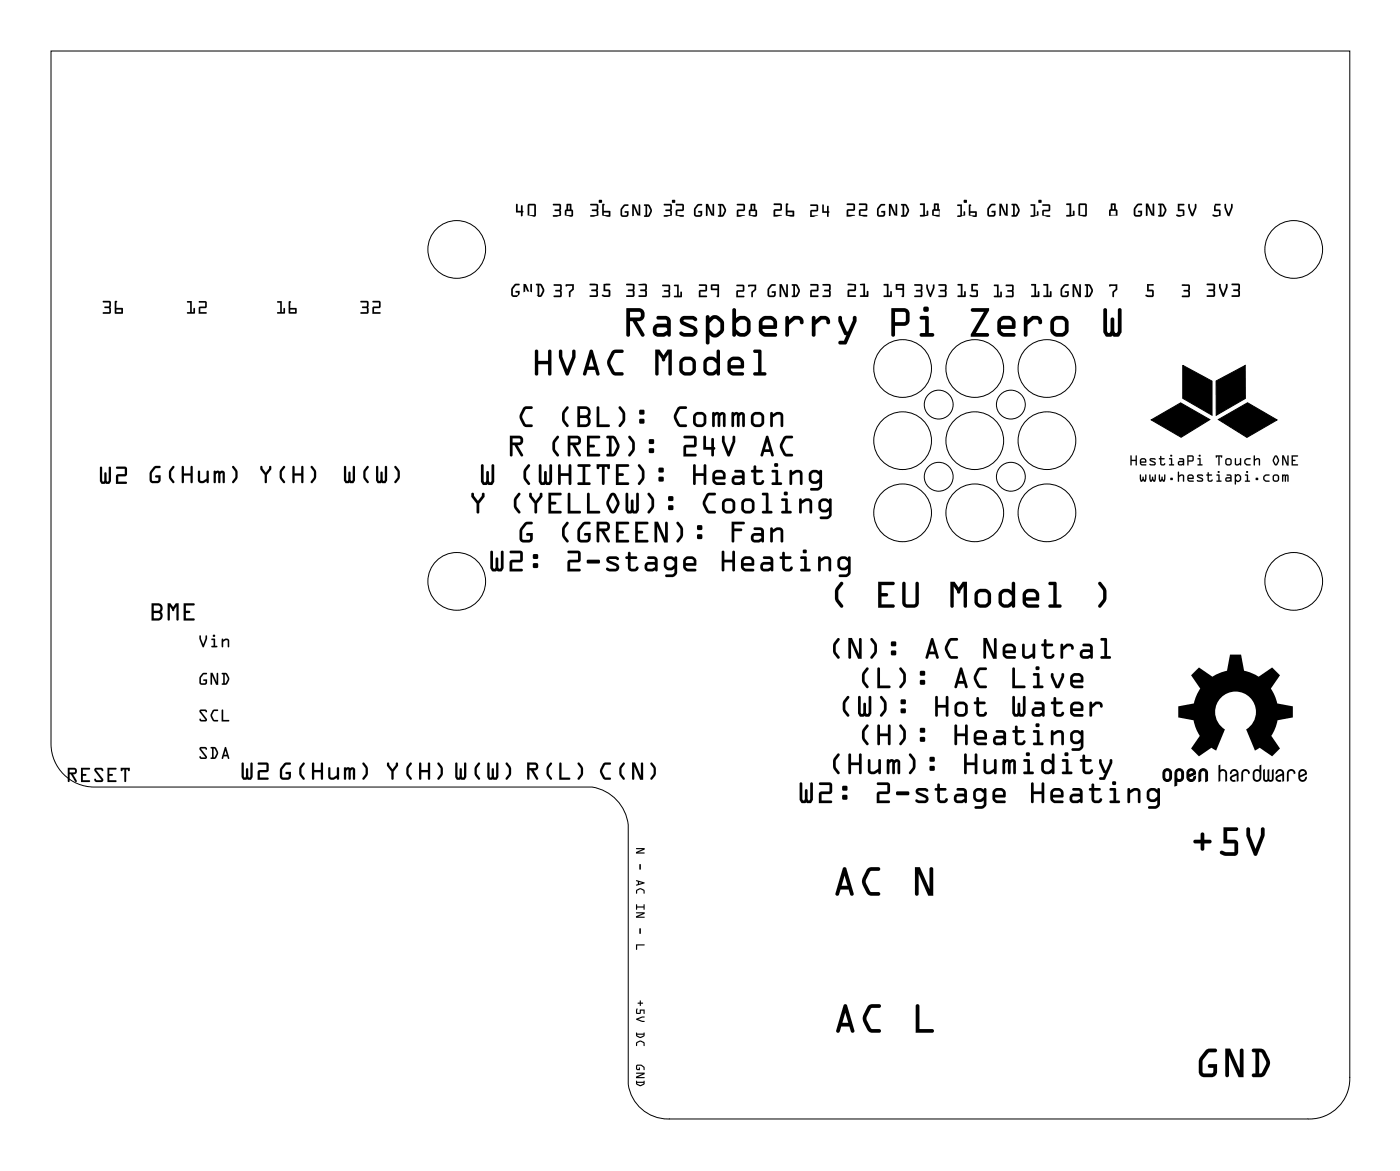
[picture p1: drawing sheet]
<svg xmlns="http://www.w3.org/2000/svg" width="97mm" height="81mm" viewBox="0 0 97 81" stroke-linecap="round" stroke-linejoin="round" font-family="sans-serif">
<g fill="none" stroke="#000" stroke-width=".07">
<path d="M3.5 3.5h90v71.2a2.78 2.78 0 0 1-2.8 2.8h-44.3a2.77 2.77 0 0 1-2.9-2.4v-17.9a3 3 0 0 0-2.5-2.7h-34.5a3 3 0 0 1-3-2.9zM79.8 29.1l2-1.2 2 1.2-2 1.2zM82 25.3l2 1.1v2.4l-2-1.2zM84.3 26.4l2-1.1v2.3l-2 1.2zM84.4 29.1l2.1-1.2 2 1.2-2.1 1.2zM80.7 53.3h.2h.2l.1 .6a.3 .3 0 0 1-.3 .3 .3 .3 0 0 1-.3-.3zM80.8 53.4h.2l.1 .5a.17 .17 0 0 1-.2 .1 .17 .17 0 0 1-.2-.1zM81.5 53.3h.2h.2l.1 .6-.2 .2h-.3v.3l-.1 .1v-.9zM81.6 53.4h.2l.1 .5a.17 .17 0 0 1-.2 .1 .17 .17 0 0 1-.2-.1zM82.3 53.3h.4l.1 .3-.4 .2a.17 .17 0 0 0 .2 .2 .17 .17 0 0 0 .1-.2h.1a.3 .3 0 0 1-.2 .3 .3 .3 0 0 1-.4-.2zM82.4 53.4h.2l.1 .2-.3 .1zM83.2 53.3h.3l.2 .1v.7l-.1 .1v-.6a.17 .17 0 0 0-.2-.2 .17 .17 0 0 0-.2 .2v.5l-.1 .1v-.6z"/>
<circle cx="31.6" cy="17.3" r="2"/>
<circle cx="89.6" cy="17.3" r="2"/>
<circle cx="62.5" cy="35.5" r="2"/>
<circle cx="62.5" cy="30.5" r="2"/>
<circle cx="62.5" cy="25.5" r="2"/>
<circle cx="65" cy="28" r="1"/>
<circle cx="65" cy="33" r="1"/>
<circle cx="67.5" cy="30.5" r="2"/>
<circle cx="67.5" cy="25.5" r="2"/>
<circle cx="67.5" cy="35.5" r="2"/>
<circle cx="70" cy="28" r="1"/>
<circle cx="70" cy="33" r="1"/>
<circle cx="72.5" cy="35.5" r="2"/>
<circle cx="72.5" cy="30.5" r="2"/>
<circle cx="72.5" cy="25.5" r="2"/>
<circle cx="31.6" cy="40.3" r="2"/>
<circle cx="89.6" cy="40.3" r="2"/>
</g>
<g fill="#000">
<path d="M41.5 13.9h.2v.1h-.2zM46.6 13.9h.2v.1h-.2zM66.8 13.9h.2v.1h-.2zM72 13.9h.2v.1h-.2zM76.9 19.7h.5v.4l-.2 .2v.3h-.1v-.4l.2-.2v-.2l-.4 .1zM79.5 19.7h.5l-.4 .1v.3h.3v.4l-.3 .1a.1 .1 0 0 1-.2 0 .11 .11 0 0 1 .1-.2l.3 .1v-.3h-.3zM79.8 29.1l2-1.2 2 1.2-2 1.2zM81.9 19.7h.4l.2 .1v.7l-.1 .1h-.5v-.1h.4v-.3l-.3-.1h.3v-.3h-.4zM82 25.3l2 1.1v2.4l-2-1.2zM84.3 26.4l2-1.1v2.3l-2 1.2zM84.4 29.1l2.1-1.2 2 1.2-2.1 1.2zM83.2 53.3h.3l.2 .1v.7l-.1 .1v-.6a.17 .17 0 0 0-.2-.2 .17 .17 0 0 0-.2 .2v.5l-.1 .1v-.6z"/>
<path d="M84.4 53h.2v.3h.2l.2 .2v.6l-.1 .1v-.6a.17 .17 0 0 0-.2-.2 .17 .17 0 0 0-.1 .2v.5l-.2 .1zM85.3 53.4l.3-.1 .2 .2v.6l-.1 .1v-.5l-.3 .2v.1h.2v.1a.25 .25 0 0 1-.3 0 .25 .25 0 0 1 .1-.4l.3-.1a.17 .17 0 0 0-.2-.2 .17 .17 0 0 0-.1 .2l-.2 .1zM86.1 53.4l.2-.1 .2 .1 .1 .2h-.1a.18 .18 0 0 0-.2-.2 .18 .18 0 0 0-.2 .2v.5l-.1 .1v-.6zM87.5 53.3h.2v.7v.1l.1-.1v-.7h.2v.7v.1l.1-.1v-.7h.2l-.1 .8-.2 .1-.4-.1zM82.8 46.5l.3-.3 .9 .7 1-.4 .2-1.1h.8l.2 1.1 1 .4 1-.7 .5 .6-.6 .9 .4 1 1.1 .2v.4v.4l-1.1 .2-.4 1.1 .6 .9-.5 .5-.9-.6-.3 .2-.6-1.5a1.41 1.41 0 0 0 .3-2.1 1.41 1.41 0 0 0-2.2 0 1.41 1.41 0 0 0 .4 2.1l-.6 1.5-.4-.2-.8 .6-.6-.5 .6-.9-.4-1.1-1.1-.2v-.8l1.1-.2 .5-1-.7-.9zM88.5 53.4l.3-.1 .2 .2v.6l-.1 .1v-.5l-.4 .2 .1 .1h.1l.1 .1a.25 .25 0 0 1-.4 0 .25 .25 0 0 1 .1-.4l.4-.1a.17 .17 0 0 0-.2-.2 .17 .17 0 0 0-.2 .2l-.1 .1zM89.3 53.4l.2-.1 .2 .1 .1 .2h-.2a.18 .18 0 0 0-.1-.2 .18 .18 0 0 0-.2 .2v.5l-.1 .1v-.6z"/>
<path d="M35.8 14.1l.1 .1v.4h.2v-.3h.1l.1 .4-.1 .3h-.1v-.3h-.3zM35.8 14.1v.6h.3v.3h.1l.1-.3-.1-.4h-.1v.3h-.2v-.4zM36.6 14.2l.4-.1 .1 .1v.7v.1l-.5-.1zM36.6 14.2v.7l.5 .1v-.1v-.7l-.1-.1zM36.7 14.2v.7h.3v-.7zM36.7 14.2h.3v.7h-.3z"/>
<path d="M35.8 14.1l.1 .1v.4h.2v-.3h.1l.1 .4-.1 .3h-.1v-.3h-.3zM36.6 14.2l.4-.1 .1 .1v.7v.1l-.5-.1zM36.7 14.2v.7h.3v-.7z"/>
<path d="M38.3 14.1h.5l.1 .1v.7l-.1 .1h-.5l.1-.1h.4l-.1-.3h-.3l.3-.1 .1-.3h-.5zM38.3 14.1v.1h.5l-.1 .3-.3 .1h.3l.1 .3h-.4l-.1 .1h.5l.1-.1v-.7l-.1-.1zM39.3 14.1l.3 .1v.3l.1 .1-.1 .4-.5-.1zM39.3 14.1l-.2 .8 .5 .1 .1-.4-.1-.1v-.3zM39.3 14.6v.3h.3v-.3zM39.3 14.6h.3v.3h-.3zM39.4 14.2v.3h.1v-.3zM39.4 14.2h.1v.3h-.1z"/>
<path d="M38.3 14.1h.5l.1 .1v.7l-.1 .1h-.5l.1-.1h.4l-.1-.3h-.3l.3-.1 .1-.3h-.5zM39.3 14.1l.3 .1v.3l.1 .1-.1 .4-.5-.1zM39.3 14.6v.3h.3v-.3zM39.4 14.2v.3h.1v-.3z"/>
<path d="M40.9 14.1h.4l.2 .1v.7l-.1 .1h-.5v-.1h.4v-.3h-.3l.3-.1v-.3h-.4zM40.9 14.1v.1h.5l-.1 .3-.3 .1h.3l.1 .3h-.5v.1h.5l.1-.1v-.7l-.2-.1zM41.7 14.1l.2 .1-.1 .4h.5v.4h-.6zM41.7 14.1v.9h.6v-.4h-.5l.1-.4zM41.8 14.7v.2h.4v-.2zM41.8 14.7h.4v.2h-.4z"/>
<path d="M40.9 14.1h.4l.2 .1v.7l-.1 .1h-.5v-.1h.4v-.3h-.3l.3-.1v-.3h-.4zM41.7 14.1l.2 .1-.1 .4h.5v.4h-.6zM41.8 14.7v.2h.4v-.2z"/>
<path d="M41.5 13.9h.2v.1h-.2zM41.5 13.9v.1h.2v-.1z"/>
<path d="M43.2 14.2h.4l-.1 .1h-.2l-.2 .3 .1 .3h.2v-.2h-.1v-.1h.3l-.1 .3v.1h-.4l-.1-.1v-.4zM43.2 14.2a.58 .58 0 0 0-.1 .8h.3l.2-.1v-.3h-.3v.1h.1v.2h-.3v-.4l.2-.2 .3-.1h-.3zM43.8 14.2h.2l.3 .6v-.6h.1v.8h-.2l-.3-.6v.6h-.1zM43.8 14.2v.8h.1v-.6l.3 .6h.2v-.8h-.1v.6l-.3-.6zM44.6 14.2h.4l.2 .3-.3 .5h-.3l.1-.1v-.6zM44.6 14.2l.1 .1v.6l-.1 .1h.3l.3-.3v-.2l-.2-.3zM44.8 14.3l.1 .6 .2-.3zM44.8 14.3l.3 .3-.2 .3z"/>
<path d="M43.2 14.2h.1h.3l-.3 .1-.2 .2v.4h.3v-.2h-.1l.3-.1-.1 .3-.1 .1h-.2l-.2-.1a.6 .6 0 0 1 .2-.7zM43.8 14.2h.2l.3 .6v-.6h.1v.8h-.2l-.3-.6v.6h-.1zM44.6 14.2h.4a.51 .51 0 0 1 0 .7l-.1 .1h-.3l.1-.1v-.6zM44.8 14.3l.1 .6 .2-.3z"/>
<path d="M46 14.1h.4l.2 .1v.7l-.1 .1h-.5v-.1h.4v-.3h-.3l.3-.1v-.3h-.4zM46 14.1v.1h.4v.3l-.3 .1h.3v.3h-.4v.1h.5l.1-.1v-.7l-.2-.1zM46.8 14.1h.5l.1 .1v.4h-.5v.3h.5v.1h-.6l.1-.5h.4v-.3h-.4zM46.8 14.1l.1 .1h.4v.3h-.4l-.1 .5h.6v-.1h-.5v-.3h.5v-.4l-.1-.1z"/>
<path d="M46 14.1h.4l.2 .1v.7l-.1 .1h-.5v-.1h.4v-.3h-.3l.3-.1v-.3h-.4zM46.8 14.1h.5l.1 .1v.4h-.5v.3h.5v.1h-.6l.1-.5h.4v-.3h-.4z"/>
<path d="M46.6 13.9h.2v.1h-.2zM46.6 13.9v.1h.2v-.1z"/>
<path d="M48.3 14.2h.4h-.1l-.2 .1-.2 .2 .1 .4h.2v-.2h-.1v-.1h.3l-.1 .3v.1h-.4l-.1-.1v-.4zM48.3 14.2a.6 .6 0 0 0-.1 .8h.3l.2-.2v-.2h-.3v.1h.1v.2h-.3v-.4l.2-.3h.3l-.3-.1zM48.9 14.1h.2l.3 .7v-.6h.1v.8h-.2l-.3-.7v.7h-.1zM48.9 14.1v.9h.1v-.7l.3 .7h.2v-.8h-.1v.6l-.3-.7zM49.8 14.1l.3 .1 .2 .3-.2 .5h-.4l.2-.1v-.7zM49.8 14.1l.1 .1v.7l-.1 .1h.3l.2-.3v-.2l-.2-.3zM50 14.2v.7l.2-.3zM50 14.2l.2 .4-.2 .3z"/>
<path d="M48.3 14.2l.1-.1 .3 .1h-.3l-.2 .3v.4h.3v-.2h-.1l.3-.1-.1 .3v.1h-.3l-.2-.2a.61 .61 0 0 1 .2-.6zM48.9 14.1h.2l.3 .7v-.6h.1v.8h-.2l-.3-.7v.7h-.1zM49.8 14.1l.3 .1a.52 .52 0 0 1 .1 .7l-.1 .1h-.4l.2-.1v-.7zM50 14.2v.7l.2-.3z"/>
<path d="M51.1 14.1h.4l.1 .1v.4h-.4v.3h.4v.1h-.5v-.5h.4v-.3h-.4zM51.1 14.1v.1h.4v.3h-.4v.5h.5v-.1h-.4v-.3h.4v-.4l-.1-.1zM52 14.1l.3 .1v.3l.2 .1-.1 .4-.5-.1zM52 14.1l-.1 .8 .5 .1 .1-.4-.2-.1v-.3zM52 14.6v.3h.3v-.3zM52 14.6h.3v.3h-.3zM52.1 14.2v.3h.1v-.3zM52.1 14.2h.1v.3h-.1z"/>
<path d="M51.1 14.1h.4l.1 .1v.4h-.4v.3h.4v.1h-.5v-.5h.4v-.3h-.4zM52 14.1l.3 .1v.3l.2 .1-.1 .4-.5-.1zM52 14.6v.3h.3v-.3zM52.1 14.2v.3h.1v-.3z"/>
<path d="M53.6 14.1h.5l.1 .1v.4h-.5v.3h.5v.1h-.6v-.5h.5v-.3h-.5zM53.6 14.1v.1h.5v.3h-.5v.5h.6v-.1h-.5v-.3h.5v-.4l-.1-.1zM54.5 14.1h.1v.5h.4v.4h-.5zM54.5 14.1v.9h.5v-.4h-.4v-.5zM54.6 14.7v.2h.3v-.2zM54.6 14.7h.3v.2h-.3z"/>
<path d="M53.6 14.1h.5l.1 .1v.4h-.5v.3h.5v.1h-.6v-.5h.5v-.3h-.5zM54.5 14.1h.1v.5h.4v.4h-.5zM54.6 14.7v.2h.3v-.2z"/>
<path d="M56.2 14.2h.5v.4l-.4 .1v.2h.4v.1h-.6l.1-.4 .4-.1v-.2h-.4zM56.2 14.2v.1h.4v.2l-.4 .1-.1 .4h.6v-.1h-.4v-.2l.4-.1v-.4zM57 14.2h.1v.4h.2v-.3h.1l.1 .4-.1 .3h-.1v-.3h-.3zM57 14.2v.5h.3v.3h.1l.1-.3-.1-.4h-.1v.3h-.2v-.4z"/>
<path d="M56.2 14.2h.5v.4l-.4 .1v.2h.4v.1h-.6l.1-.4 .4-.1v-.2h-.4zM57 14.2h.1v.4h.2v-.3h.1l.1 .4-.1 .3h-.1v-.3h-.3z"/>
<path d="M58.7 14.1h.4l.1 .1v.4h-.4v.3h.4v.1h-.5v-.5h.4v-.3h-.4zM58.7 14.1v.1h.4v.3h-.4v.5h.5v-.1h-.4v-.3h.4v-.4l-.1-.1zM59.5 14.1h.5l.1 .1v.4h-.5v.3h.5v.1h-.6l.1-.5h.4v-.3h-.4zM59.5 14.1l.1 .1h.4v.3h-.4l-.1 .5h.6v-.1h-.5v-.3h.5v-.4l-.1-.1z"/>
<path d="M58.7 14.1h.4l.1 .1v.4h-.4v.3h.4v.1h-.5v-.5h.4v-.3h-.4zM59.5 14.1h.5l.1 .1v.4h-.5v.3h.5v.1h-.6l.1-.5h.4v-.3h-.4z"/>
<path d="M61 14.2h.3l-.2 .1-.2 .2v.4h.3v-.2h-.1v-.1h.2v.3l-.1 .1h-.3l-.1-.1v-.4zM61 14.2a.6 .6 0 0 0-.1 .8h.3l.1-.2v-.2h-.2v.1h.1v.2h-.3v-.4l.2-.3h.2l-.2-.1zM61.6 14.1h.2l.3 .7v-.6h.1v.8h-.2l-.3-.7v.7h-.1zM61.6 14.1v.9h.1v-.7l.3 .7h.2v-.8h-.1v.6l-.3-.7zM62.4 14.1l.4 .1 .2 .3-.3 .5h-.3l.1-.1v-.7zM62.4 14.1l.1 .1v.7l-.1 .1h.3l.3-.3v-.2l-.2-.3zM62.7 14.2v.7l.2-.3zM62.7 14.2l.2 .4-.2 .3z"/>
<path d="M61 14.2l.1-.1 .2 .1h-.2l-.2 .3v.4h.3v-.2h-.1l.2-.1v.3l-.1 .1h-.3l-.1-.2a.61 .61 0 0 1 .2-.6zM61.6 14.1h.2l.3 .7v-.6h.1v.8h-.2l-.3-.7v.7h-.1zM62.4 14.1l.4 .1a.52 .52 0 0 1 .1 .7l-.2 .1h-.3l.1-.1v-.7zM62.7 14.2v.7l.2-.3z"/>
<path d="M63.8 14.1h.3v.8h.1v-.3h.1v.4h-.6l.1-.1h.2v-.7h-.2zM63.8 14.1v.1h.2v.7h-.2l-.1 .1h.6v-.4h-.1v.3h-.1v-.8zM64.7 14.1h.4v.4l.1 .1-.1 .4-.5-.1zM64.7 14.1l-.1 .8 .5 .1 .1-.4-.1-.1v-.4zM64.7 14.6v.3h.4v-.3zM64.7 14.6h.4v.3h-.4zM64.8 14.2v.3h.1v-.3zM64.8 14.2h.1v.3h-.1z"/>
<path d="M63.8 14.1h.3v.8h.1v-.3h.1v.4h-.6l.1-.1h.2v-.7h-.2zM64.7 14.1h.4v.4l.1 .1-.1 .4-.5-.1zM64.7 14.6v.3h.4v-.3zM64.8 14.2v.3h.1v-.3z"/>
<path d="M66.3 14.2h.4v.7h.1v-.2v-.1v.4h-.5l.2-.1v-.6h-.1zM66.3 14.2l.1 .1h.1v.6l-.2 .1h.5v-.4v.1v.2h-.1v-.7zM67.1 14.2h.2l-.1 .4 .5 .1v.3h-.6zM67.1 14.2v.8h.6v-.3l-.5-.1 .1-.4zM67.2 14.8v.1h.4v-.1zM67.2 14.7h.4v.2h-.4z"/>
<path d="M66.3 14.2h.4v.7h.1v-.2v-.1v.4h-.5l.2-.1v-.6h-.1zM67.1 14.2h.2l-.1 .4 .5 .1v.3h-.6zM67.2 14.8v.1h.4v-.1z"/>
<path d="M66.8 13.9h.2v.1h-.2zM66.8 13.9v.1h.2v-.1z"/>
<path d="M68.6 14.2h.4h-.3l-.2 .3 .1 .4h.3v-.2h-.2v-.1h.3v.3l-.1 .1h-.4l-.1-.1v-.4zM68.6 14.2a.6 .6 0 0 0-.1 .8h.4l.1-.2v-.2h-.2l-.1 .1h.2v.2h-.4l.1-.4 .1-.3h.3l-.2-.1zM69.2 14.1h.2l.3 .7v-.6h.1v.8h-.1l-.3-.7v.7h-.1zM69.3 14.1v.9h.1v-.7l.3 .7h.1v-.8h-.1v.6l-.3-.7zM70.1 14.1h.4l.2 .4-.3 .5h-.3l.1-.1v-.7zM70.1 14.1l.1 .1v.7l-.1 .1h.3l.2-.3v-.3l-.1-.3zM70.3 14.2l.1 .7 .1-.3zM70.3 14.2l.2 .4-.1 .3z"/>
<path d="M68.6 14.2l.2-.1 .2 .1h-.3l-.1 .3-.1 .4h.3l.1-.2-.2-.1h.3v.3l-.1 .1h-.3l-.2-.2a.62 .62 0 0 1 .2-.6zM69.3 14.1h.1l.3 .7v-.6h.1v.8h-.1l-.3-.7v.7h-.1zM70.1 14.1h.4a.53 .53 0 0 1 0 .8l-.1 .1h-.3l.1-.1v-.7zM70.3 14.2l.1 .7 .1-.3z"/>
<path d="M71.4 14.2l.3-.1v.8h.1l.1-.2v-.1v.4h-.5v-.1h.2v-.6h-.2zM71.4 14.2v.1h.2v.6l-.2 .1h.5v-.4v.1v.2h-.2v-.8zM72.2 14.2l.5-.1 .1 .1-.1 .4h-.4v.3h.4v.1h-.5v-.4l.5-.1v-.2h-.4zM72.2 14.2l.1 .1h.4v.2l-.4 .1-.1 .4h.5v-.1h-.4v-.3h.4l.1-.4z"/>
<path d="M71.4 14.2l.3-.1v.8h.1l.1-.2v-.1v.4h-.5l.2-.1v-.6h-.2zM72.2 14.2h.6l-.1 .4h-.4v.3h.4v.1h-.5l.1-.4 .4-.1v-.2h-.4z"/>
<path d="M72 13.9h.2v.1h-.2zM72 13.9v.1h.2v-.1z"/>
<path d="M73.9 14.1h.3v.8h.1v-.3h.1v.4h-.5v-.1h.2v-.7h-.2zM73.9 14.1v.1h.2v.7h-.2v.1h.5v-.4l-.1 .3h-.1v-.8zM74.8 14.1h.4l.1 .1v.7l-.1 .1-.5-.1zM74.8 14.1l-.1 .8 .5 .1 .1-.1v-.7l-.1-.1zM74.8 14.2v.7h.4v-.7zM74.8 14.2h.4v.7h-.4z"/>
<path d="M73.9 14.1h.3v.8h.1v-.3h.1v.4h-.5v-.1h.2v-.7h-.2zM74.8 14.1h.4l.1 .1v.7l-.1 .1-.5-.1zM74.8 14.2v.7h.4v-.7z"/>
<path d="M77 14.1h.3v.4l.1 .1v.4l-.5-.1zM77 14.1l-.1 .8 .5 .1v-.4l-.1-.1v-.4zM77 14.6v.3h.3v-.3zM77 14.6h.3v.3h-.3zM77.1 14.2v.3h.1v-.3zM77.1 14.2h.1v.3h-.1z"/>
<path d="M77 14.1h.3v.4l.1 .1v.4l-.5-.1zM77 14.6v.3h.3v-.3zM77.1 14.2v.3h.1v-.3z"/>
<path d="M76.9 19.7h.5v.4l-.2 .2v.3h-.1v-.4l.2-.2v-.2l-.4 .1zM76.9 19.7v.2l.4-.1v.2l-.2 .2v.4h.1v-.3l.2-.2v-.4z"/>
<path d="M78.8 14.2l.3-.1v.1h-.2l-.2 .3v.4h.3v-.2h-.1v-.1h.2v.3l-.1 .1h-.3l-.1-.1v-.5zM78.8 14.2a.61 .61 0 0 0-.1 .8h.3l.1-.2v-.2h-.2v.1h.1v.2h-.3v-.5l.2-.2h.2l-.2-.1zM79.4 14.1h.2l.3 .7v-.6l.1-.1v.9h-.2l-.3-.7v.7h-.1zM79.4 14.1v.9h.1v-.7l.3 .7h.2v-.9l-.1 .1v.6l-.3-.7zM80.3 14.1h.3l.2 .4-.2 .5h-.3l.1-.1v-.7zM80.3 14.1l.1 .1v.7l-.1 .1h.3l.2-.3v-.3l-.2-.3zM80.5 14.2v.7l.2-.3zM80.5 14.2l.2 .4-.2 .3z"/>
<path d="M78.8 14.2l.1-.1 .2 .1h-.2l-.2 .2v.5h.3v-.2l-.1-.1h.2v.3l-.1 .1h-.3l-.1-.2a.63 .63 0 0 1 .2-.6zM79.4 14.1h.2l.3 .7v-.6l.1-.1v.9h-.2l-.3-.7v.7h-.1zM80.3 14.1h.3a.53 .53 0 0 1 .1 .8l-.1 .1h-.3l.1-.1v-.7zM80.5 14.2v.7l.2-.3z"/>
<path d="M81.6 14.1l.5 .1h-.4v.3l.4 .1v.3l-.4 .1a.1 .1 0 0 1-.1 0 .1 .1 0 0 1 0-.1h.4v-.3h-.4zM81.6 14.1v.5h.4v.3h-.4h-.1l.5 .1 .1-.4-.4-.1v-.3h.3h.1zM82.4 14.1v.1l.2 .6 .2-.6h.1v.2l-.2 .6h-.1l-.3-.6zM82.4 14.1l-.1 .3 .3 .6h.1l.2-.6v-.2h-.1l-.2 .6-.2-.6z"/>
<path d="M81.6 14.1l.5 .1h-.4v.3l.4 .1v.3l-.4 .1a.1 .1 0 0 1-.1 0 .1 .1 0 0 1 0-.1h.4v-.3h-.4zM82.4 14.1v.1l.2 .6 .2-.6h.1v.2l-.2 .6h-.1l-.3-.6z"/>
<path d="M84.1 14.1l.5 .1h-.4v.3l.4 .1v.3l-.4 .1a.1 .1 0 0 1-.1 0 .1 .1 0 0 1 0-.1h.4v-.3h-.4zM84.1 14.1v.5h.4v.3h-.4h-.1l.5 .1 .1-.4-.4-.1v-.3h.3h.1zM84.9 14.1l.1 .1 .1 .6 .2-.6h.1v.2l-.2 .6h-.1l-.3-.6zM84.9 14.1l-.1 .3 .3 .6h.1l.2-.6v-.2h-.1l-.2 .6-.1-.6z"/>
<path d="M84.1 14.1l.5 .1h-.4v.3l.4 .1v.3l-.4 .1a.1 .1 0 0 1-.1 0 .1 .1 0 0 1 0-.1h.4v-.3h-.4zM84.9 14.1l.1 .1 .1 .6 .2-.6h.1v.2l-.2 .6h-.1l-.3-.6z"/>
<path d="M6.9 32.4h.2v1l.1-.1v-.5l.1-.1 .1 .1v.5v.1l.1-.1v-.9l.1-.1 .1 .1v.9l-.1 .2h-.6l-.1-.2zM6.9 32.4v.9l.1 .2h.6l.1-.2v-.9l-.1-.1-.1 .1v.9l-.1 .1v-.1v-.5l-.1-.1-.1 .1v.5l-.1 .1v-1zM8.1 32.4l.5-.1 .2 .1v.6h-.6v.4h.6v.1h-.8l.1-.6h.5v-.4h-.5zM8.1 32.4v.1h.5v.4h-.5l-.1 .6h.8v-.1h-.6v-.4h.6v-.6l-.2-.1z"/>
<path d="M6.9 32.4h.2v1l.1-.1v-.5l.1-.1 .1 .1v.5v.1l.1-.1v-.9l.1-.1 .1 .1v.9l-.1 .2h-.6l-.1-.2zM8.1 32.4l.5-.1 .2 .1v.6h-.6v.4h.6v.1h-.8l.1-.6h.5v-.4h-.5z"/>
<path d="M7.1 20.9l.5-.1 .1 .1v.7l-.1 .1h-.5l.1-.1h.4v-.2l-.4-.1 .4-.1v-.2h-.5zM7.1 20.9v.1h.5v.2l-.4 .1 .4 .1v.2h-.4l-.1 .1h.5l.1-.1v-.7l-.1-.1zM8 20.9h.1v.4l.4 .1v.3h-.5zM8 20.9v.8h.5v-.3l-.4-.1v-.4zM8.1 21.5v.1h.3v-.1zM8.1 21.4h.3v.2h-.3z"/>
<path d="M7.1 20.9l.5-.1 .1 .1v.7l-.1 .1h-.5l.1-.1h.4v-.2l-.4-.1 .4-.1v-.2h-.5zM8 20.9h.1v.4l.4 .1v.3h-.5zM8.1 21.5v.1h.3v-.1z"/>
<path d="M10.6 32.4l.2-.1h.3v.1h-.3l-.3 .4v.4l.1 .1h.4v-.2h-.2v-.1l.3-.1v.4l-.1 .2h-.5l-.1-.2v-.6zM10.6 32.4a.8 .8 0 0 0-.1 1.1h.5l.1-.3v-.3h-.3v.1l.2 .1v.2h-.5l.1-.6 .2-.3h.3l-.3-.1zM12 32.3l.1 .1-.2 .3v.3l.2 .4-.1 .1a.69 .69 0 0 1 0-1.2zM12 32.3l-.3 .3v.4l.3 .5h.1v-.1a.6 .6 0 0 1 0-1v-.1zM12.6 32.3h.1v.5h.5v-.5h.2l-.1 1.2-.1-.1v-.4h-.5v.4h-.1zM12.6 32.3v1.1h.1v-.4h.5v.4l.1 .1v-1.2h-.1v.5h-.5v-.5zM13.7 32.6l.2 .1v.6h.2l.2-.1v-.5l.1-.1v.9h-.1v-.2a.35 .35 0 0 1-.6 0zM13.7 32.6v.7a.3 .3 0 0 0 .5 .1l.1-.1 .1 .2 .1-.1v-.7h-.2v.5l-.4 .1v-.6zM14.8 32.6l.7 .1 .1 .8-.2-.1v-.6l-.1 .1v.5l-.2 .1v-.7l-.1 .1v.5l-.2 .1zM14.8 32.6v.9l.2-.1v-.5l.1-.1v.7l.2-.1v-.5l.1-.1v.6l.2 .1v-.7a.2 .2 0 0 0-.2-.2 .2 .2 0 0 0-.2 .1zM16.1 32.3a.69 .69 0 0 1 .1 1.2l-.1-.1 .2-.3v-.4zM16.1 32.3v.1a.6 .6 0 0 1 0 1v.1h.1l.3-.5-.1-.4-.2-.3z"/>
<path d="M10.6 32.4l.2-.1 .3 .1h-.3l-.2 .3-.1 .6h.4l.1-.2h-.2v-.1l.3-.1v.4l-.1 .2h-.4l-.2-.1v-.2a.82 .82 0 0 1 .2-.8zM12 32.3l.1 .1a.63 .63 0 0 0 0 1l-.1 .1a.69 .69 0 0 1 0-1.2zM12.6 32.3h.1v.5h.5v-.5h.2l-.1 1.2-.1-.1v-.4h-.5v.4h-.1zM13.7 32.6l.2 .1v.6l.4-.1v-.5l.1-.1v.9h-.1v-.2a.34 .34 0 0 1-.3 .2 .34 .34 0 0 1-.3-.2zM14.8 32.6l.7 .1 .1 .8-.2-.1v-.6l-.1 .1v.6l-.2-.1v-.6l-.1 .1v.5l-.2 .1zM16.1 32.3a.69 .69 0 0 1 .1 1.2l-.1-.1a.63 .63 0 0 0 0-1z"/>
<path d="M13 20.9h.3v.7h.1v-.2l.1-.1v.4h-.5v-.1h.2v-.6h-.2zM13 20.9v.1h.2v.6l-.2 .1h.5v-.4l-.1 .1v.2h-.1v-.7zM13.8 20.9h.4h.1v.4l-.4 .1v.2h.4v.1h-.5v-.4l.4-.1v-.2h-.4zM13.8 20.9v.1h.4v.2l-.4 .1v.4h.5v-.1h-.4v-.2l.4-.1v-.4z"/>
<path d="M13 20.9h.3v.7h.1v-.2l.1-.1v.4h-.5l.2-.1v-.6h-.2zM13.8 20.9h.5v.4l-.4 .1v.2h.4v.1h-.5v-.4l.4-.1v-.2h-.4z"/>
<path d="M18.1 32.3h.1l.2 .5 .3-.5h.1v.2l-.3 .4-.1 .6-.1-.1v-.5l-.3-.4zM18.1 32.3l-.1 .2 .3 .4v.5l.1 .1 .1-.6 .3-.4v-.2h-.1l-.3 .5-.2-.5zM19.6 32.3l.2 .1-.3 .3v.3l.3 .4-.1 .1a.69 .69 0 0 1-.1-1.2zM19.6 32.3l-.2 .3v.4l.2 .5h.1v-.1a.6 .6 0 0 1 0-1v-.1zM20.3 32.3h.1v.5h.5v-.5h.1v1.2l-.1-.1v-.4h-.5v.4h-.1zM20.3 32.3v1.1h.1v-.4h.5v.4l.1 .1v-1.2h-.1v.5h-.5v-.5zM21.5 32.3h.1a.69 .69 0 0 1 0 1.2l-.1-.1 .2-.3 .1-.4zM21.5 32.3v.1a.6 .6 0 0 1 0 1v.1h.2l.2-.5v-.4l-.2-.3z"/>
<path d="M18.1 32.3h.1l.2 .5 .3-.5h.1v.2l-.3 .4-.1 .6-.1-.1v-.5l-.3-.4zM19.6 32.3h.1l.1 .1a.63 .63 0 0 0 0 1l-.1 .1a.69 .69 0 0 1-.1-1.2zM20.3 32.3h.1v.5h.5v-.5h.1v1.2l-.1-.1v-.4h-.5v.4h-.1zM21.5 32.3h.1a.69 .69 0 0 1 0 1.2l-.1-.1a.63 .63 0 0 0 0-1z"/>
<path d="M19.2 20.9h.3v.7h.1v-.2l.1-.1v.4h-.5l.2-.1v-.6h-.2zM19.2 20.9v.1h.2v.6l-.2 .1h.5v-.4l-.1 .1v.2h-.1v-.7zM20 20.9h.2l-.1 .4 .5 .1-.1 .3h-.5zM20 20.9v.8h.5l.1-.3-.5-.1 .1-.4zM20.1 21.5v.1h.3v-.1zM20.1 21.4h.3v.2h-.3z"/>
<path d="M19.2 20.9h.3v.7h.1v-.2l.1-.1v.4h-.5l.2-.1v-.6h-.2zM20 20.9h.2l-.1 .4 .5 .1-.1 .3h-.5zM20.1 21.5v.1h.3v-.1z"/>
<path d="M23.9 32.3l.1 .1v.9l.1-.1v-.5h.1h.1v.5v.1h.1v-.9l.1-.1h.1v1l-.1 .2h-.6l-.1-.2zM23.9 32.3l-.1 1 .1 .2h.6l.1-.2v-1h-.1l-.1 .1v.9h-.1v-.1v-.5h-.1h-.1v.5l-.1 .1v-.9zM25.4 32.3l.2 .1-.3 .3v.3l.3 .4-.1 .1a.69 .69 0 0 1-.1-1.2zM25.4 32.3l-.2 .3v.4l.2 .5h.1v-.1a.6 .6 0 0 1 0-1v-.1zM26.1 32.3l.1 .1 .1 .9 .1-.1v-.5h.1v.5l.1 .1h.1v-.9v-.1h.1v1l-.1 .2h-.5l-.1-.2zM26.1 32.3v1l.1 .2h.5l.1-.2v-1h-.1v.1v.9h-.1l-.1-.1v-.5h-.1v.5l-.1 .1-.1-.9zM27.3 32.3h.1a.69 .69 0 0 1 0 1.2l-.1-.1 .2-.3 .1-.4zM27.3 32.3v.1a.6 .6 0 0 1 0 1v.1h.2l.2-.5v-.4l-.2-.3z"/>
<path d="M23.9 32.3l.1 .1v.9l.1-.1v-.5h.1h.1v.5v.1h.1v-.9l.1-.1h.1v1l-.1 .2h-.6l-.1-.2zM25.4 32.3h.1l.1 .1a.63 .63 0 0 0 0 1l-.1 .1a.69 .69 0 0 1-.1-1.2zM26.1 32.3l.1 .1 .1 .9 .1-.1v-.5h.1v.5l.1 .1h.1v-.9v-.1h.1v1l-.1 .2h-.5l-.1-.2zM27.3 32.3h.1a.69 .69 0 0 1 0 1.2l-.1-.1a.63 .63 0 0 0 0-1z"/>
<path d="M25 20.9l.4-.1 .1 .1v.7v.1h-.5v-.1h.4v-.2l-.3-.1 .3-.1v-.2h-.4zM25 20.9v.1h.4v.2l-.3 .1 .3 .1v.2h-.4v.1h.5v-.1v-.7l-.1-.1zM25.8 20.9l.5-.1 .1 .1-.1 .4-.4 .1v.2h.4v.1h-.5v-.4l.5-.1v-.2h-.5zM25.8 20.9v.1h.5v.2l-.5 .1v.4h.5v-.1h-.4v-.2l.4-.1 .1-.4-.1-.1z"/>
<path d="M25 20.9l.4-.1 .1 .1v.7v.1h-.5v-.1h.4v-.2l-.3-.1 .3-.1v-.2h-.4zM25.8 20.9l.5-.1 .1 .1-.1 .4-.4 .1v.2h.4v.1h-.5v-.4l.5-.1v-.2h-.5z"/>
<path d="M32.7 34.2h.1v.2l.3 .3 .3-.3v-.2a.1 .1 0 0 1 .1-.1 .1 .1 0 0 1 .1 .1v.2l-.4 .5v.6a.09 .09 0 0 1-.1 .1 .09 .09 0 0 1-.1-.1v-.6l-.3-.5zM32.7 34.2v.2l.3 .5v.6a.09 .09 0 0 0 .1 .1 .09 .09 0 0 0 .1-.1v-.6l.4-.5v-.2a.09 .09 0 0 0-.1-.1 .09 .09 0 0 0-.1 .1v.2l-.3 .3-.3-.3v-.2zM35.9 34.2a.1 .1 0 0 1 .1 0 .1 .1 0 0 1 0 .1l-.2 .4v.4l.2 .3a.1 .1 0 0 1 0 .2 .1 .1 0 0 1-.1-.1 .91 .91 0 0 1 0-1.3zM35.9 34.2l-.3 .4v.4l.3 .5a.09 .09 0 0 0 .1 .1 .1 .1 0 0 0 0-.2 .72 .72 0 0 1 0-1.1 .09 .09 0 0 0 0-.1 .09 .09 0 0 0-.1 0zM36.7 34.2h.1l.1 .2 .2 .3 .3-.3v-.2a.1 .1 0 0 1 .1-.1 .1 .1 0 0 1 .1 .1v.2l-.4 .5v.6a.09 .09 0 0 1-.1 .1 .09 .09 0 0 1-.1-.1v-.6l-.3-.5zM36.7 34.2v.2l.3 .5v.6a.09 .09 0 0 0 .1 .1 .09 .09 0 0 0 .1-.1v-.6l.4-.5v-.2a.09 .09 0 0 0-.1-.1 .09 .09 0 0 0-.1 .1v.2l-.3 .3-.2-.3-.1-.2zM38 34.1h.8a.09 .09 0 0 1 .1 .1 .09 .09 0 0 1-.1 .1h-.6v.5h.3a.09 .09 0 0 1 .1 .1 .09 .09 0 0 1-.1 .1h-.3v.4h.6a.09 .09 0 0 1 .1 .1 .09 .09 0 0 1-.1 .1h-.8zM38 34.1v1.5h.8a.09 .09 0 0 0 .1-.1 .09 .09 0 0 0-.1-.1h-.6v-.4h.3a.09 .09 0 0 0 .1-.1 .09 .09 0 0 0-.1-.1h-.3v-.5h.6a.09 .09 0 0 0 .1-.1 .09 .09 0 0 0-.1-.1zM39.4 34.2h.1v1.2h.7a.09 .09 0 0 1 .1 .1 .09 .09 0 0 1-.1 .1h-.9zM39.4 34.2l-.1 1.4h.9a.09 .09 0 0 0 .1-.1 .09 .09 0 0 0-.1-.1h-.7v-1.2zM40.7 34.2h.2v1.2h.6a.09 .09 0 0 1 .1 .1 .09 .09 0 0 1-.1 .1h-.8zM40.7 34.2v1.4h.8a.09 .09 0 0 0 .1-.1 .09 .09 0 0 0-.1-.1h-.6v-1.2zM42.3 34.2l.2-.1 .2 .1 .2 .6v.2l-.2 .4a.24 .24 0 0 1-.4 0l-.3-.5zM42.3 34.2l-.3 .7 .3 .5a.24 .24 0 0 0 .4 0l.2-.4v-.2l-.2-.6-.2-.1zM42.4 34.3l-.2 .6 .3 .5 .2-.5zM42.4 34.3l.3 .6-.2 .5-.3-.5zM43.4 34.2h.1l.1 1.2 .1-.1v-.6a.09 .09 0 0 1 .1-.1 .09 .09 0 0 1 .1 .1v.6l.1 .1 .1-1.2a.09 .09 0 0 1 .1-.1 .09 .09 0 0 1 .1 .1v1.2l-.2 .2-.3-.1-.3 .1-.2-.2zM43.4 34.2l-.1 1.2 .2 .2 .3-.1 .3 .1 .2-.2v-1.2a.09 .09 0 0 0-.1-.1 .09 .09 0 0 0-.1 .1l-.1 1.2-.1-.1v-.6a.09 .09 0 0 0-.1-.1 .09 .09 0 0 0-.1 .1v.6l-.1 .1-.1-1.2zM44.9 34.2v-.1a.83 .83 0 0 1 .1 1.5l-.1-.1 .2-.4v-.4l-.2-.4zM44.9 34.2v.1a.72 .72 0 0 1 0 1.1 .1 .1 0 0 0 0 .2 .09 .09 0 0 0 .1-.1l.3-.3v-.5l-.3-.5zM46.3 35h.3v.3h-.3zM46.3 35v.3h.3v-.3zM46.3 34.4h.3v.3h-.3zM46.3 34.4v.3h.3v-.3zM49 34.2l.5-.1a.09 .09 0 0 1 .1 .1 .09 .09 0 0 1-.1 .1h-.4l-.2 .6 .2 .5h.4a.09 .09 0 0 1 .1 .1 .09 .09 0 0 1-.1 .1l-.5-.1-.3-.4v-.3zM49 34.2l-.3 .5a.85 .85 0 0 0 .4 .9h.4a.09 .09 0 0 0 .1-.1 .09 .09 0 0 0-.1-.1h-.4l-.2-.5 .2-.6h.4a.09 .09 0 0 0 .1-.1 .09 .09 0 0 0-.1-.1zM50 35.1a.53 .53 0 0 1 1 0 .53 .53 0 0 1-1 0zM50 35.1a.52 .52 0 0 0 1 0 .52 .52 0 0 0-1 0zM50.2 34.8v.5l.2 .1h.3l.1-.2-.1-.4-.1-.1zM50.2 34.8l.4-.1 .2 .1v.4l-.1 .2h-.3l-.2-.1zM51.3 35.1a.55 .55 0 0 1 1.1 0 .55 .55 0 0 1-1.1 0zM51.3 35.1a.55 .55 0 0 0 1.1 0 .55 .55 0 0 0-1.1 0zM51.6 34.8v.5l.1 .1h.3l.1-.2v-.4l-.2-.1zM51.6 34.8l.3-.1 .2 .1v.4l-.1 .2h-.3l-.1-.1zM52.8 34.2h.4l.1 1.2h.1a.09 .09 0 0 1 .1 .1 .09 .09 0 0 1-.1 .1h-.5a.09 .09 0 0 1-.1-.1 .09 .09 0 0 1 .1-.1h.2v-1.1h-.2zM52.8 34.2l.1 .1h.2v1.1h-.2a.09 .09 0 0 0-.1 .1 .09 .09 0 0 0 .1 .1h.5a.09 .09 0 0 0 .1-.1 .09 .09 0 0 0-.1-.1h-.1l-.1-1.2zM54.2 34.6h.4v.8h.2a.09 .09 0 0 1 .1 .1 .09 .09 0 0 1-.1 .1h-.6a.09 .09 0 0 1-.1-.1 .09 .09 0 0 1 .1-.1h.2v-.7h-.2zM54.2 34.6v.1h.2v.7h-.2a.09 .09 0 0 0-.1 .1 .09 .09 0 0 0 .1 .1h.6a.09 .09 0 0 0 .1-.1 .09 .09 0 0 0-.1-.1h-.2v-.8zM54.3 34.2a.15 .15 0 0 1 .3 0 .15 .15 0 0 1-.3 0zM54.3 34.2a.15 .15 0 0 0 .3 0 .15 .15 0 0 0-.3 0zM55.4 34.6h.1l.1 .1a.42 .42 0 0 1 .7 .1v.7a.09 .09 0 0 1-.1 .1 .09 .09 0 0 1-.1-.1v-.7l-.2-.1-.3 .2v.6a.09 .09 0 0 1-.1 .1 .09 .09 0 0 1-.1-.1zM55.4 34.6v.9a.09 .09 0 0 0 .1 .1 .09 .09 0 0 0 .1-.1v-.6l.4-.2 .1 .1v.7a.09 .09 0 0 0 .1 .1 .09 .09 0 0 0 .1-.1v-.7a.36 .36 0 0 0-.6-.2l-.1 .1-.1-.1zM56.8 34.7l.3-.2 .3 .2a.11 .11 0 0 1 .1-.2 .1 .1 0 0 1 .1 .1v1.2l-.2 .2h-.5a.09 .09 0 0 1-.1-.1 .09 .09 0 0 1 .1-.1h.5v-.4l-.2 .1-.4-.1-.1-.2zM56.8 34.7l-.1 .5 .1 .2 .4 .1 .2-.1v.3v.1h-.5a.09 .09 0 0 0-.1 .1 .09 .09 0 0 0 .1 .1h.5l.2-.2v-1.2a.1 .1 0 0 0-.1-.1 .11 .11 0 0 0-.1 .2l-.3-.2zM56.9 34.8v.4l.1 .1h.2l.2-.2v-.2l-.1-.2zM56.9 34.8l.4-.1 .1 .2v.2l-.2 .2h-.2l-.1-.1z"/>
<path d="M32.7 34.2h.1v.2l.3 .3 .3-.3v-.2a.09 .09 0 0 1 .1-.1 .09 .09 0 0 1 .1 .1v.2l-.4 .5v.6a.09 .09 0 0 1-.1 .1 .09 .09 0 0 1-.1-.1v-.6l-.3-.5zM35.9 34.2a.09 .09 0 0 1 .1 0 .09 .09 0 0 1 0 .1 .77 .77 0 0 0 .1 1.2l-.1 .1a.82 .82 0 0 1-.1-1.4zM36.7 34.2h.1l.1 .2 .2 .3 .3-.3v-.2a.09 .09 0 0 1 .1-.1 .09 .09 0 0 1 .1 .1v.2l-.4 .5v.6a.09 .09 0 0 1-.1 .1 .09 .09 0 0 1-.1-.1v-.6l-.3-.5zM38 34.1h.8a.09 .09 0 0 1 .1 .1 .09 .09 0 0 1-.1 .1h-.6v.5h.3a.09 .09 0 0 1 .1 .1 .09 .09 0 0 1-.1 .1h-.3v.4h.6a.09 .09 0 0 1 .1 .1 .09 .09 0 0 1-.1 .1h-.8zM39.4 34.2h.1v1.2h.7a.09 .09 0 0 1 .1 .1 .09 .09 0 0 1-.1 .1h-.9zM40.7 34.2h.2v1.2h.6a.09 .09 0 0 1 .1 .1 .09 .09 0 0 1-.1 .1h-.8zM42.3 34.2l.2-.1 .2 .1 .2 .6v.2l-.2 .4a.24 .24 0 0 1-.4 0l-.3-.5zM42.4 34.3l-.2 .6 .3 .5 .2-.5zM43.4 34.2h.1l.1 1.2 .1-.1v-.6a.09 .09 0 0 1 .1-.1 .09 .09 0 0 1 .1 .1v.6l.1 .1 .1-1.2a.09 .09 0 0 1 .1-.1 .09 .09 0 0 1 .1 .1v1.2l-.2 .2h-.6l-.2-.2zM44.9 34.2v-.1a.83 .83 0 0 1 .1 1.5l-.1-.1a.76 .76 0 0 0 0-1.2zM46.3 35h.3v.3h-.3zM46.3 34.4h.3v.3h-.3zM49 34.2l.5-.1a.09 .09 0 0 1 .1 .1 .09 .09 0 0 1-.1 .1h-.4l-.2 .6 .2 .5h.4a.09 .09 0 0 1 .1 .1 .09 .09 0 0 1-.1 .1 .64 .64 0 0 1-.8-.6v-.3zM50 35.1a.53 .53 0 0 1 1 0 .53 .53 0 0 1-1 0zM50.2 34.8v.5l.2 .1h.3l.1-.2-.1-.4-.1-.1zM51.3 35.1a.55 .55 0 0 1 1.1 0 .55 .55 0 0 1-1.1 0zM51.6 34.8v.5l.1 .1h.3l.1-.2v-.4l-.2-.1zM52.8 34.2h.4l.1 1.2h.1a.09 .09 0 0 1 .1 .1 .09 .09 0 0 1-.1 .1h-.5a.09 .09 0 0 1-.1-.1 .09 .09 0 0 1 .1-.1h.2v-1.1h-.2zM54.2 34.6h.4v.8h.2a.09 .09 0 0 1 .1 .1 .09 .09 0 0 1-.1 .1h-.6a.09 .09 0 0 1-.1-.1 .09 .09 0 0 1 .1-.1h.2v-.7h-.2zM54.3 34.2a.15 .15 0 0 1 .3 0 .15 .15 0 0 1-.3 0zM55.4 34.6h.1l.1 .1a.41 .41 0 0 1 .4-.2 .41 .41 0 0 1 .3 .3v.7a.09 .09 0 0 1-.1 .1 .09 .09 0 0 1-.1-.1v-.7l-.1-.1-.4 .2v.6a.09 .09 0 0 1-.1 .1 .09 .09 0 0 1-.1-.1zM56.8 34.7l.2-.2h.2a.2 .2 0 0 0 .4 0v1.2l-.2 .3h-.5a.09 .09 0 0 1-.1-.1 .09 .09 0 0 1 .1-.1h.5v-.1v-.3l-.2 .1-.4-.1-.1-.2zM56.9 34.8v.4l.1 .1h.2l.2-.2v-.2l-.1-.2z"/>
<path d="M33.4 32.2l.1 .1 .1 1.1 .1-.1v-.6a.09 .09 0 0 1 .1-.1 .09 .09 0 0 1 .1 .1v.6l.1 .1 .1-1.1a.09 .09 0 0 1 .1-.1 .09 .09 0 0 1 0 .1v1.1l-.1 .2-.3-.1-.3 .1-.2-.2zM33.4 32.2l-.1 1.2 .2 .2 .3-.1 .3 .1 .1-.2v-1.1a.09 .09 0 0 0 0-.1 .09 .09 0 0 0-.1 .1l-.1 1.1-.1-.1v-.6a.09 .09 0 0 0-.1-.1 .09 .09 0 0 0-.1 .1v.6l-.1 .1-.1-1.1zM36.6 32.2a.1 .1 0 0 1 .1 0 .1 .1 0 0 1 0 .1l-.2 .4v.4l.2 .4a.1 .1 0 0 1 0 .1 .1 .1 0 0 1-.1 0 .91 .91 0 0 1 0-1.4zM36.6 32.2l-.3 .4v.5l.3 .5a.09 .09 0 0 0 .1 0 .09 .09 0 0 0 0-.1 .72 .72 0 0 1 0-1.2 .09 .09 0 0 0 0-.1 .09 .09 0 0 0-.1 0zM37.4 32.2l.1 .1 .1 1.1 .1-.1v-.6a.09 .09 0 0 1 .1-.1 .09 .09 0 0 1 .1 .1v.6l.1 .1 .1-1.1a.09 .09 0 0 1 .1-.1 .09 .09 0 0 1 .1 .1v1.1l-.2 .2-.3-.1-.3 .1-.2-.2zM37.4 32.2l-.1 1.2 .2 .2 .3-.1 .3 .1 .2-.2v-1.1a.09 .09 0 0 0-.1-.1 .09 .09 0 0 0-.1 .1l-.1 1.1-.1-.1v-.6a.09 .09 0 0 0-.1-.1 .09 .09 0 0 0-.1 .1v.6l-.1 .1-.1-1.1zM38.7 32.2h.2v.6h.5v-.5a.09 .09 0 0 1 .1-.1 .09 .09 0 0 1 .1 .1v1.2a.09 .09 0 0 1-.1 .1 .09 .09 0 0 1-.1-.1v-.5h-.5v.5a.09 .09 0 0 1-.1 .1 .09 .09 0 0 1-.1-.1zM38.7 32.2v1.3a.09 .09 0 0 0 .1 .1 .09 .09 0 0 0 .1-.1v-.5h.5v.5a.09 .09 0 0 0 .1 .1 .09 .09 0 0 0 .1-.1v-1.2a.09 .09 0 0 0-.1-.1 .09 .09 0 0 0-.1 .1v.5h-.5v-.6zM40 32.2h.8a.09 .09 0 0 1 .1 .1 .09 .09 0 0 1-.1 .1h-.2v1h.2a.09 .09 0 0 1 .1 .1 .09 .09 0 0 1-.1 .1h-.7a.09 .09 0 0 1-.1-.1 .09 .09 0 0 1 .1-.1h.3v-1l-.3-.1zM40 32.2l.1 .1 .3 .1v1h-.3a.09 .09 0 0 0-.1 .1 .09 .09 0 0 0 .1 .1h.7a.09 .09 0 0 0 .1-.1 .09 .09 0 0 0-.1-.1h-.2v-1h.2a.09 .09 0 0 0 .1-.1 .09 .09 0 0 0-.1-.1zM41.3 32.2h1v.2a.09 .09 0 0 1-.1 .1 .09 .09 0 0 1-.1-.1h-.2v1.1a.09 .09 0 0 1-.1 .1 .09 .09 0 0 1-.1-.1v-1.1h-.2a.09 .09 0 0 1-.1 .1 .09 .09 0 0 1-.1-.1zM41.3 32.2v.2a.09 .09 0 0 0 .1 .1 .09 .09 0 0 0 .1-.1h.2v1.1a.09 .09 0 0 0 .1 .1 .09 .09 0 0 0 .1-.1v-1.1h.2a.09 .09 0 0 0 .1 .1 .09 .09 0 0 0 .1-.1v-.2zM42.7 32.2h.8a.09 .09 0 0 1 .1 .1 .09 .09 0 0 1-.1 .1h-.6v.4h.2a.09 .09 0 0 1 .1 .1 .09 .09 0 0 1-.1 .1h-.2v.4h.6a.09 .09 0 0 1 .1 .1 .09 .09 0 0 1-.1 .1h-.8zM42.7 32.2v1.4h.8a.09 .09 0 0 0 .1-.1 .09 .09 0 0 0-.1-.1h-.6v-.4h.2a.09 .09 0 0 0 .1-.1 .09 .09 0 0 0-.1-.1h-.2v-.4h.6a.09 .09 0 0 0 .1-.1 .09 .09 0 0 0-.1-.1zM44.2 32.2h.1a.83 .83 0 0 1 0 1.4l-.1-.1 .3-.4v-.4l-.3-.4zM44.2 32.2v.1a.72 .72 0 0 1 0 1.2 .09 .09 0 0 0 0 .1 .1 .1 0 0 0 .2 0l.2-.4 .1-.5-.3-.5zM45.7 33.1h.3v.2h-.3zM45.7 33.1v.2h.3v-.2zM45.7 32.4h.3v.3h-.3zM45.7 32.4v.3h.3v-.3zM48.1 32.2h.1v.6h.6v-.5a.09 .09 0 0 1 .1-.1 .09 .09 0 0 1 0 .1v1.2a.09 .09 0 0 1 0 .1 .09 .09 0 0 1-.1-.1v-.5h-.6v.5a.09 .09 0 0 1-.1 .1 .09 .09 0 0 1-.1-.1zM48.1 32.2l-.1 1.3a.09 .09 0 0 0 .1 .1 .09 .09 0 0 0 .1-.1v-.5h.6v.5a.09 .09 0 0 0 .1 .1 .09 .09 0 0 0 0-.1v-1.2a.09 .09 0 0 0 0-.1 .09 .09 0 0 0-.1 .1v.5h-.6v-.6zM49.4 32.7l.3-.1h.3l.2 .1 .1 .2v.3h-.8l.2 .2h.5a.09 .09 0 0 1 .1 .1 .09 .09 0 0 1-.1 .1h-.6l-.1-.1-.1-.2zM49.4 32.7v.6l.1 .2 .2 .1h.5a.09 .09 0 0 0 .1-.1 .09 .09 0 0 0-.1-.1h-.5l-.2-.1 .8-.1v-.3l-.1-.2-.2-.1h-.3zM49.6 32.8l-.1 .2h.6l-.1-.2zM49.6 32.8h.4l.1 .2h-.6zM50.9 32.6h.5l.2 .2v.8l-.2-.1-.4 .1a.33 .33 0 0 1-.3-.3 .33 .33 0 0 1 .3-.4l.4 .1v-.2l-.5-.1zM50.9 32.6v.1l.5 .1v.2l-.4-.1a.33 .33 0 0 0-.3 .4 .33 .33 0 0 0 .3 .3l.4-.1 .2 .1v-.8l-.2-.2zM50.9 33.2v.2h.3l.2-.1v-.2zM50.9 33.2l.5-.1v.2l-.2 .1h-.3zM52.2 32.3h.2v.3h.4a.09 .09 0 0 1 .1 0 .09 .09 0 0 1-.1 .1h-.4v.7h.3l.1-.1h.1a.22 .22 0 0 1 0 .2 .22 .22 0 0 1-.2 .1h-.3l-.2-.2v-.7h-.1a.09 .09 0 0 1-.1-.1 .09 .09 0 0 1 .1 0h.1zM52.2 32.3v.3h-.1a.09 .09 0 0 0-.1 0 .09 .09 0 0 0 .1 .1h.1v.6a.39 .39 0 0 0 .4 .3 .39 .39 0 0 0 .4-.2l-.1-.1-.2 .1h-.3v-.7h.4a.09 .09 0 0 0 .1-.1 .09 .09 0 0 0-.1 0h-.4v-.3zM53.5 32.6h.4v.8h.2a.09 .09 0 0 1 .1 .1 .09 .09 0 0 1-.1 .1h-.5a.09 .09 0 0 1-.1-.1 .09 .09 0 0 1 .1-.1h.1v-.7h-.2zM53.5 32.6v.1h.2v.7h-.1a.09 .09 0 0 0-.1 .1 .09 .09 0 0 0 .1 .1h.5a.09 .09 0 0 0 .1-.1 .09 .09 0 0 0-.1-.1h-.2v-.8zM53.6 32.2a.15 .15 0 0 1 .3 0 .15 .15 0 0 1-.3 0zM53.6 32.2a.15 .15 0 0 0 .3 0 .15 .15 0 0 0-.3 0zM54.7 32.6h.2v.1a.42 .42 0 0 1 .7 .1v.7a.09 .09 0 0 1-.1 .1 .09 .09 0 0 1-.1-.1v-.7l-.2-.1-.3 .2v.6a.09 .09 0 0 1-.1 .1 .09 .09 0 0 1-.1-.1zM54.7 32.6v.9a.09 .09 0 0 0 .1 .1 .09 .09 0 0 0 .1-.1v-.6l.4-.2 .1 .1v.7a.09 .09 0 0 0 .1 .1 .09 .09 0 0 0 .1-.1v-.7a.36 .36 0 0 0-.5-.2l-.2 .1v-.1zM56.1 32.7l.3-.1 .4 .1a.1 .1 0 0 1 .1-.1 .1 .1 0 0 1 .1 .1l-.1 1.1-.2 .2h-.5a.09 .09 0 0 1-.1-.1 .09 .09 0 0 1 .1-.1h.5l.1-.4-.3 .1-.4-.1-.1-.2zM56.1 32.7l-.1 .5 .1 .2 .4 .1 .3-.1v.3l-.1 .1h-.5a.09 .09 0 0 0-.1 .1 .09 .09 0 0 0 .1 .1h.5l.2-.2 .1-1.1a.11 .11 0 0 0-.2-.1 .1 .1 0 0 0 0 .1l-.4-.1zM56.3 32.8l-.1 .4 .1 .1h.3l.2-.1v-.3l-.2-.1zM56.3 32.8h.3l.2 .1v.3l-.2 .1h-.3l-.1-.1z"/>
<path d="M33.4 32.2l.1 .1 .1 1.1 .1-.1v-.6a.09 .09 0 0 1 .1-.1 .09 .09 0 0 1 .1 .1v.6l.1 .1 .1-1.1a.09 .09 0 0 1 .1-.1 .09 .09 0 0 1 0 .1v1.1l-.1 .2h-.6l-.2-.2zM36.6 32.2a.09 .09 0 0 1 .1 0 .09 .09 0 0 1 0 .1 .77 .77 0 0 0 0 1.2v.1a.82 .82 0 0 1-.1-1.4zM37.4 32.2l.1 .1 .1 1.1 .1-.1v-.6a.09 .09 0 0 1 .1-.1 .09 .09 0 0 1 .1 .1v.6l.1 .1 .1-1.1a.09 .09 0 0 1 .1-.1 .09 .09 0 0 1 .1 .1v1.1l-.2 .2h-.6l-.2-.2zM38.7 32.2h.2v.6h.5v-.5a.09 .09 0 0 1 .1-.1 .09 .09 0 0 1 .1 .1v1.2a.09 .09 0 0 1-.1 .1 .09 .09 0 0 1-.1-.1v-.5h-.5v.5a.09 .09 0 0 1-.1 .1 .09 .09 0 0 1-.1-.1zM40 32.2h.8a.09 .09 0 0 1 .1 .1 .09 .09 0 0 1-.1 .1h-.2v1h.2a.09 .09 0 0 1 .1 .1 .09 .09 0 0 1-.1 .1h-.7a.09 .09 0 0 1-.1-.1 .09 .09 0 0 1 .1-.1h.3v-1l-.3-.1zM41.3 32.2h1v.2a.09 .09 0 0 1-.1 .1 .09 .09 0 0 1-.1-.1h-.2v1.1a.09 .09 0 0 1-.1 .1 .09 .09 0 0 1-.1-.1v-1.1h-.2a.09 .09 0 0 1-.1 .1 .09 .09 0 0 1-.1-.1zM42.7 32.2h.8a.09 .09 0 0 1 .1 .1 .09 .09 0 0 1-.1 .1h-.6v.4h.2a.09 .09 0 0 1 .1 .1 .09 .09 0 0 1-.1 .1h-.2v.4h.6a.09 .09 0 0 1 .1 .1 .09 .09 0 0 1-.1 .1h-.8zM44.2 32.2h.1a.83 .83 0 0 1 0 1.4l-.1-.1a.76 .76 0 0 0 0-1.2zM45.7 33.1h.3v.2h-.3zM45.7 32.4h.3v.3h-.3zM48.1 32.2h.1v.6h.6v-.5a.09 .09 0 0 1 .1-.1 .09 .09 0 0 1 0 .1v1.2a.09 .09 0 0 1 0 .1 .09 .09 0 0 1-.1-.1v-.5h-.6v.5a.09 .09 0 0 1-.1 .1 .09 .09 0 0 1-.1-.1zM49.4 32.7l.3-.1h.3l.2 .1 .1 .2v.3l-.8 .1 .2 .1h.5a.09 .09 0 0 1 .1 .1 .09 .09 0 0 1-.1 .1h-.6l-.1-.1-.1-.2zM49.6 32.8l-.1 .2h.6l-.1-.2zM50.9 32.6h.5l.2 .2v.8l-.2-.1-.4 .1a.33 .33 0 0 1-.3-.3 .33 .33 0 0 1 .3-.4l.4 .1v-.2l-.5-.1zM50.9 33.2v.2h.3l.2-.1v-.2zM52.2 32.3h.2v.3h.4a.09 .09 0 0 1 .1 0 .09 .09 0 0 1-.1 .1h-.4v.7h.3l.1-.1h.1a.37 .37 0 0 1-.3 .3 .37 .37 0 0 1-.4-.3v-.6h-.1a.09 .09 0 0 1-.1-.1 .09 .09 0 0 1 .1 0h.1zM53.5 32.6h.4v.8h.2a.09 .09 0 0 1 .1 .1 .09 .09 0 0 1-.1 .1h-.5a.09 .09 0 0 1-.1-.1 .09 .09 0 0 1 .1-.1h.1v-.7h-.2zM53.6 32.2a.15 .15 0 0 1 .3 0 .15 .15 0 0 1-.3 0zM54.7 32.6h.2v.1a.41 .41 0 0 1 .4-.2 .41 .41 0 0 1 .3 .3v.7a.09 .09 0 0 1-.1 .1 .09 .09 0 0 1-.1-.1v-.7l-.1-.1-.4 .2v.6a.09 .09 0 0 1-.1 .1 .09 .09 0 0 1-.1-.1zM56.1 32.7l.2-.1h.3a.19 .19 0 0 0 .3 0v1.2l-.2 .2h-.5a.09 .09 0 0 1-.1-.1 .09 .09 0 0 1 .1-.1h.5l.1-.1v-.3l-.3 .1-.4-.1-.1-.2zM56.3 32.8l-.1 .4 .1 .1h.3l.2-.1v-.3l-.2-.1z"/>
<path d="M34 38.2h.2v1.2l.1-.1v-.6a.09 .09 0 0 1 .1-.1 .09 .09 0 0 1 .1 .1v.6l.2 .1v-1.2a.09 .09 0 0 1 .1 0 .09 .09 0 0 1 .1 0v1.2l-.1 .2-.4-.1-.2 .1-.2-.2zM34 38.2v1.2l.2 .2 .2-.1 .4 .1 .1-.2v-1.2a.09 .09 0 0 0-.1 0 .09 .09 0 0 0-.1 0v1.2l-.2-.1v-.6a.09 .09 0 0 0-.1-.1 .09 .09 0 0 0-.1 .1v.6l-.1 .1v-1.2zM35.3 38.2h.7l.2 .1v.6l-.7 .1v.4h.6a.09 .09 0 0 1 .1 .1 .09 .09 0 0 1-.1 .1h-.8l.1-.8h.6v-.5h-.6zM35.3 38.2l.1 .1h.6v.5h-.6l-.1 .8h.8a.09 .09 0 0 0 .1-.1 .09 .09 0 0 0-.1-.1h-.6v-.4l.7-.1v-.6l-.2-.1zM36.9 39h.4v.3h-.4zM36.9 39v.3h.4v-.3zM36.9 38.4h.4v.3h-.4zM36.9 38.4v.3h.4v-.3zM39.3 38.2h.8l.1 .1v.6l-.7 .1v.4h.6a.09 .09 0 0 1 .1 .1 .09 .09 0 0 1-.1 .1h-.8l.1-.8h.7v-.5h-.7zM39.3 38.2l.1 .1h.7v.5h-.7l-.1 .8h.8a.09 .09 0 0 0 .1-.1 .09 .09 0 0 0-.1-.1h-.6v-.4l.7-.1v-.6l-.1-.1zM40.7 38.8h.8l.1 .2h-.1h-.8zM40.7 38.8v.2h.8h.1l-.1-.2zM42.1 38.6h.1a.74 .74 0 0 1 .7 .1 .12 .12 0 0 1-.1 .1 .12 .12 0 0 1-.2-.1l-.4 .1 .5 .3a.29 .29 0 0 1 .2 .3 .29 .29 0 0 1-.3 .2l-.6-.1a.12 .12 0 0 1 .1-.2 .12 .12 0 0 1 .2 .1h.4v-.1l-.6-.3-.1-.2zM42.1 38.6l-.1 .2 .1 .2 .6 .3-.1 .1h-.4a.11 .11 0 0 0-.2-.1 .1 .1 0 0 0 0 .2l.6 .1a.28 .28 0 0 0 .3-.2 .28 .28 0 0 0-.2-.3l-.5-.3 .4-.1a.12 .12 0 0 0 .2 .1 .12 .12 0 0 0 .1-.1 .7 .7 0 0 0-.8-.1zM43.5 38.3h.2v.2h.4a.09 .09 0 0 1 .1 .1 .09 .09 0 0 1-.1 .1h-.4v.7h.3l.1-.1h.1a.22 .22 0 0 1 0 .2 .22 .22 0 0 1-.2 .1h-.3l-.2-.2v-.7h-.1a.09 .09 0 0 1-.1-.1 .09 .09 0 0 1 .1-.1h.1zM43.5 38.3v.2h-.1a.09 .09 0 0 0-.1 .1 .09 .09 0 0 0 .1 .1h.1v.6a.39 .39 0 0 0 .4 .3 .39 .39 0 0 0 .3-.2v-.1l-.2 .1h-.3v-.7h.4a.09 .09 0 0 0 .1-.1 .09 .09 0 0 0-.1-.1h-.4v-.2zM44.9 38.6h.5l.2 .2-.1 .8-.1-.1-.5 .1a.33 .33 0 0 1-.2-.3 .33 .33 0 0 1 .2-.4l.5 .1v-.2l-.5-.1zM44.9 38.6v.1l.5 .1v.2l-.5-.1a.33 .33 0 0 0-.2 .4 .33 .33 0 0 0 .2 .3l.5-.1 .1 .1 .1-.8-.2-.2zM44.9 39.2v.2h.3l.2-.1-.1-.2zM44.9 39.2l.4-.1 .1 .2-.2 .1h-.3zM46.1 38.7l.2-.2 .4 .2a.11 .11 0 0 1 .1-.2 .1 .1 0 0 1 .1 .1v1.2l-.2 .2h-.5a.09 .09 0 0 1-.1-.1 .09 .09 0 0 1 .1-.1h.4l.1-.4-.2 .1-.4-.1-.1-.2zM46.1 38.7l-.1 .5 .1 .2 .4 .1 .2-.1v.3l-.1 .1h-.4a.09 .09 0 0 0-.1 .1 .09 .09 0 0 0 .1 .1h.5l.2-.2v-1.2a.1 .1 0 0 0-.1-.1 .11 .11 0 0 0-.1 .2l-.4-.2zM46.2 38.8v.4l.1 .1h.2l.2-.2v-.2l-.2-.1zM46.2 38.8h.3l.2 .1v.2l-.2 .2h-.2l-.1-.1zM47.4 38.7l.3-.2 .3 .1 .2 .1 .1 .2-.1 .3h-.7l.2 .2h.5a.09 .09 0 0 1 .1 .1 .09 .09 0 0 1-.1 .1h-.6l-.2-.1-.1-.2zM47.4 38.7l-.1 .6 .1 .2 .2 .1h.6a.09 .09 0 0 0 .1-.1 .09 .09 0 0 0-.1-.1h-.5l-.2-.1 .7-.1 .1-.3-.1-.2-.2-.1-.3-.1zM47.6 38.8l-.1 .2h.6l-.1-.3zM47.6 38.8l.4-.1 .1 .3h-.6zM50 38.2h.2v.6h.5v-.6a.09 .09 0 0 1 .1 0 .09 .09 0 0 1 .1 0v1.3a.09 .09 0 0 1-.1 .1 .09 .09 0 0 1-.1-.1v-.5h-.5v.5a.09 .09 0 0 1-.1 .1 .09 .09 0 0 1-.1-.1zM50 38.2v1.3a.09 .09 0 0 0 .1 .1 .09 .09 0 0 0 .1-.1v-.5h.5v.5a.09 .09 0 0 0 .1 .1 .09 .09 0 0 0 .1-.1v-1.3a.09 .09 0 0 0-.1 0 .09 .09 0 0 0-.1 0v.6h-.5v-.6zM51.4 38.7l.3-.2 .3 .1 .2 .1 .1 .2-.1 .3h-.7l.2 .2h.5a.09 .09 0 0 1 .1 .1 .09 .09 0 0 1-.1 .1h-.6l-.2-.1-.1-.2zM51.4 38.7l-.1 .6 .1 .2 .2 .1h.6a.09 .09 0 0 0 .1-.1 .09 .09 0 0 0-.1-.1h-.5l-.2-.1 .7-.1 .1-.3-.1-.2-.2-.1-.3-.1zM51.6 38.8l-.1 .2h.6l-.1-.3zM51.6 38.8l.4-.1 .1 .3h-.6zM52.9 38.6h.5l.2 .2v.8l-.2-.1-.4 .1a.33 .33 0 0 1-.3-.3 .33 .33 0 0 1 .3-.4l.4 .1v-.2l-.5-.1zM52.9 38.6v.1l.5 .1v.2l-.4-.1a.33 .33 0 0 0-.3 .4 .33 .33 0 0 0 .3 .3l.4-.1 .2 .1v-.8l-.2-.2zM52.9 39.2v.2h.3l.2-.1-.1-.2zM52.9 39.2l.4-.1 .1 .2-.2 .1h-.3zM54.2 38.3h.2v.2h.4a.09 .09 0 0 1 0 .1 .09 .09 0 0 1 0 .1h-.4v.7h.3l.1-.1h.1a.22 .22 0 0 1 0 .2 .22 .22 0 0 1-.2 .1h-.3l-.2-.2v-.7h-.1a.09 .09 0 0 1-.1-.1 .09 .09 0 0 1 .1-.1h.1zM54.2 38.3v.2h-.1a.09 .09 0 0 0-.1 .1 .09 .09 0 0 0 .1 .1h.1v.6a.39 .39 0 0 0 .4 .3 .39 .39 0 0 0 .3-.2l-.1-.1-.1 .1h-.3v-.7h.4a.09 .09 0 0 0 0-.1 .09 .09 0 0 0 0-.1h-.4v-.2zM55.5 38.6h.4v.8h.2a.09 .09 0 0 1 .1 .1 .09 .09 0 0 1-.1 .1h-.6a.09 .09 0 0 1-.1-.1 .09 .09 0 0 1 .1-.1h.2v-.7h-.2zM55.5 38.6v.1h.2v.7h-.2a.09 .09 0 0 0-.1 .1 .09 .09 0 0 0 .1 .1h.6a.09 .09 0 0 0 .1-.1 .09 .09 0 0 0-.1-.1h-.2v-.8zM55.6 38.2a.15 .15 0 0 1 .3 0 .15 .15 0 0 1-.3 0zM55.6 38.2a.15 .15 0 0 0 .3 0 .15 .15 0 0 0-.3 0zM56.7 38.6h.2v.1a.42 .42 0 0 1 .7 .1v.7a.09 .09 0 0 1-.1 .1 .09 .09 0 0 1-.1-.1v-.7l-.2-.1-.3 .2v.6a.09 .09 0 0 1-.1 .1 .09 .09 0 0 1-.1-.1zM56.7 38.6v.9a.09 .09 0 0 0 .1 .1 .09 .09 0 0 0 .1-.1v-.6l.4-.2 .1 .1v.7a.09 .09 0 0 0 .1 .1 .09 .09 0 0 0 .1-.1v-.7a.36 .36 0 0 0-.5-.2l-.2 .1-.1-.1zM58.1 38.7l.3-.2 .4 .2a.1 .1 0 0 1 0-.2 .1 .1 0 0 1 .1 .1v1.2l-.2 .2h-.5a.09 .09 0 0 1-.1-.1 .09 .09 0 0 1 .1-.1h.5l.1-.4-.3 .1-.4-.1-.1-.2zM58.1 38.7l-.1 .5 .1 .2 .4 .1 .3-.1v.3l-.1 .1h-.5a.09 .09 0 0 0-.1 .1 .09 .09 0 0 0 .1 .1h.5l.2-.2v-1.2a.1 .1 0 0 0-.1-.1 .1 .1 0 0 0 0 .2l-.4-.2zM58.2 38.8v.4l.1 .1h.2l.3-.2v-.2l-.2-.1zM58.2 38.8h.4l.2 .1v.2l-.3 .2h-.2l-.1-.1z"/>
<path d="M34 38.2h.2v1.2l.1-.1v-.6a.09 .09 0 0 1 .1-.1 .09 .09 0 0 1 .1 .1v.6l.2 .1v-1.2a.09 .09 0 0 1 .1 0 .09 .09 0 0 1 .1 0v1.2l-.1 .2h-.6l-.2-.2zM35.3 38.2h.7l.2 .1v.6l-.7 .1v.4h.6a.09 .09 0 0 1 .1 .1 .09 .09 0 0 1-.1 .1h-.8l.1-.8h.6v-.5h-.6zM36.9 39h.4v.3h-.4zM36.9 38.4h.4v.3h-.4zM39.3 38.2h.8l.1 .1v.6l-.7 .1v.4h.6a.09 .09 0 0 1 .1 .1 .09 .09 0 0 1-.1 .1h-.8l.1-.8h.7v-.5h-.7zM40.7 38.8h.8l.1 .2h-.1h-.8zM42.1 38.6h.1a.74 .74 0 0 1 .7 .1 .1 .1 0 0 1-.1 .1 .1 .1 0 0 1-.1-.1l-.5 .1 .5 .3a.28 .28 0 0 1 .2 .3 .28 .28 0 0 1-.3 .2l-.6-.1a.12 .12 0 0 1 .1-.2 .12 .12 0 0 1 .2 .1h.4v-.1l-.6-.3-.1-.2zM43.5 38.3h.2v.2h.4a.09 .09 0 0 1 .1 .1 .09 .09 0 0 1-.1 .1h-.4v.7h.3l.1-.1h.1a.37 .37 0 0 1-.3 .3 .37 .37 0 0 1-.4-.3v-.6h-.1a.09 .09 0 0 1-.1-.1 .09 .09 0 0 1 .1-.1h.1zM44.9 38.6h.5l.2 .2-.1 .8-.1-.1-.5 .1a.33 .33 0 0 1-.2-.3 .33 .33 0 0 1 .2-.4l.5 .1v-.2l-.5-.1zM44.9 39.2v.2h.3l.2-.1-.1-.2zM46.1 38.7l.1-.1h.3a.2 .2 0 0 0 .4 0v1.2l-.2 .2h-.5a.09 .09 0 0 1-.1-.1 .09 .09 0 0 1 .1-.1h.4l.1-.1v-.3l-.2 .1-.4-.1-.1-.2zM46.2 38.8v.4l.1 .1h.2l.2-.2v-.2l-.2-.1zM47.4 38.7l.3-.2 .3 .1 .2 .1 .1 .2-.1 .3-.7 .1 .2 .1h.5a.09 .09 0 0 1 .1 .1 .09 .09 0 0 1-.1 .1h-.6l-.2-.1-.1-.2zM47.6 38.8l-.1 .2h.6l-.1-.3zM50 38.2h.2v.6h.5v-.6a.09 .09 0 0 1 .1 0 .09 .09 0 0 1 .1 0v1.3a.09 .09 0 0 1-.1 .1 .09 .09 0 0 1-.1-.1v-.5h-.5v.5a.09 .09 0 0 1-.1 .1 .09 .09 0 0 1-.1-.1zM51.4 38.7l.3-.2 .3 .1 .2 .1 .1 .2-.1 .3-.7 .1 .2 .1h.5a.09 .09 0 0 1 .1 .1 .09 .09 0 0 1-.1 .1h-.6l-.2-.1-.1-.2zM51.6 38.8l-.1 .2h.6l-.1-.3zM52.9 38.6h.5l.2 .2v.8l-.2-.1-.4 .1a.33 .33 0 0 1-.3-.3 .33 .33 0 0 1 .3-.4l.4 .1v-.2l-.5-.1zM52.9 39.2v.2h.3l.2-.1-.1-.2zM54.2 38.3h.2v.2h.4a.09 .09 0 0 1 0 .1 .09 .09 0 0 1 0 .1h-.4v.7h.3l.1-.1h.1a.37 .37 0 0 1-.3 .3 .37 .37 0 0 1-.4-.3v-.6h-.1a.09 .09 0 0 1-.1-.1 .09 .09 0 0 1 .1-.1h.1zM55.5 38.6h.4v.8h.2a.09 .09 0 0 1 .1 .1 .09 .09 0 0 1-.1 .1h-.6a.09 .09 0 0 1-.1-.1 .09 .09 0 0 1 .1-.1h.2v-.7h-.2zM55.6 38.2a.15 .15 0 0 1 .3 0 .15 .15 0 0 1-.3 0zM56.7 38.6h.1l.1 .1a.41 .41 0 0 1 .4-.2 .41 .41 0 0 1 .3 .3v.7a.09 .09 0 0 1-.1 .1 .09 .09 0 0 1-.1-.1v-.7l-.1-.1-.4 .2v.6a.09 .09 0 0 1-.1 .1 .09 .09 0 0 1-.1-.1zM58.1 38.7l.2-.1h.3a.19 .19 0 0 0 .3 0v1.2l-.2 .2h-.5a.09 .09 0 0 1-.1-.1 .09 .09 0 0 1 .1-.1h.5l.1-.1v-.3l-.3 .1-.4-.1-.1-.2zM58.2 38.8v.4l.1 .1h.2l.3-.2v-.2l-.2-.1z"/>
<path d="M35.3 30.2h.7a.33 .33 0 0 1 .3 .4 .33 .33 0 0 1-.4 .2l.3 .7a.09 .09 0 0 1 0 .1 .09 .09 0 0 1-.1 0l-.5-.8h-.1v.7a.09 .09 0 0 1-.1 .1 .09 .09 0 0 1-.1-.1zM35.3 30.2v1.3a.09 .09 0 0 0 .1 .1 .09 .09 0 0 0 .1-.1v-.7h.1l.5 .8a.09 .09 0 0 0 .1 0 .09 .09 0 0 0 0-.1l-.3-.7a.33 .33 0 0 0 .4-.2 .33 .33 0 0 0-.3-.4zM35.5 30.4v.3l.6-.1-.1-.2zM35.5 30.4h.5l.1 .2-.6 .1zM38.6 30.2a.1 .1 0 0 1 .1 0 .1 .1 0 0 1 0 .1l-.2 .4v.4l.2 .4a.1 .1 0 0 1 0 .1 .1 .1 0 0 1-.1 0 .91 .91 0 0 1 0-1.4zM38.6 30.2l-.3 .4v.5l.3 .5a.09 .09 0 0 0 .1 0 .09 .09 0 0 0 0-.1 .72 .72 0 0 1 0-1.2 .09 .09 0 0 0 0-.1 .09 .09 0 0 0-.1 0zM39.3 30.2h.7a.33 .33 0 0 1 .3 .4 .33 .33 0 0 1-.4 .2l.3 .7a.09 .09 0 0 1 0 .1 .09 .09 0 0 1-.1 0l-.4-.8h-.2v.7a.09 .09 0 0 1-.1 .1 .09 .09 0 0 1-.1-.1zM39.3 30.2v1.3a.09 .09 0 0 0 .1 .1 .09 .09 0 0 0 .1-.1v-.7h.2l.4 .8a.09 .09 0 0 0 .1 0 .09 .09 0 0 0 0-.1l-.3-.7a.33 .33 0 0 0 .4-.2 .33 .33 0 0 0-.3-.4zM39.5 30.4v.3l.6-.1-.1-.2zM39.5 30.4h.5l.1 .2-.6 .1zM40.7 30.2h.8a.09 .09 0 0 1 .1 .1 .09 .09 0 0 1-.1 .1h-.6v.4h.2a.09 .09 0 0 1 .1 .1 .09 .09 0 0 1-.1 .1h-.2v.4h.6a.09 .09 0 0 1 .1 .1 .09 .09 0 0 1-.1 .1h-.8zM40.7 30.2v1.4h.8a.09 .09 0 0 0 .1-.1 .09 .09 0 0 0-.1-.1h-.6v-.4h.2a.09 .09 0 0 0 .1-.1 .09 .09 0 0 0-.1-.1h-.2v-.4h.6a.09 .09 0 0 0 .1-.1 .09 .09 0 0 0-.1-.1zM42 30.2h.6l.3 .7-.2 .6-.6 .1a.09 .09 0 0 1-.1-.1 .09 .09 0 0 1 .1-.1h.1v-1l-.2-.1zM42 30.2v.1l.2 .1v1h-.1a.09 .09 0 0 0-.1 .1 .09 .09 0 0 0 .1 .1l.6-.1 .2-.6-.3-.7zM42.4 30.4v1l.3-.5-.2-.5zM42.4 30.4h.1l.2 .5-.3 .5zM43.6 30.2a.83 .83 0 0 1 0 1.4l-.1-.1 .3-.4v-.4l-.3-.4zM43.6 30.2l-.1 .1a.72 .72 0 0 1 0 1.2h.1a.09 .09 0 0 0 0 .1 .09 .09 0 0 0 .1 0l.3-.4v-.5l-.3-.5zM45 31.1h.3v.3h-.3zM45 31.1v.3h.3v-.3zM45 30.5h.3v.2h-.3zM45 30.5v.2h.3v-.2zM47.4 30.2h.7l.2 .1-.1 .6-.7 .1v.4h.7a.09 .09 0 0 1 .1 .1 .09 .09 0 0 1-.1 .1h-.8v-.7l.7-.1v-.4h-.7zM47.4 30.2v.2h.7v.4l-.7 .1v.7h.8a.09 .09 0 0 0 .1-.1 .09 .09 0 0 0-.1-.1h-.7v-.4l.7-.1 .1-.6-.2-.1zM48.8 30.2h.1v.8h.4v-.6a.09 .09 0 0 1 .1-.1 .09 .09 0 0 1 .1 .1v.6a.09 .09 0 0 1 .1 .1 .09 .09 0 0 1-.1 .1v.3a.09 .09 0 0 1-.1 .1 .09 .09 0 0 1-.1-.1v-.3h-.6zM48.8 30.2l-.1 1h.6v.3a.09 .09 0 0 0 .1 .1 .09 .09 0 0 0 .1-.1v-.3a.09 .09 0 0 0 .1-.1 .09 .09 0 0 0-.1-.1v-.6a.09 .09 0 0 0-.1-.1 .09 .09 0 0 0-.1 .1v.6h-.4v-.8zM50.1 30.2h.1v.4l.3 .7 .3-.7v-.3a.09 .09 0 0 1 .1-.1 .09 .09 0 0 1 .1 .1v.3l-.5 1-.5-1zM50.1 30.2l-.1 .4 .5 1 .4-1v-.3a.09 .09 0 0 0 0-.1 .09 .09 0 0 0-.1 .1v.3l-.3 .7-.3-.7v-.4zM53.1 30.2l.2 .1 .3 1.2v.1h-.1l-.1-.3h-.4l-.1 .3h-.2zM53.1 30.2l-.4 1.4h.2l.1-.3h.4l.1 .3h.1v-.1l-.4-1.2zM53.2 30.6l-.2 .5h.3zM53.2 30.6l.1 .5h-.3zM54.3 30.3l.6-.1a.09 .09 0 0 1 .1 .1 .09 .09 0 0 1-.1 .1h-.4l-.3 .5 .3 .5h.4a.09 .09 0 0 1 .1 .1 .09 .09 0 0 1-.1 .1h-.5l-.3-.5-.1-.3zM54.3 30.3l-.2 .4a.85 .85 0 0 0 .3 .9h.5a.09 .09 0 0 0 .1-.1 .09 .09 0 0 0-.1-.1h-.4l-.3-.5 .3-.5h.4a.09 .09 0 0 0 .1-.1 .09 .09 0 0 0-.1-.1z"/>
<path d="M35.3 30.2h.7a.33 .33 0 0 1 .3 .4 .33 .33 0 0 1-.4 .2l.3 .7a.09 .09 0 0 1 0 .1 .09 .09 0 0 1-.1 0l-.5-.8h-.1v.7a.09 .09 0 0 1-.1 .1 .09 .09 0 0 1-.1-.1zM35.5 30.4v.3l.6-.1-.1-.2zM38.6 30.2a.09 .09 0 0 1 .1 0 .09 .09 0 0 1 0 .1 .77 .77 0 0 0 0 1.2v.1a.82 .82 0 0 1-.1-1.4zM39.3 30.2h.7a.33 .33 0 0 1 .3 .4 .33 .33 0 0 1-.4 .2l.3 .7a.09 .09 0 0 1 0 .1 .09 .09 0 0 1-.1 0l-.4-.8h-.2v.7a.09 .09 0 0 1-.1 .1 .09 .09 0 0 1-.1-.1zM39.5 30.4v.3l.6-.1-.1-.2zM40.7 30.2h.8a.09 .09 0 0 1 .1 .1 .09 .09 0 0 1-.1 .1h-.6v.4h.2a.09 .09 0 0 1 .1 .1 .09 .09 0 0 1-.1 .1h-.2v.4h.6a.09 .09 0 0 1 .1 .1 .09 .09 0 0 1-.1 .1h-.8zM42 30.2h.6a.84 .84 0 0 1 .1 1.3l-.2 .1h-.4a.09 .09 0 0 1-.1-.1 .09 .09 0 0 1 .1-.1h.1v-1l-.2-.1zM42.4 30.4v1l.3-.5-.2-.5zM43.6 30.2a.83 .83 0 0 1 0 1.4l-.1-.1a.76 .76 0 0 0 0-1.2zM45 31.1h.3v.3h-.3zM45 30.5h.3v.2h-.3zM47.4 30.2h.7l.2 .1-.1 .6-.7 .1v.4h.7a.09 .09 0 0 1 .1 .1 .09 .09 0 0 1-.1 .1h-.8v-.7l.7-.1v-.4h-.7zM48.8 30.2h.1v.8h.4v-.6a.09 .09 0 0 1 .1-.1 .09 .09 0 0 1 .1 .1v.6a.09 .09 0 0 1 .1 .1 .09 .09 0 0 1-.1 .1v.3a.09 .09 0 0 1-.1 .1 .09 .09 0 0 1-.1-.1v-.3h-.6zM50.1 30.2h.1v.4l.3 .7 .3-.7v-.3a.09 .09 0 0 1 .1-.1 .09 .09 0 0 1 0 .1v.3l-.4 1-.5-1zM53.1 30.2l.2 .1 .3 1.2v.1h-.1l-.1-.3h-.4l-.1 .3h-.2zM53.2 30.6l-.2 .5h.3zM54.3 30.3l.6-.1a.09 .09 0 0 1 .1 .1 .09 .09 0 0 1-.1 .1h-.4l-.3 .5 .3 .5h.4a.09 .09 0 0 1 .1 .1 .09 .09 0 0 1-.1 .1 .64 .64 0 0 1-.9-.6l.1-.3z"/>
<path d="M35.6 19.7h.4v.1h-.3l-.2 .3 .1 .4 .3-.1v-.1h-.2v-.1h.3v.3l-.1 .1h-.4l-.1-.1v-.5zM35.6 19.7a.62 .62 0 0 0-.1 .9h.4l.1-.2v-.2h-.2h-.1l.2 .1v.1h-.4l.1-.4 .1-.2 .3-.1h-.2zM36.3 19.7h.1l.3 .7v-.7h.2v.9h-.2l-.3-.7v.6h-.1zM36.3 19.7v.8h.1v-.6l.3 .7h.2v-.9h-.2v.7l-.3-.7zM37.1 19.7h.4l.2 .4v.1l-.2 .4-.4-.1h.1v-.7zM37.1 19.7l.2 .1v.7h-.2l.4 .1 .2-.4v-.2l-.2-.3zM37.4 19.8v.7l.2-.4zM37.4 19.8h.1l.1 .3-.2 .4z"/>
<path d="M35.6 19.7h.2h.2l-.3 .1-.1 .2-.1 .4 .4 .1v-.2l-.2-.1h.3v.3l-.1 .1h-.3l-.2-.2a.63 .63 0 0 1 .2-.7zM36.3 19.7h.1l.3 .7v-.7h.2v.9h-.2l-.3-.7v.6h-.1zM37.1 19.7h.4a.54 .54 0 0 1 .1 .8l-.1 .1-.4-.1h.1v-.7zM37.4 19.8v.7l.2-.4z"/>
<path d="M36.3 36.3l.5-.2a.09 .09 0 0 1 .1 .1 .09 .09 0 0 1-.1 .1h-.3l-.3 .4v.7h.5v-.3h-.1a.09 .09 0 0 1-.1-.1 .09 .09 0 0 1 .1-.1h.3l-.1 .6-.2 .1-.5-.1-.1-.2v-.6zM36.3 36.3a.96 .96 0 0 0-.1 1.3h.5l.2-.2v-.5h-.3a.09 .09 0 0 0-.1 .1 .09 .09 0 0 0 .1 .1h.1v.3h-.5v-.7l.3-.4h.3a.09 .09 0 0 0 .1-.1 .09 .09 0 0 0-.1 0zM39.2 36.2a.1 .1 0 0 1 .2 0 .1 .1 0 0 1 0 .1l-.3 .4v.4l.3 .3a.1 .1 0 0 1 0 .2 .1 .1 0 0 1-.2 0 .91 .91 0 0 1 0-1.4zM39.2 36.2l-.2 .4-.1 .4 .3 .6a.1 .1 0 0 0 .2 0 .1 .1 0 0 0 0-.2 .72 .72 0 0 1 0-1.1 .09 .09 0 0 0 0-.1 .1 .1 0 0 0-.2 0zM40.3 36.3l.5-.2a.09 .09 0 0 1 .1 .1 .09 .09 0 0 1-.1 .1h-.3l-.3 .4v.7h.5v-.3h-.1a.09 .09 0 0 1-.1-.1 .09 .09 0 0 1 .1-.1h.3l-.1 .6-.2 .1-.5-.1-.1-.2v-.6zM40.3 36.3a.96 .96 0 0 0-.1 1.3h.6l.1-.2v-.5h-.3a.09 .09 0 0 0-.1 .1 .09 .09 0 0 0 .1 .1h.1v.3h-.5v-.7l.3-.4h.3a.09 .09 0 0 0 .1-.1 .09 .09 0 0 0-.1 0zM41.3 36.1h.7a.33 .33 0 0 1 .3 .4 .33 .33 0 0 1-.4 .3l.4 .6a.11 .11 0 0 1-.1 .2 .09 .09 0 0 1-.1-.1l-.4-.7h-.2v.7a.09 .09 0 0 1-.1 .1 .09 .09 0 0 1-.1-.1zM41.3 36.1v1.4a.09 .09 0 0 0 .1 .1 .09 .09 0 0 0 .1-.1v-.7h.2l.4 .7a.09 .09 0 0 0 .1 .1 .09 .09 0 0 0 .1-.1l-.4-.7a.33 .33 0 0 0 .4-.3 .33 .33 0 0 0-.3-.3zM41.5 36.3v.3h.6l-.1-.3zM41.5 36.3h.5l.1 .3h-.6zM42.7 36.1h.8a.09 .09 0 0 1 .1 .1 .09 .09 0 0 1-.1 .1h-.6v.5h.2a.09 .09 0 0 1 .1 .1 .09 .09 0 0 1-.1 .1h-.2v.4h.6a.09 .09 0 0 1 .1 .1 .09 .09 0 0 1-.1 .1h-.8zM42.7 36.1v1.5h.8a.09 .09 0 0 0 .1-.1 .09 .09 0 0 0-.1-.1h-.6v-.4h.2a.09 .09 0 0 0 .1-.1 .09 .09 0 0 0-.1-.1h-.2v-.5h.6a.09 .09 0 0 0 .1-.1 .09 .09 0 0 0-.1 0zM44 36.1h.8a.09 .09 0 0 1 .1 .1 .09 .09 0 0 1-.1 .1h-.6v.5h.3a.09 .09 0 0 1 .1 .1 .09 .09 0 0 1-.1 .1h-.3v.4h.6a.09 .09 0 0 1 .1 .1 .09 .09 0 0 1-.1 .1h-.8zM44 36.1v1.5h.8a.09 .09 0 0 0 .1-.1 .09 .09 0 0 0-.1-.1h-.6v-.4h.3a.09 .09 0 0 0 .1-.1 .09 .09 0 0 0-.1-.1h-.3v-.5h.6a.09 .09 0 0 0 .1-.1 .09 .09 0 0 0-.1 0zM45.4 36.1h.2l.5 1.2v-1.1a.09 .09 0 0 1 .1-.1 .09 .09 0 0 1 .1 .1v1.4h-.3l-.5-1.1v1a.09 .09 0 0 1-.1 .1 .09 .09 0 0 1 0-.1zM45.4 36.1v1.4a.09 .09 0 0 0 0 .1 .09 .09 0 0 0 .1-.1v-1l.5 1.1h.3v-1.4a.09 .09 0 0 0-.1 0 .09 .09 0 0 0-.1 0v1.1l-.5-1.2zM46.9 36.2a.83 .83 0 0 1 .1 1.4l-.1-.1 .2-.4v-.4l-.2-.4zM46.9 36.2v.1a.72 .72 0 0 1 0 1.1 .1 .1 0 0 0 0 .2 .09 .09 0 0 0 .1 0l.3-.4v-.5l-.3-.5zM48.3 37h.3v.3h-.3zM48.3 37v.3h.3v-.3zM48.3 36.4h.3v.3h-.3zM48.3 36.4v.3h.3v-.3zM50.7 36.1h.8a.09 .09 0 0 1 .1 .1 .09 .09 0 0 1-.1 .1h-.6v.3h.4a.09 .09 0 0 1 .1 .1 .09 .09 0 0 1-.1 .1h-.4v.7a.09 .09 0 0 1-.1 .1 .09 .09 0 0 1-.1-.1zM50.7 36.1v1.4a.09 .09 0 0 0 .1 .1 .09 .09 0 0 0 .1-.1v-.7h.4a.09 .09 0 0 0 .1-.1 .09 .09 0 0 0-.1-.1h-.4v-.3h.6a.09 .09 0 0 0 .1-.1 .09 .09 0 0 0-.1 0zM52.2 36.6h.6l.1 .2v.8l-.1-.1-.5 .1a.33 .33 0 0 1-.3-.3 .33 .33 0 0 1 .3-.4h.4v-.1l-.4-.1zM52.2 36.6l.1 .1 .4 .1v.1h-.4a.33 .33 0 0 0-.3 .4 .33 .33 0 0 0 .3 .3l.5-.1 .1 .1v-.8l-.1-.2zM52.2 37.1l.1 .3h.3l.2-.1-.1-.2zM52.2 37.1h.5l.1 .2-.2 .1h-.3zM53.4 36.6h.1l.1 .1a.42 .42 0 0 1 .7 .1v.7a.09 .09 0 0 1-.1 .1 .09 .09 0 0 1-.1-.1v-.7l-.2-.1-.3 .2v.6a.09 .09 0 0 1-.1 .1 .09 .09 0 0 1-.1-.1zM53.4 36.6v.9a.09 .09 0 0 0 .1 .1 .09 .09 0 0 0 .1-.1v-.6l.4-.2 .1 .1v.7a.09 .09 0 0 0 .1 .1 .09 .09 0 0 0 .1-.1v-.7a.36 .36 0 0 0-.6-.2l-.1 .1-.1-.1z"/>
<path d="M36.3 28.2h.5a.09 .09 0 0 1 .1 0 .09 .09 0 0 1-.1 .1l-.4 .1-.2 .5 .2 .5h.4a.09 .09 0 0 1 .1 .1 .09 .09 0 0 1-.1 .1l-.5-.1-.3-.4v-.3zM36.3 28.2l-.3 .5a.85 .85 0 0 0 .4 .9h.4a.09 .09 0 0 0 .1-.1 .09 .09 0 0 0-.1-.1h-.4l-.2-.5 .2-.6h.4a.09 .09 0 0 0 .1-.1 .09 .09 0 0 0-.1 0zM39.2 28.2a.1 .1 0 0 1 .2 0 .1 .1 0 0 1 0 .1l-.3 .4v.4l.3 .3a.1 .1 0 0 1 0 .2 .1 .1 0 0 1-.2 0 .91 .91 0 0 1 0-1.4zM39.2 28.2l-.2 .4-.1 .4 .3 .6a.1 .1 0 0 0 .2 0 .1 .1 0 0 0 0-.2 .72 .72 0 0 1 0-1.1 .09 .09 0 0 0 0-.1 .1 .1 0 0 0-.2 0zM40 28.2h.6a.41 .41 0 0 1 .3 .2 .41 .41 0 0 1-.1 .5l.1 .3a.38 .38 0 0 1-.3 .4h-.6zM40 28.2v1.4h.6a.42 .42 0 0 0 .3-.3 .42 .42 0 0 0-.1-.4 .42 .42 0 0 0 .1-.5 .42 .42 0 0 0-.3-.2zM40.2 29v.4h.4a.22 .22 0 0 0 .1-.2 .22 .22 0 0 0-.1-.2zM40.2 29h.4a.22 .22 0 0 1 .1 .2 .22 .22 0 0 1-.1 .2h-.4zM40.2 28.3v.5h.4a.22 .22 0 0 0 .1-.2 .22 .22 0 0 0-.1-.3zM40.2 28.3h.4a.22 .22 0 0 1 .1 .3 .22 .22 0 0 1-.1 .2h-.4zM41.4 28.2h.1v1.2h.7a.09 .09 0 0 1 .1 .1 .09 .09 0 0 1-.1 .1h-.9zM41.4 28.2l-.1 1.4h.9a.09 .09 0 0 0 .1-.1 .09 .09 0 0 0-.1-.1h-.7v-1.2zM42.9 28.2a.83 .83 0 0 1 .1 1.4l-.1-.1 .2-.4v-.4l-.2-.4zM42.9 28.2v.1a.72 .72 0 0 1 0 1.1 .1 .1 0 0 0 0 .2 .09 .09 0 0 0 .1 0l.3-.4v-.5l-.3-.5zM44.3 29h.3v.3h-.3zM44.3 29v.3h.3v-.3zM44.3 28.4h.3v.3h-.3zM44.3 28.4v.3h.3v-.3zM47 28.2h.5a.09 .09 0 0 1 .1 0 .09 .09 0 0 1-.1 .1l-.4 .1-.2 .5 .2 .5h.4a.09 .09 0 0 1 .1 .1 .09 .09 0 0 1-.1 .1l-.5-.1-.3-.4v-.3zM47 28.2l-.3 .5a.85 .85 0 0 0 .4 .9h.4a.09 .09 0 0 0 .1-.1 .09 .09 0 0 0-.1-.1h-.4l-.2-.5 .2-.6h.4a.09 .09 0 0 0 .1-.1 .09 .09 0 0 0-.1 0zM48 29.1a.53 .53 0 0 1 1 0 .53 .53 0 0 1-1 0zM48 29.1a.52 .52 0 0 0 1 0 .52 .52 0 0 0-1 0zM48.2 28.8v.5l.2 .1h.3l.1-.1-.1-.5-.1-.1zM48.2 28.8l.4-.1 .1 .1 .1 .5-.1 .1h-.3l-.2-.1zM49.4 28.6h.8l.1 .9a.09 .09 0 0 1-.1 .1 .09 .09 0 0 1-.1-.1l-.1-.8-.1 .1v.7a.09 .09 0 0 1-.1 .1 .09 .09 0 0 1-.1-.1v-.8l-.2 .1v.7a.09 .09 0 0 1-.1 .1 .09 .09 0 0 1-.1-.1zM49.4 28.6l-.1 .9a.09 .09 0 0 0 .1 .1 .09 .09 0 0 0 .1-.1v-.7l.2-.1v.8a.09 .09 0 0 0 .1 .1 .09 .09 0 0 0 .1-.1v-.7l.2-.1v.8a.09 .09 0 0 0 .1 .1 .09 .09 0 0 0 .1-.1v-.7a.23 .23 0 0 0-.2-.2 .23 .23 0 0 0-.2 0l-.2-.1zM50.7 28.6h.8l.1 .9a.09 .09 0 0 1-.1 .1 .09 .09 0 0 1-.1-.1v-.8l-.1 .1v.7a.09 .09 0 0 1-.1 .1 .09 .09 0 0 1-.1-.1l-.1-.8-.1 .1v.7a.09 .09 0 0 1-.1 .1 .09 .09 0 0 1-.1-.1zM50.7 28.6v.9a.09 .09 0 0 0 .1 .1 .09 .09 0 0 0 .1-.1v-.7l.1-.1 .1 .8a.09 .09 0 0 0 .1 .1 .09 .09 0 0 0 0-.1v-.7l.2-.1v.8a.09 .09 0 0 0 .1 .1 .09 .09 0 0 0 .1-.1v-.7a.23 .23 0 0 0-.2-.2 .23 .23 0 0 0-.2 0l-.2-.1zM52 29.1a.53 .53 0 0 1 1 0 .53 .53 0 0 1-1 0zM52 29.1a.52 .52 0 0 0 1 0 .52 .52 0 0 0-1 0zM52.3 28.8l-.1 .5 .2 .1h.3l.1-.1v-.5l-.2-.1zM52.3 28.8l.3-.1 .2 .1v.5l-.1 .1h-.3l-.2-.1zM53.4 28.6h.1l.1 .1a.42 .42 0 0 1 .7 .1v.7a.09 .09 0 0 1-.1 .1 .09 .09 0 0 1-.1-.1v-.7l-.2-.1-.3 .2v.6a.09 .09 0 0 1-.1 .1 .09 .09 0 0 1-.1-.1zM53.4 28.6v.9a.09 .09 0 0 0 .1 .1 .09 .09 0 0 0 .1-.1v-.6l.4-.2 .1 .1v.7a.09 .09 0 0 0 .1 .1 .09 .09 0 0 0 .1-.1v-.7a.36 .36 0 0 0-.6-.2l-.1 .1-.1-.1z"/>
<path d="M36.3 36.3l.5-.2a.09 .09 0 0 1 .1 .1 .09 .09 0 0 1-.1 .1h-.3l-.3 .4v.7h.5v-.3h-.1a.09 .09 0 0 1-.1-.1 .09 .09 0 0 1 .1-.1h.3v.5l-.2 .2h-.5l-.2-.3a.99 .99 0 0 1 .3-1zM39.2 36.2a.1 .1 0 0 1 .2 0 .09 .09 0 0 1 0 .1 .77 .77 0 0 0 0 1.2v.1a.82 .82 0 0 1-.2-1.4zM40.3 36.3l.5-.2a.09 .09 0 0 1 .1 .1 .09 .09 0 0 1-.1 .1h-.3l-.3 .4v.7h.5v-.3h-.1a.09 .09 0 0 1-.1-.1 .09 .09 0 0 1 .1-.1h.3v.5l-.1 .2h-.6l-.2-.3a.99 .99 0 0 1 .3-1zM41.3 36.1h.7a.33 .33 0 0 1 .3 .4 .33 .33 0 0 1-.4 .3l.4 .7a.09 .09 0 0 1-.1 .1 .09 .09 0 0 1-.1-.1l-.4-.7h-.2v.7a.09 .09 0 0 1-.1 .1 .09 .09 0 0 1-.1-.1zM41.5 36.3v.3h.6l-.1-.3zM42.7 36.1h.8a.09 .09 0 0 1 .1 .1 .09 .09 0 0 1-.1 .1h-.6v.5h.2a.09 .09 0 0 1 .1 .1 .09 .09 0 0 1-.1 .1h-.2v.4h.6a.09 .09 0 0 1 .1 .1 .09 .09 0 0 1-.1 .1h-.8zM44 36.1h.8a.09 .09 0 0 1 .1 .1 .09 .09 0 0 1-.1 .1h-.6v.5h.3a.09 .09 0 0 1 .1 .1 .09 .09 0 0 1-.1 .1h-.3v.4h.6a.09 .09 0 0 1 .1 .1 .09 .09 0 0 1-.1 .1h-.8zM45.4 36.1h.2l.5 1.2v-1.1a.09 .09 0 0 1 .1-.1 .09 .09 0 0 1 .1 .1v1.4h-.3l-.5-1.1v1a.09 .09 0 0 1-.1 .1 .09 .09 0 0 1 0-.1zM46.9 36.2a.83 .83 0 0 1 .1 1.4l-.1-.1a.76 .76 0 0 0 0-1.2zM48.3 37h.3v.3h-.3zM48.3 36.4h.3v.3h-.3zM50.7 36.1h.8a.09 .09 0 0 1 .1 .1 .09 .09 0 0 1-.1 .1h-.6v.3h.4a.09 .09 0 0 1 .1 .1 .09 .09 0 0 1-.1 .1h-.4v.7a.09 .09 0 0 1-.1 .1 .09 .09 0 0 1-.1-.1zM52.2 36.6h.6l.1 .2v.8l-.1-.1-.5 .1a.33 .33 0 0 1-.3-.3 .33 .33 0 0 1 .3-.4h.4v-.1l-.4-.1zM52.2 37.1l.1 .3h.3l.2-.1-.1-.2zM53.4 36.6h.1l.1 .1a.41 .41 0 0 1 .4-.2 .41 .41 0 0 1 .3 .3v.7a.09 .09 0 0 1-.1 .1 .09 .09 0 0 1-.1-.1v-.7l-.1-.1-.4 .2v.6a.09 .09 0 0 1-.1 .1 .09 .09 0 0 1-.1-.1z"/>
<path d="M36.3 28.2h.5a.09 .09 0 0 1 .1 0 .09 .09 0 0 1-.1 .1l-.4 .1-.2 .5 .2 .5h.4a.09 .09 0 0 1 .1 .1 .09 .09 0 0 1-.1 .1 .64 .64 0 0 1-.8-.6v-.3zM39.2 28.2a.1 .1 0 0 1 .2 0 .09 .09 0 0 1 0 .1 .77 .77 0 0 0 0 1.2v.1a.82 .82 0 0 1-.2-1.4zM40 28.2h.6a.41 .41 0 0 1 .3 .2 .41 .41 0 0 1-.1 .5l.1 .3a.38 .38 0 0 1-.3 .4h-.6zM40.2 29v.4h.4a.22 .22 0 0 0 .1-.2 .22 .22 0 0 0-.1-.2zM40.2 28.3v.5h.4a.22 .22 0 0 0 .1-.2 .22 .22 0 0 0-.1-.3zM41.4 28.2h.1v1.2h.7a.09 .09 0 0 1 .1 .1 .09 .09 0 0 1-.1 .1h-.9zM42.9 28.2a.83 .83 0 0 1 .1 1.4l-.1-.1a.76 .76 0 0 0 0-1.2zM44.3 29h.3v.3h-.3zM44.3 28.4h.3v.3h-.3zM47 28.2h.5a.09 .09 0 0 1 .1 0 .09 .09 0 0 1-.1 .1l-.4 .1-.2 .5 .2 .5h.4a.09 .09 0 0 1 .1 .1 .09 .09 0 0 1-.1 .1 .64 .64 0 0 1-.8-.6v-.3zM48 29.1a.53 .53 0 0 1 1 0 .53 .53 0 0 1-1 0zM48.2 28.8v.5l.2 .1h.3l.1-.1-.1-.5-.1-.1zM49.4 28.6h.8l.1 .9a.09 .09 0 0 1-.1 .1 .09 .09 0 0 1-.1-.1v-.8l-.2 .1v.7a.09 .09 0 0 1-.1 .1 .09 .09 0 0 1-.1-.1v-.8l-.2 .1v.7a.09 .09 0 0 1-.1 .1 .09 .09 0 0 1-.1-.1zM50.7 28.6h.8l.1 .9a.09 .09 0 0 1-.1 .1 .09 .09 0 0 1-.1-.1v-.8l-.1 .1v.7a.09 .09 0 0 1-.1 .1 .09 .09 0 0 1-.1-.1l-.1-.8-.1 .1v.7a.09 .09 0 0 1-.1 .1 .09 .09 0 0 1-.1-.1zM52 29.1a.53 .53 0 0 1 1 0 .53 .53 0 0 1-1 0zM52.3 28.8l-.1 .5 .2 .1h.3l.1-.1v-.5l-.2-.1zM53.4 28.6h.1l.1 .1a.41 .41 0 0 1 .4-.2 .41 .41 0 0 1 .3 .3v.7a.09 .09 0 0 1-.1 .1 .09 .09 0 0 1-.1-.1v-.7l-.1-.1-.4 .2v.6a.09 .09 0 0 1-.1 .1 .09 .09 0 0 1-.1-.1z"/>
<path d="M37.1 24.3h.2v.7h.7v-.7a.12 .12 0 0 1 .1-.1 .12 .12 0 0 1 .1 .1v1.6a.12 .12 0 0 1-.1 .1 .12 .12 0 0 1-.1-.1v-.7h-.7v.7a.12 .12 0 0 1-.1 .1 .12 .12 0 0 1-.1-.1zM37.1 24.3v1.6a.12 .12 0 0 0 .1 .1 .12 .12 0 0 0 .1-.1v-.7h.7v.7a.12 .12 0 0 0 .1 .1 .12 .12 0 0 0 .1-.1v-1.6a.12 .12 0 0 0-.1-.1 .12 .12 0 0 0-.1 .1v.7h-.7v-.7zM38.8 24.3h.2v.4l.3 .9 .3-.9v-.4a.12 .12 0 0 1 .2-.1 .12 .12 0 0 1 .1 .1v.5l-.5 1.1-.1 .1-.1-.1-.5-1.1zM38.8 24.3l-.1 .5 .5 1.1 .1 .1 .1-.1 .5-1.1v-.5a.12 .12 0 0 0-.1-.1 .12 .12 0 0 0-.2 .1v.4l-.3 .9-.3-.9v-.4zM40.9 24.2l.2 .1 .5 1.6a.12 .12 0 0 1-.1 .1 .12 .12 0 0 1-.2-.1l-.1-.3h-.5l-.1 .3a.12 .12 0 0 1-.1 .1 .12 .12 0 0 1-.1-.1zM40.9 24.2l-.5 1.7a.12 .12 0 0 0 .1 .1 .12 .12 0 0 0 .1-.1l.1-.3h.5l.1 .3a.12 .12 0 0 0 .2 .1 .12 .12 0 0 0 .1-.1l-.5-1.6zM41 24.8l-.2 .6h.4zM41 24.8l.2 .6h-.4zM42.4 24.3l.2-.1h.5a.12 .12 0 0 1 .1 .1 .12 .12 0 0 1-.1 .2h-.5l-.3 .6 .3 .7h.5a.12 .12 0 0 1 .1 .1 .12 .12 0 0 1-.1 .1h-.6l-.4-.8a1.03 1.03 0 0 1 .3-.8zM42.4 24.3l-.3 .6a1.06 1.06 0 0 0 .6 1.1h.4a.12 .12 0 0 0 .1-.1 .12 .12 0 0 0-.1-.1h-.5l-.3-.7 .3-.6h.5a.12 .12 0 0 0 .1-.2 .12 .12 0 0 0-.1-.1h-.5zM45.4 24.2h.3l.3 .4 .3-.4h.3v1.7a.12 .12 0 0 1-.2 .1 .12 .12 0 0 1-.1-.1v-1.4l-.2 .4a.13 .13 0 0 1-.1 .1 .13 .13 0 0 1-.1-.1l-.3-.4v1.4a.12 .12 0 0 1-.1 .1 .12 .12 0 0 1-.1-.1zM45.4 24.2v1.7a.12 .12 0 0 0 .1 .1 .12 .12 0 0 0 .1-.1v-1.4l.3 .4a.13 .13 0 0 0 .1 .1 .13 .13 0 0 0 .1-.1l.2-.4v1.4a.12 .12 0 0 0 .1 .1 .12 .12 0 0 0 .2-.1v-1.7h-.3l-.3 .4-.3-.4zM47.2 24.9l.2-.2h.5l.2 .2 .1 .2v.6l-.2 .2-.5 .1-.3-.1a.96 .96 0 0 1-.1-.8zM47.2 24.9l-.1 .2a.96 .96 0 0 0 .1 .8l.3 .1 .5-.1 .2-.2v-.6l-.1-.2-.2-.2h-.5zM47.3 25v.7l.2 .1h.4l.1-.2v-.5l-.2-.2h-.3zM47.3 25l.2-.1h.3l.2 .2v.5l-.1 .2h-.4l-.2-.1zM48.8 24.9l.4-.2h.3l.2 .2v-.6a.12 .12 0 0 1 .1-.1 .12 .12 0 0 1 .1 .1v1.6a.12 .12 0 0 1-.1 .1 .12 .12 0 0 1-.1-.1l-.4 .1h-.2l-.2-.1a.97 .97 0 0 1-.1-.9zM48.8 24.9v.1a.97 .97 0 0 0 .1 .9l.3 .1h.3l.2-.1a.12 .12 0 0 0 .1 .1 .12 .12 0 0 0 .1-.1v-1.6a.12 .12 0 0 0-.1-.1 .12 .12 0 0 0-.1 .1v.6l-.2-.2h-.3zM49 25v.7l.1 .1h.3l.2-.2v-.4l-.2-.2h-.3zM49 25l.1-.1 .3 .1 .2 .2v.4l-.2 .2h-.3l-.1-.1zM50.5 24.9l.3-.2h.4l.2 .2 .2 .2-.1 .4h-.9l.2 .3h.6a.12 .12 0 0 1 .2 .1 .12 .12 0 0 1-.2 .1h-.6l-.3-.1a.96 .96 0 0 1-.1-.8zM50.5 24.9l-.1 .2a.96 .96 0 0 0 .1 .8l.3 .1h.6a.12 .12 0 0 0 .2-.1 .12 .12 0 0 0-.2-.1h-.6l-.2-.3h.8l.2-.1a.51 .51 0 0 0-.2-.6l-.2-.1h-.4zM50.7 25l-.1 .3h.7v-.2l-.1-.1-.4-.1zM50.7 25l.1-.1 .4 .1 .1 .1v.2h-.7zM52.2 24.3l.5-.1 .1 .1v1.5h.2a.12 .12 0 0 1 .1 .1 .12 .12 0 0 1-.1 .1h-.7a.12 .12 0 0 1-.1-.1 .12 .12 0 0 1 .1-.1h.2v-1.3l-.2-.1zM52.2 24.3l.1 .1 .2 .1v1.3h-.2a.12 .12 0 0 0-.1 .1 .12 .12 0 0 0 .1 .1h.7a.12 .12 0 0 0 .1-.1 .12 .12 0 0 0-.1-.1h-.2v-1.5l-.1-.1z"/>
<path d="M37.1 24.3h.2v.7h.7v-.7a.12 .12 0 0 1 .1-.1 .12 .12 0 0 1 .1 .1v1.6a.12 .12 0 0 1-.1 .1 .12 .12 0 0 1-.1-.1v-.7h-.7v.7a.12 .12 0 0 1-.1 .1 .12 .12 0 0 1-.1-.1zM38.8 24.3h.2v.4l.3 .9 .3-.9v-.4a.12 .12 0 0 1 .2-.1 .12 .12 0 0 1 .1 .1v.5l-.5 1.1-.1 .1-.1-.1-.5-1.1zM40.9 24.2l.2 .1 .5 1.6a.12 .12 0 0 1-.1 .1 .12 .12 0 0 1-.2-.1l-.1-.3h-.5l-.1 .3a.12 .12 0 0 1-.1 .1 .12 .12 0 0 1-.1-.1zM41 24.8l-.2 .6h.4zM42.4 24.3l.2-.1h.5a.12 .12 0 0 1 .1 .1 .12 .12 0 0 1-.1 .2h-.5l-.3 .6 .3 .7h.5a.12 .12 0 0 1 .1 .1 .12 .12 0 0 1-.1 .1h-.4a1.06 1.06 0 0 1-.6-1.1zM45.4 24.2h.3l.3 .4 .3-.4h.3v1.7a.12 .12 0 0 1-.2 .1 .12 .12 0 0 1-.1-.1v-1.4l-.2 .4a.13 .13 0 0 1-.1 .1 .13 .13 0 0 1-.1-.1l-.3-.4v1.4a.12 .12 0 0 1-.1 .1 .12 .12 0 0 1-.1-.1zM47.2 24.9l.2-.2h.5l.2 .2 .1 .2v.6l-.2 .2-.5 .1-.3-.1a.96 .96 0 0 1-.1-.8zM47.3 25v.7l.2 .1h.4l.1-.2v-.5l-.2-.2h-.3zM48.8 24.9a.53 .53 0 0 1 .6-.2l.3 .2v-.6a.12 .12 0 0 1 .1-.1 .12 .12 0 0 1 .1 .1v1.6a.12 .12 0 0 1-.1 .1 .12 .12 0 0 1-.1-.1l-.4 .1h-.2l-.2-.1a.97 .97 0 0 1-.1-.9zM49 25v.7l.1 .1h.3l.2-.2v-.4l-.2-.2-.3-.1zM50.5 24.9l.3-.2h.4l.2 .1a.62 .62 0 0 1 .1 .7h-.9l.2 .3h.6a.12 .12 0 0 1 .2 .1 .12 .12 0 0 1-.2 .1h-.6l-.3-.1a.96 .96 0 0 1-.1-.8zM50.7 25l-.1 .3h.7v-.2l-.1-.1-.4-.1zM52.2 24.3l.5-.1 .1 .1v1.5h.2a.12 .12 0 0 1 .1 .1 .12 .12 0 0 1-.1 .1h-.7a.12 .12 0 0 1-.1-.1 .12 .12 0 0 1 .1-.1h.2v-1.3l-.2-.1z"/>
<path d="M38.4 19.7h.4l.1 .1v.7v.1h-.5v-.1h.4v-.3l-.3-.1h.3v-.3h-.4zM38.4 19.7v.1h.4v.3h-.3l.3 .1v.3h-.4v.1h.5v-.1v-.7l-.1-.1zM39.2 19.7h.6v.4l-.3 .2v.3h-.1v-.4l.2-.2v-.2l-.4 .1zM39.2 19.7v.2l.4-.1v.2l-.2 .2v.4h.1v-.3l.3-.2v-.4z"/>
<path d="M38.4 19.7h.4l.1 .1v.7v.1h-.5v-.1h.4v-.3l-.3-.1h.3v-.3h-.4zM39.2 19.7h.6v.4l-.3 .2v.3h-.1v-.4l.2-.2v-.2l-.4 .1z"/>
<path d="M40.9 19.7h.4h.1v.8v.1l-.5-.1h.4v-.3l-.3-.1 .3-.1v-.2h-.4zM40.9 19.7v.1h.4v.2l-.3 .1 .3 .1v.3h-.4l.5 .1v-.1v-.8h-.1zM41.8 19.7h.5l-.4 .1v.3h.4v.4l-.4 .1a.1 .1 0 0 1-.1 0 .1 .1 0 0 1 0-.2l.4 .1v-.3h-.4zM41.8 19.7v.5h.4v.3l-.4-.1-.1 .1 .5 .1 .1-.5h-.4v-.3h.4v-.1z"/>
<path d="M40.9 19.7h.4h.1v.8v.1l-.5-.1h.4v-.3l-.3-.1 .3-.1v-.2h-.4zM41.8 19.7h.5l-.4 .1v.3h.4v.4l-.4 .1a.1 .1 0 0 1-.1 0 .1 .1 0 0 1 0-.2l.4 .1v-.3h-.4z"/>
<path d="M43.4 19.7h.5h.1v.8l-.1 .1-.5-.1h.5l-.1-.3-.3-.1 .3-.1 .1-.2h-.5zM43.4 19.7v.1h.5l-.1 .2-.3 .1 .3 .1 .1 .3h-.5l.5 .1 .1-.1v-.8h-.1zM44.3 19.7h.4h.1v.8v.1l-.6-.1h.1h.4v-.3l-.3-.1 .3-.1v-.2h-.4zM44.3 19.7v.1h.4v.2l-.3 .1 .3 .1v.3h-.4h-.1l.6 .1v-.1v-.8h-.1z"/>
<path d="M43.4 19.7h.5h.1v.8l-.1 .1-.5-.1h.5l-.1-.3-.3-.1 .3-.1 .1-.2h-.5zM44.3 19.7h.4h.1v.8v.1l-.6-.1h.1h.4v-.3l-.3-.1 .3-.1v-.2h-.4z"/>
<path d="M43.4 21.3h.9a.46 .46 0 0 1 .4 .6 .46 .46 0 0 1-.6 .4l.5 .8a.13 .13 0 0 1 0 .2 .13 .13 0 0 1-.2 0l-.6-1h-.1v.9a.13 .13 0 0 1-.2 .1 .13 .13 0 0 1-.1-.1zM43.4 21.4v1.8a.13 .13 0 0 0 .1 .1 .13 .13 0 0 0 .2-.1v-.9h.1l.6 1a.13 .13 0 0 0 .2 0 .13 .13 0 0 0 0-.2l-.5-.8a.46 .46 0 0 0 .6-.4 .46 .46 0 0 0-.4-.5zM43.7 21.6v.4h.6l.1-.1-.1-.3zM43.7 21.6h.6l.1 .3-.1 .1h-.6zM45.5 21.9h.6a.38 .38 0 0 1 .4 .4v.9a.12 .12 0 0 1-.1 .1 .12 .12 0 0 1-.2-.1l-.2 .1h-.4a.46 .46 0 0 1-.4-.4 .46 .46 0 0 1 .4-.5h.6v-.2l-.1-.1h-.5zM45.5 21.9l.1 .2h.5l.1 .1v.2h-.6a.46 .46 0 0 0-.4 .5 .46 .46 0 0 0 .4 .4h.4l.2-.1a.12 .12 0 0 0 .2 .1 .12 .12 0 0 0 .1-.1v-.9a.38 .38 0 0 0-.4-.4zM45.5 22.7v.3l.1 .1h.4l.2-.2-.1-.2zM45.5 22.7h.7v.2l-.2 .2h-.4l-.1-.1zM47.2 22a.99 .99 0 0 1 1.1 0 .13 .13 0 0 1 0 .2 .13 .13 0 0 1-.2 0l-.1-.1h-.6v.1l.7 .4a.39 .39 0 0 1 .2 .4 .39 .39 0 0 1-.4 .3h-.4l-.4-.1a.13 .13 0 0 1 0-.2 .13 .13 0 0 1 .2 0l.6 .1 .2-.2-.1-.1-.8-.3-.1-.3zM47.2 22l-.1 .2 .1 .3 .8 .3 .1 .1-.2 .2h-.5a.14 .14 0 0 0-.2-.1 .14 .14 0 0 0-.1 .2 .87 .87 0 0 0 1.2-.1v-.3l-.1-.2-.8-.4v-.1h.6a.17 .17 0 0 0 .2 .2 .17 .17 0 0 0 .1-.2 .97 .97 0 0 0-1.1-.1zM48.9 21.9a.14 .14 0 0 1 .2 0 .14 .14 0 0 1 .1 .1l.1-.1a.61 .61 0 0 1 .9 .5 .72 .72 0 0 1-.4 .9 .46 .46 0 0 1-.6-.1v.5a.14 .14 0 0 1-.2 .2 .13 .13 0 0 1-.1-.2zM48.9 21.9v1.8a.13 .13 0 0 0 .1 .2 .14 .14 0 0 0 .2-.2v-.5a.46 .46 0 0 0 .6 .1l.3-.3 .1-.2v-.5l-.3-.3a.47 .47 0 0 0-.7 0 .14 .14 0 0 0-.1-.1 .14 .14 0 0 0-.2 0zM49.4 22.1l-.2 .3v.4l.2 .3h.2l.3-.2v-.5l-.3-.3zM49.4 22.1h.2l.3 .3v.5l-.3 .2h-.2l-.2-.3v-.4zM50.8 21.4h.2v.7a.67 .67 0 0 1 .7-.2l.2 .2a1.02 1.02 0 0 1 .1 .8l-.2 .3a.59 .59 0 0 1-.8 0 .13 .13 0 0 1-.1 .1 .13 .13 0 0 1-.2-.1zM50.8 21.4l-.1 1.8a.13 .13 0 0 0 .2 .1 .13 .13 0 0 0 .1-.1 .6 .6 0 0 0 .8 0l.2-.3a1.02 1.02 0 0 0-.1-.8l-.2-.2a.67 .67 0 0 0-.7 .2v-.7zM51 22.4v.5l.3 .2h.3l.1-.1 .1-.7-.1-.1h-.4zM51 22.4l.3-.2h.4l.1 .1-.1 .7-.1 .1h-.3l-.3-.2zM52.7 22.1l.4-.2h.4l.2 .2 .1 .2v.5h-1l.2 .3h.7a.13 .13 0 0 1 .1 .1 .13 .13 0 0 1-.1 .1h-.7l-.3-.1a1.05 1.05 0 0 1-.1-.9zM52.7 22.1l-.1 .2a1.05 1.05 0 0 0 .1 .9l.3 .1h.7a.13 .13 0 0 0 .1-.1 .13 .13 0 0 0-.1-.1h-.7l-.1-.1-.1-.2h.9l.1-.1a.57 .57 0 0 0-.1-.7l-.3-.1a.64 .64 0 0 0-.7 .2zM52.9 22.3l-.1 .2h.8v-.2l-.2-.1h-.4zM52.9 22.3l.1-.2 .4 .1 .2 .1v.2h-.8zM54.5 21.9h.1l.1 .3 .3-.3a.47 .47 0 0 1 .5 0 .47 .47 0 0 1 .2 .5 .15 .15 0 0 1-.2 0 .15 .15 0 0 1-.1-.2l-.3-.1-.4 .4v.7a.13 .13 0 0 1-.2 .1 .13 .13 0 0 1-.1-.1zM54.5 21.9l-.1 1.3a.13 .13 0 0 0 .1 .1 .13 .13 0 0 0 .2-.1v-.7l.4-.4 .3 .1a.19 .19 0 0 0 0 .2 .19 .19 0 0 0 .2 0h.1a.46 .46 0 0 0-.2-.5 .46 .46 0 0 0-.5 0l-.3 .3-.1-.3zM56.3 21.9h.2v.3l.3-.3a.47 .47 0 0 1 .5 0 .47 .47 0 0 1 .2 .5 .15 .15 0 0 1-.2 0 .15 .15 0 0 1 0-.2l-.4-.1-.4 .4v.7a.13 .13 0 0 1-.1 .1 .13 .13 0 0 1-.1-.1zM56.3 21.9v1.3a.13 .13 0 0 0 .1 .1 .13 .13 0 0 0 .1-.1v-.7l.4-.4 .3 .1a.19 .19 0 0 0 .1 .2 .19 .19 0 0 0 .2 0 .46 .46 0 0 0-.2-.5 .46 .46 0 0 0-.5 0l-.3 .3v-.3zM58.1 21.9l.2 .1v.2l.4 .8h.1l.3-.8v-.2a.13 .13 0 0 1 .1-.1 .13 .13 0 0 1 .2 .1l-.1 .3-.6 1.5-.5 .1a.13 .13 0 0 1-.1-.2 .13 .13 0 0 1 .1-.1h.3l.2-.4-.2-.1-.4-.8zM58.1 21.9v.4l.4 .8 .2 .1-.2 .4h-.3a.13 .13 0 0 0-.1 .1 .13 .13 0 0 0 .1 .2l.5-.1 .6-1.5 .1-.3a.13 .13 0 0 0-.2-.1 .13 .13 0 0 0-.1 .1v.2l-.3 .8h-.1l-.4-.8v-.2zM61.8 21.3h.8a.39 .39 0 0 1 .4 .4v.5a.39 .39 0 0 1-.4 .4h-.6v.6a.13 .13 0 0 1-.1 .1 .13 .13 0 0 1-.1-.1zM61.8 21.4v1.8a.13 .13 0 0 0 .1 .1 .13 .13 0 0 0 .1-.1v-.6h.6a.39 .39 0 0 0 .4-.4v-.5a.39 .39 0 0 0-.4-.3zM62 21.6v.7h.7v-.7zM62 21.6h.7v.7h-.7zM63.8 21.9h.5l.1 1.2h.2a.13 .13 0 0 1 .1 .1 .13 .13 0 0 1-.1 .1h-.7a.13 .13 0 0 1-.2-.1 .13 .13 0 0 1 .2-.1h.2v-1h-.3zM63.8 21.9v.2h.3v1h-.2a.13 .13 0 0 0-.2 .1 .13 .13 0 0 0 .2 .1h.7a.13 .13 0 0 0 .1-.1 .13 .13 0 0 0-.1-.1h-.2l-.1-1.2zM64 21.4a.2 .2 0 0 1 .4 0 .2 .2 0 0 1-.4 0zM64 21.4a.2 .2 0 0 0 .4 0 .2 .2 0 0 0-.4 0zM67.3 21.4l1.2-.1v.2l-.9 1.6h.8a.13 .13 0 0 1 .1 .1 .13 .13 0 0 1-.1 .1h-1.1v-.1l.9-1.6h-.8zM67.3 21.4l.1 .2h.8l-.9 1.6v.1h1.1a.13 .13 0 0 0 .1-.1 .13 .13 0 0 0-.1-.1h-.8l.9-1.6v-.1zM69.2 22.1l.4-.2h.4l.2 .2 .2 .2-.1 .5h-.9l.1 .3h.7a.13 .13 0 0 1 .2 .1 .13 .13 0 0 1-.2 .1h-.7l-.3-.1a1.05 1.05 0 0 1-.1-.9zM69.2 22.1l-.1 .2a1.05 1.05 0 0 0 .1 .9l.3 .1h.7a.13 .13 0 0 0 .2-.1 .13 .13 0 0 0-.2-.1h-.7l-.1-.1v-.2h.8l.2-.1a.57 .57 0 0 0-.2-.7l-.3-.1a.64 .64 0 0 0-.7 .2zM69.4 22.3v.2h.7v-.2l-.1-.1h-.5zM69.4 22.3l.1-.2 .5 .1 .1 .1v.2h-.7zM71 21.9h.2v.3l.3-.3a.47 .47 0 0 1 .5 0 .47 .47 0 0 1 .2 .5 .15 .15 0 0 1-.2 0 .15 .15 0 0 1-.1-.2l-.3-.1-.4 .4v.7a.13 .13 0 0 1-.1 .1 .13 .13 0 0 1-.2-.1zM71 21.9l-.1 1.3a.13 .13 0 0 0 .2 .1 .13 .13 0 0 0 .1-.1v-.7l.4-.4 .3 .1a.19 .19 0 0 0 .1 .2 .19 .19 0 0 0 .2 0 .46 .46 0 0 0-.2-.5 .46 .46 0 0 0-.5 0l-.3 .3v-.3zM72.9 22.1l.4-.2h.4l.2 .2a1.02 1.02 0 0 1 .1 .8v.2l-.3 .2h-.5l-.3-.1a1.05 1.05 0 0 1-.1-.9zM72.9 22.1l-.1 .2a1.05 1.05 0 0 0 .1 .9l.3 .1h.5l.3-.2v-.2a1.02 1.02 0 0 0-.1-.8l-.3-.2a.64 .64 0 0 0-.7 .2zM73.1 22.3v.7l.2 .1 .4-.1 .1-.1v-.6l-.2-.2-.4 .1zM73.1 22.3l.1-.2h.4l.2 .2v.6l-.1 .1-.4 .1-.2-.1zM76.5 21.4h.1l.1 .1v1.5l.1 .1h.1l.1-.2v-.8a.13 .13 0 0 1 .1-.1 .13 .13 0 0 1 .1 .1v.8l.1 .2h.1l.1-.1v-1.5a.13 .13 0 0 1 .1-.2 .13 .13 0 0 1 .1 .2v1.5l-.2 .3h-.3l-.1-.1-.4 .1-.2-.3zM76.5 21.4v1.6l.2 .3 .4-.1 .1 .1h.3l.2-.3v-1.5a.13 .13 0 0 0-.1-.1 .13 .13 0 0 0-.1 .1v1.5l-.1 .1h-.1l-.1-.2v-.8a.13 .13 0 0 0-.1-.1 .13 .13 0 0 0-.1 .1v.8l-.1 .2h-.1l-.1-.1v-1.5l-.1-.1z"/>
<path d="M43.4 21.4h.9a.46 .46 0 0 1 .4 .5 .46 .46 0 0 1-.6 .4l.5 .8a.13 .13 0 0 1 0 .2 .13 .13 0 0 1-.2 0l-.6-1h-.1v.9a.13 .13 0 0 1-.2 .1 .13 .13 0 0 1-.1-.1zM43.7 21.6v.4h.6l.1-.1-.1-.3zM45.5 21.9h.6a.38 .38 0 0 1 .4 .4v.9a.12 .12 0 0 1-.1 .1 .12 .12 0 0 1-.2-.1l-.2 .1h-.4a.46 .46 0 0 1-.4-.4 .46 .46 0 0 1 .4-.5h.6v-.2l-.1-.1h-.5zM45.5 22.7v.3l.1 .1h.4l.2-.2v-.2zM47.2 22a.99 .99 0 0 1 1.1 0 .16 .16 0 0 1-.1 .3 .14 .14 0 0 1-.2-.1l-.6-.1v.1l.7 .4a.39 .39 0 0 1 .2 .4 .39 .39 0 0 1-.4 .3h-.4l-.4-.1a.17 .17 0 0 1 .1-.2 .17 .17 0 0 1 .2 .1h.6l.1-.2-.1-.1-.8-.3-.1-.3zM48.9 21.9h.2l.1 .1 .1-.1a.61 .61 0 0 1 .9 .5 .73 .73 0 0 1-.8 1l-.2-.2v.5a.14 .14 0 0 1-.2 .2 .13 .13 0 0 1-.1-.2zM49.4 22.1l-.2 .3v.4l.2 .3h.2l.3-.2v-.5l-.3-.3zM50.8 21.4h.2v.7a.67 .67 0 0 1 .7-.2l.2 .2a1.02 1.02 0 0 1 .1 .8l-.1 .2a.58 .58 0 0 1-.8 .1h-.1a.13 .13 0 0 1-.1 .1 .13 .13 0 0 1-.2-.1zM51 22.4v.5l.3 .2h.3l.1-.1 .1-.7-.1-.1h-.4zM52.7 22.1v-.1a.63 .63 0 0 1 .7-.1l.3 .1a.68 .68 0 0 1 .1 .8h-1l.1 .2 .1 .1h.7a.13 .13 0 0 1 .1 .1 .13 .13 0 0 1-.1 .1h-.7l-.3-.1a1.05 1.05 0 0 1-.1-.9zM52.9 22.3l-.1 .2h.8v-.2l-.2-.1-.4-.1zM54.5 21.9h.1l.1 .3 .3-.3a.47 .47 0 0 1 .5 0 .47 .47 0 0 1 .2 .5 .15 .15 0 0 1-.2 0 .15 .15 0 0 1-.1-.2l-.3-.1-.4 .4v.7a.13 .13 0 0 1-.2 .1 .13 .13 0 0 1-.1-.1zM56.3 21.9h.2v.3l.3-.3a.47 .47 0 0 1 .5 0 .47 .47 0 0 1 .2 .5 .15 .15 0 0 1-.2 0 .15 .15 0 0 1 0-.2l-.4-.1-.4 .4v.7a.13 .13 0 0 1-.1 .1 .13 .13 0 0 1-.1-.1zM58.1 21.9l.2 .1v.2l.4 .8h.1l.3-.8v-.2a.13 .13 0 0 1 .1-.1 .13 .13 0 0 1 .2 .1l-.1 .3-.6 1.5-.5 .1a.13 .13 0 0 1-.1-.2 .13 .13 0 0 1 .1-.1h.3l.2-.4-.2-.1-.4-.8zM61.8 21.4h.8a.39 .39 0 0 1 .4 .3v.5a.39 .39 0 0 1-.4 .4h-.6v.6a.13 .13 0 0 1-.1 .1 .13 .13 0 0 1-.1-.1zM62 21.6v.7h.7v-.7zM63.8 21.9h.5l.1 1.2h.2a.13 .13 0 0 1 .1 .1 .13 .13 0 0 1-.1 .1h-.7a.13 .13 0 0 1-.2-.1 .13 .13 0 0 1 .2-.1h.2v-1h-.3zM64 21.4a.2 .2 0 0 1 .4 0 .2 .2 0 0 1-.4 0zM67.3 21.4h1.2v.1l-.9 1.6h.8a.13 .13 0 0 1 .1 .1 .13 .13 0 0 1-.1 .1h-1.1v-.1l.9-1.6h-.8zM69.2 22.1l.1-.1a.63 .63 0 0 1 .6-.1l.3 .1a.68 .68 0 0 1 .1 .8h-.9v.2l.1 .1h.7a.13 .13 0 0 1 .2 .1 .13 .13 0 0 1-.2 .1h-.7l-.3-.1a1.05 1.05 0 0 1-.1-.9zM69.4 22.3v.2h.7v-.2l-.1-.1-.5-.1zM71 21.9h.2v.3l.3-.3a.47 .47 0 0 1 .5 0 .47 .47 0 0 1 .2 .5 .15 .15 0 0 1-.2 0 .15 .15 0 0 1-.1-.2l-.3-.1-.4 .4v.7a.13 .13 0 0 1-.1 .1 .13 .13 0 0 1-.2-.1zM72.9 22.1v-.1a.64 .64 0 0 1 .7-.1l.3 .2a1.02 1.02 0 0 1 .1 .8v.2l-.3 .2h-.5l-.3-.1a1.05 1.05 0 0 1-.1-.9zM73.1 22.3v.7l.2 .1 .4-.1 .1-.1v-.6l-.2-.2h-.4zM76.5 21.4h.1l.1 .1v1.5l.1 .1h.1l.1-.2v-.8a.13 .13 0 0 1 .1-.1 .13 .13 0 0 1 .1 .1v.8l.1 .2h.1l.1-.1v-1.5a.13 .13 0 0 1 .1-.1 .13 .13 0 0 1 .1 .1v1.5l-.2 .3h-.3l-.1-.1-.4 .1-.2-.3z"/>
<path d="M45.9 19.7h.4l.1 .1v.7v.1h-.5v-.1h.4v-.3h-.3l.3-.1v-.3h-.4zM45.9 19.7v.1h.4v.3l-.3 .1h.3v.3h-.4v.1h.5v-.1v-.7zM46.7 19.7h.3v.8h.1v-.3h.1v.4h-.5v-.1h.2v-.7h-.2zM46.7 19.7v.1h.2v.7l-.2 .1h.5v-.4h-.1v.3h-.1v-.8z"/>
<path d="M45.9 19.7l.5 .1v.7v.1h-.5v-.1h.4v-.3h-.3l.3-.1v-.3h-.4zM46.7 19.7h.3v.8h.1v-.3h.1v.4h-.5l.2-.1v-.7h-.2z"/>
<path d="M48.4 19.7h.5l.1 .1v.4h-.5v.3h.5v.1h-.6l.1-.5h.4v-.3h-.4zM48.4 19.7l.1 .1h.4v.3h-.4l-.1 .5h.6v-.1h-.5v-.3h.5v-.4l-.1-.1zM49.3 19.7h.5v.9l-.1-.1v-.4h-.4zM49.3 19.7v.4h.4v.4l.1 .1v-.9zM49.4 19.8v.2h.3v-.2zM49.4 19.8h.3v.2h-.3z"/>
<path d="M48.4 19.7h.5l.1 .1v.4h-.5v.3h.5v.1h-.6l.1-.5h.4v-.3h-.4zM49.3 19.7h.5v.9l-.1-.1v-.4h-.4zM49.4 19.8v.2h.3v-.2z"/>
<path d="M51 19.7h.5l.1 .1v.4h-.5v.3h.4v.1h-.5l.1-.5h.4v-.3h-.4zM51 19.7l.1 .1h.4v.3h-.4l-.1 .5h.5v-.1h-.4v-.3h.4l.1-.4zM51.9 19.7h.5v.4l-.2 .2-.1 .3v-.3l.2-.3v-.2l-.4 .1zM51.9 19.7v.2l.4-.1v.2l-.2 .3v.3l.1-.3 .2-.2v-.4z"/>
<path d="M51 19.7l.6 .1-.1 .4h-.4v.3h.4v.1h-.5l.1-.5h.4v-.3h-.4zM51.9 19.7h.5v.4l-.2 .2-.1 .3v-.3l.2-.3v-.2l-.4 .1z"/>
<path d="M53.4 19.8l.4-.1-.1 .1h-.2l-.2 .3 .1 .4 .2-.1v-.1h-.1v-.1h.3l-.1 .3v.1h-.4l-.1-.1v-.5zM53.4 19.8a.6 .6 0 0 0-.1 .8h.3l.2-.2v-.2h-.3v.1h.1v.2l-.3-.1v-.4l.2-.2 .3-.1h-.3zM54 19.7h.2l.3 .7v-.7h.1v.9h-.2l-.3-.7v.6l-.1 .1zM54 19.7v.9l.1-.1v-.6l.3 .7h.2v-.9h-.1v.7l-.3-.7zM54.9 19.7h.3l.2 .4-.2 .5h-.3l.1-.1v-.7zM54.9 19.7l.1 .1v.7l-.1 .1h.3l.2-.3v-.3l-.2-.3zM55.1 19.8v.7l.2-.4zM55.1 19.8l.2 .3-.2 .4z"/>
<path d="M53.4 19.8l.1-.1h.3l-.3 .1-.2 .2v.4l.3 .1v-.2l-.1-.1h.3l-.1 .3v.1h-.3l-.2-.2a.62 .62 0 0 1 .2-.6zM54 19.7h.2l.3 .7v-.7h.1v.9h-.2l-.3-.7v.6l-.1 .1zM54.9 19.7h.3a.53 .53 0 0 1 .1 .8l-.1 .1h-.3l.1-.1v-.7zM55.1 19.8v.7l.2-.4z"/>
<path d="M56.2 19.7h.4h.1v.5h-.4v.3h.4v.1h-.6l.1-.5h.4v-.3h-.4zM56.2 19.7v.1h.4v.3h-.4l-.1 .5h.6v-.1h-.4v-.3h.4v-.5h-.1zM57 19.7h.4h.2v.8l-.1 .1-.5-.1h.4v-.3l-.3-.1h.3v-.3h-.4zM57 19.7v.1h.4v.3h-.3l.3 .1v.3h-.4l.5 .1 .1-.1v-.8h-.2z"/>
<path d="M56.2 19.7h.4h.1v.5h-.4v.3h.4v.1h-.6l.1-.5h.4v-.3h-.4zM57 19.7h.4h.2v.8l-.1 .1-.5-.1h.4v-.3l-.3-.1h.3v-.3h-.4z"/>
<path d="M58.7 19.7h.5h.1v.4l-.5 .1v.3h.5v.1h-.6l.1-.5h.4v-.3h-.4zM58.7 19.7l.1 .1h.4v.3h-.4l-.1 .5h.6v-.1h-.5v-.3l.5-.1v-.4h-.1zM59.6 19.7h.3v.8h.2v-.3v.4l-.5-.1h.2v-.7h-.2zM59.6 19.7v.1h.2v.7h-.2l.5 .1v-.4v.3h-.2v-.8z"/>
<path d="M58.7 19.7h.5h.1v.4l-.5 .1v.3h.5v.1h-.6l.1-.5h.4v-.3h-.4zM59.6 19.7h.3v.8h.2v-.3v.4l-.5-.1h.2v-.7h-.2z"/>
<path d="M61.2 19.7h.4v.8h.1v-.3h.1v.4l-.6-.1h.1h.2v-.7h-.2zM61.2 19.7l.1 .1h.2v.7h-.2h-.1l.6 .1v-.4h-.1v.3h-.1v-.8zM62.1 19.7h.5v.9l-.1-.1v-.4h-.4zM62.1 19.7v.4h.4v.4l.1 .1v-.9zM62.2 19.8v.2h.3v-.2zM62.2 19.8h.3v.2h-.3z"/>
<path d="M61.2 19.7h.4v.8h.1v-.3h.1v.4l-.6-.1h.1h.2v-.7h-.2zM62.1 19.7h.5v.9l-.1-.1v-.4h-.4zM62.2 19.8v.2h.3v-.2z"/>
<path d="M63.4 19.7h.4l.1 .1v.7l-.1 .1h-.5l.1-.1h.4v-.3l-.3-.1h.3v-.3h-.4zM63.4 19.7v.1h.4v.3h-.3l.3 .1v.3h-.4v.1h.4l.1-.1v-.7l-.1-.1zM64.2 19.7h.1l.2 .7 .1-.7h.2v.3l-.3 .6h-.1l-.2-.6zM64.2 19.7v.3l.2 .6h.1l.3-.6v-.3h-.2l-.1 .7-.2-.7zM65 19.7h.5l.1 .1v.7l-.1 .1h-.5l.1-.1h.4v-.3l-.4-.1h.4v-.3h-.4zM65 19.7l.1 .1h.4v.3h-.4l.4 .1v.3h-.4l-.1 .1h.5l.1-.1v-.7l-.1-.1z"/>
<path d="M63.4 19.7h.4l.1 .1v.7l-.1 .1h-.5l.1-.1h.4v-.3l-.3-.1h.3v-.3h-.4zM64.2 19.7h.1l.2 .7 .1-.7h.2v.3l-.3 .6h-.1l-.2-.6zM65 19.7h.5l.1 .1v.7l-.1 .1h-.5l.1-.1h.4v-.3l-.4-.1h.4v-.3h-.4z"/>
<path d="M66.4 19.7h.3v.8h.1v-.3h.1v.4l-.6-.1h.1h.2v-.7h-.2zM66.4 19.7v.1h.2v.7h-.2l.5 .1v-.4h-.1v.3h-.1v-.8zM67.3 19.7h.5l-.4 .1v.3h.4v.4l-.4 .1a.1 .1 0 0 1-.2 0 .11 .11 0 0 1 .1-.2l.4 .1v-.3h-.4zM67.3 19.7v.5h.4v.3l-.5-.1v.1l.5 .1 .1-.5h-.4v-.3h.3l.1-.1z"/>
<path d="M66.4 19.7h.3v.8h.1v-.3h.1v.4l-.6-.1h.1h.2v-.7h-.2zM67.3 19.7h.5l-.4 .1v.3h.4v.4l-.4 .1a.1 .1 0 0 1-.2 0 .11 .11 0 0 1 .1-.2l.4 .1v-.3h-.4z"/>
<path d="M68.9 19.7h.3v.8h.1v-.3h.1v.4h-.5v-.1h.2v-.7h-.2zM68.9 19.7v.1h.2v.7l-.2 .1h.5v-.4h-.1v.3h-.1v-.8zM69.7 19.7h.4l.1 .1v.7v.1h-.5v-.1h.4v-.3h-.3l.3-.1v-.3h-.4zM69.7 19.7v.1h.4v.3l-.3 .1h.3v.3h-.4v.1h.5v-.1v-.7z"/>
<path d="M68.9 19.7h.3v.8h.1v-.3h.1v.4h-.5l.2-.1v-.7h-.2zM69.7 19.7h.4l.1 .1v.7v.1h-.5v-.1h.4v-.3h-.3l.3-.1v-.3h-.4z"/>
<path d="M71.5 19.7h.3v.8h.1v-.3h.1v.4l-.6-.1h.1h.2v-.7h-.2zM71.5 19.7v.1h.2v.7h-.2h-.1l.6 .1v-.4h-.1v.3h-.1v-.8zM72.3 19.7h.3v.8h.2v-.3v.4l-.5-.1h.2v-.7h-.2zM72.3 19.7v.1h.2v.7h-.2l.5 .1v-.4v.3h-.2v-.8z"/>
<path d="M71.5 19.7h.3v.8h.1v-.3h.1v.4l-.6-.1h.1h.2v-.7h-.2zM72.3 19.7h.3v.8h.2v-.3v.4l-.5-.1h.2v-.7h-.2z"/>
<path d="M73.7 19.8l.4-.1-.1 .1h-.2l-.2 .3 .1 .4 .2-.1v-.1h-.1v-.1h.3v.3l-.1 .1h-.4l-.1-.1v-.5zM73.7 19.8a.6 .6 0 0 0-.1 .8h.4l.1-.2v-.2h-.3v.1h.1v.2l-.3-.1v-.4l.2-.2 .3-.1h-.3zM74.3 19.7h.2l.3 .7v-.7h.1v.9h-.2l-.3-.7v.6l-.1 .1zM74.3 19.7v.9l.1-.1v-.6l.3 .7h.2v-.9h-.1v.7l-.3-.7zM75.2 19.7h.3l.2 .4-.2 .5h-.3l.1-.1v-.7zM75.2 19.7l.1 .1v.7l-.1 .1h.3l.2-.3v-.3l-.2-.3zM75.4 19.8v.7l.2-.4zM75.4 19.8l.2 .3-.2 .4z"/>
<path d="M73.7 19.8l.1-.1h.3l-.3 .1-.2 .2v.4l.3 .1v-.2l-.1-.1h.3v.3l-.1 .1h-.3l-.2-.2a.62 .62 0 0 1 .2-.6zM74.3 19.7h.2l.3 .7v-.7h.1v.9h-.2l-.3-.7v.6l-.1 .1zM75.2 19.7h.3a.53 .53 0 0 1 .1 .8l-.1 .1h-.3l.1-.1v-.7zM75.4 19.8v.7l.2-.4z"/>
<path d="M78.3 31.6h.1v.3h.3v-.3h.1v.7l-.1-.4h-.3v.3h-.1zM78.3 31.6v.6h.1v-.3h.3l.1 .4v-.7h-.1v.3h-.3v-.3zM79 31.8l.2-.1 .2 .1v.3h-.3l.3 .1h-.4zM79 31.8v.4h.4l-.3-.1h.3v-.3l-.2-.1zM79.1 31.9v.1h.2v-.2zM79.1 31.9l.2-.1v.2h-.2zM79.7 31.8h.3l.1 .1h-.4l.3 .1a.14 .14 0 0 1 .1 .2 .14 .14 0 0 1-.1 .1l-.4-.1 .4-.1-.3-.2zM79.7 31.8v.1l.3 .2-.4 .1 .4 .1a.14 .14 0 0 0 .1-.2 .14 .14 0 0 0-.1-.1l-.3-.1h.4l-.1-.1zM80.4 31.6l.1 .1 .2 .1h-.2v.3h.3a.19 .19 0 0 1-.2 .2 .19 .19 0 0 1-.2-.2v-.3h-.1zM80.4 31.6l-.1 .2h.1v.3a.19 .19 0 0 0 .2 .2 .19 .19 0 0 0 .2-.2h-.3v-.3h.2l-.2-.1zM81 31.8h.2v.4h.2l-.1 .1-.3-.1h.1v-.4zM81 31.8h.1v.4h-.1l.3 .1 .1-.1h-.2v-.4zM81.1 31.6a.07 .07 0 0 1 .1 0 .07 .07 0 0 1-.1 0zM81.1 31.6a.07 .07 0 0 0 .1 0 .07 .07 0 0 0-.1 0zM81.7 31.8l.3-.1 .1 .2-.1 .3-.2 .1a.17 .17 0 0 1-.2-.2 .17 .17 0 0 1 .1-.2h.3l-.3-.1zM81.7 31.8l.3 .1h-.3a.16 .16 0 0 0-.1 .2 .16 .16 0 0 0 .2 .2l.2-.1 .1-.3-.1-.1zM81.7 32v.2l.3-.1-.1-.1zM81.7 32h.2l.1 .1-.3 .1zM82.3 31.5l.3 .1 .1 .1v.2l-.3 .1-.1 .3zM82.3 31.5v.8l.1-.3 .3-.1v-.2l-.1-.1zM82.4 31.6v.3h.2v-.2zM82.4 31.6l.2 .1v.2h-.2zM83 31.8h.2v.4h.1v.1l-.3-.1h.1v-.4zM83 31.8h.1v.4h-.1l.3 .1v-.1h-.1v-.4zM83.1 31.6a.07 .07 0 0 1 .1 0 .07 .07 0 0 1-.1 0zM83.1 31.6a.07 .07 0 0 0 .1 0 .07 .07 0 0 0-.1 0zM84.2 31.5h.5v.2l-.2-.1v.7l-.1-.7-.1 .1zM84.2 31.5l.1 .2 .1-.1 .1 .7v-.7l.2 .1v-.2zM84.9 32a.26 .26 0 0 1 .5 0 .26 .26 0 0 1-.5 0zM84.9 32a.26 .26 0 0 0 .5 0 .26 .26 0 0 0-.5 0zM85 31.9v.2l.2 .1 .1-.3zM85 31.9h.3l-.1 .3-.2-.1zM85.6 31.8h.1v.3l.1 .1 .1-.1v-.3h.1v.4h-.1a.2 .2 0 0 1-.2 .1 .2 .2 0 0 1-.1-.2zM85.6 31.8v.4h.3h.1v-.4h-.1v.3l-.2 .1v-.4zM86.3 31.8l.1-.1 .3 .1-.4 .1v.2l.3 .1h.1l-.3 .1-.1-.1zM86.3 31.8v.4h.1h.3l-.4-.1 .1-.3h.2h.1l-.3-.1zM86.9 31.6h.1v.2a.2 .2 0 0 1 .2-.1 .2 .2 0 0 1 .1 .2v.3h-.1v-.3l-.1-.1-.1 .1v.3h-.1zM86.9 31.6v.6h.1v-.3l.2-.1 .1 .5v-.5l-.1-.1-.2 .1v-.2zM88.3 31.6h.2l.1 .3-.2 .4-.1-.1-.1-.2zM88.3 31.6l-.1 .4 .1 .2 .1 .1 .2-.4-.1-.3zM88.4 31.6l-.1 .3 .1 .3 .1-.3zM88.4 31.6l.1 .3-.1 .3-.1-.3zM88.8 31.5h.2l.2 .6v-.5h.1v.7h-.1l-.3-.6v.5h-.1zM88.8 31.5v.7h.1v-.5l.3 .6h.1v-.7h-.1v.5l-.2-.6zM89.5 31.5l.5 .1h-.4v.3h.2h-.2v.3h.3v.1h-.4zM89.5 31.5v.8h.4v-.1h-.3v-.3h.2h-.2v-.3h.4z"/>
<path d="M78.3 31.6h.1v.3h.3v-.3h.1v.7l-.1-.4h-.3v.3h-.1zM79 31.8l.2-.1 .2 .1v.3h-.3l.3 .1h-.4zM79.1 31.9v.1h.2v-.2zM79.7 31.8h.3l.1 .1h-.4l.3 .1a.14 .14 0 0 1 .1 .2 .14 .14 0 0 1-.1 .1l-.4-.1 .4-.1-.3-.2zM80.4 31.6l.1 .1 .2 .1h-.2v.4l.2-.1a.18 .18 0 0 1-.1 .2 .18 .18 0 0 1-.2-.2v-.3h-.1zM81 31.8h.2v.4h.2l-.1 .1-.3-.1h.1v-.4zM81.1 31.6a.07 .07 0 0 1 .1 0 .07 .07 0 0 1-.1 0zM81.7 31.8h.3l.1 .1-.1 .3-.2 .1a.16 .16 0 0 1-.2-.2 .16 .16 0 0 1 .1-.2h.3l-.3-.1zM81.7 32v.2l.3-.1-.1-.1zM82.3 31.5l.3 .1 .1 .1v.2l-.3 .1-.1 .3zM82.4 31.6v.3h.2v-.2zM83 31.8h.2v.4h.1v.1l-.3-.1h.1v-.4zM83.1 31.6a.07 .07 0 0 1 .1 0 .07 .07 0 0 1-.1 0zM84.2 31.5h.5v.2l-.2-.1v.7l-.1-.7-.1 .1zM84.9 32a.26 .26 0 0 1 .5 0 .26 .26 0 0 1-.5 0zM85 31.9v.2l.2 .1 .1-.3zM85.6 31.8h.1v.4l.2-.1v-.3h.1v.4h-.1a.2 .2 0 0 1-.2 .1 .2 .2 0 0 1-.1-.2zM86.3 31.8l.1-.1 .3 .1-.4 .1 .1 .3h.3l-.3 .1a.25 .25 0 0 1-.1-.5zM86.9 31.6h.1v.2a.2 .2 0 0 1 .2-.1 .2 .2 0 0 1 .1 .2v.3h-.1v-.4l-.2 .1v.3h-.1zM88.3 31.6h.2l.1 .3-.2 .4-.1-.1-.1-.2zM88.4 31.6l-.1 .3 .1 .3 .1-.3zM88.8 31.5h.2l.2 .6v-.5h.1v.7h-.1l-.3-.6v.5h-.1zM89.5 31.5l.5 .1h-.4v.3h.2h-.2v.3h.3v.1h-.4z"/>
<path d="M79 32.9h.1v.4l.1-.3 .1 .3 .1-.4v.5l-.2-.1-.1 .1h-.1zM79 32.9v.5h.1l.1-.1 .2 .1v-.5l-.1 .4-.1-.3-.1 .3v-.4zM79.7 32.9l.1 .4 .1-.3 .1 .3v-.4h.1l-.1 .5-.1-.1-.1 .1h-.1zM79.7 32.9v.5h.1l.1-.1 .1 .1 .1-.5h-.1v.4l-.1-.3-.1 .3-.1-.4zM80.3 32.9h.1v.4l.1-.3 .1 .3 .1-.4v.5l-.2-.1v.1h-.2zM80.3 32.9l.1 .5h.1v-.1l.2 .1v-.5l-.1 .4-.1-.3-.1 .3v-.4zM81.1 33.1h.2v.2h-.2zM81.1 33.1v.2h.2v-.2zM81.6 32.7h.1v.2a.2 .2 0 0 1 .2 0 .2 .2 0 0 1 .2 .1l-.1 .4v-.4h-.1l-.2 .1v.3h-.1zM81.6 32.7v.7h.1v-.3l.2-.1 .1 .4v-.4l-.1-.1h-.2v-.2zM82.3 32.9h.1h.3v.3h-.3l.3 .1v.1l-.4-.1zM82.3 32.9v.4l.4 .1v-.1l-.3-.1h.3v-.3h-.3zM82.4 33v.1h.2v-.1zM82.4 33h.2v.1h-.2zM83 32.9h.3v.1h-.3l.3 .1a.14 .14 0 0 1 .1 .2 .14 .14 0 0 1-.2 .1l-.3-.1 .4-.1-.3-.1zM83 32.9v.2l.3 .1-.4 .1 .3 .1a.14 .14 0 0 0 .2-.1 .14 .14 0 0 0-.1-.2l-.3-.1h.3v-.1zM83.7 32.7l.1 .2h.2l-.2 .1v.3h.2a.19 .19 0 0 1-.1 .1 .19 .19 0 0 1-.2-.2v-.2l-.1-.1zM83.7 32.7l-.1 .2 .1 .1v.2a.19 .19 0 0 0 .2 .2 .19 .19 0 0 0 .1-.1h-.2v-.3l.2-.1h-.2zM84.3 32.9h.2v.4h.1v.1h-.3l.1-.1v-.3zM84.3 32.9l.1 .1v.3l-.1 .1h.3v-.1h-.1v-.4zM84.4 32.7a.07 .07 0 0 1 .1 0 .07 .07 0 0 1-.1 0zM84.4 32.7a.07 .07 0 0 0 .1 0 .07 .07 0 0 0-.1 0zM85 32.9h.3v.1v.4h-.3a.17 .17 0 0 1-.1-.2 .17 .17 0 0 1 .1-.1h.3l-.1-.1h-.2zM85 32.9v.1h.2l.1 .1h-.3a.16 .16 0 0 0-.1 .1 .16 .16 0 0 0 .1 .2h.3v-.4v-.1zM85 33.2v.1l.3-.1h-.1zM85 33.2h.2h.1l-.3 .1zM85.6 32.9h.2l.2 .2v.2l-.2 .1-.1-.1-.1 .3zM85.6 32.9v.7v-.3l.2 .1 .2-.1v-.2l-.2-.2zM85.7 33v.2l.1 .1 .1-.1v-.1zM85.7 33l.2 .1v.1l-.1 .1-.1-.1zM86.3 32.9h.2v.4h.1v.1h-.3l.1-.1v-.3zM86.3 32.9l.1 .1v.3l-.1 .1h.3v-.1h-.1v-.4zM86.3 32.7a.1 .1 0 0 1 .2 0 .1 .1 0 0 1-.2 0zM86.3 32.7a.1 .1 0 0 0 .2 0 .1 .1 0 0 0-.2 0zM87 33.1h.2v.2h-.2zM87 33.1v.2h.2v-.2zM87.6 33l.1-.1h.3l-.4 .2v.1l.4 .1v.1h-.3l-.1-.1zM87.6 33v.3l.1 .1h.3l-.4-.2 .1-.2h.3v-.1h-.3zM88.2 33.1a.26 .26 0 0 1 .5 0 .26 .26 0 0 1-.5 0zM88.2 33.1a.26 .26 0 0 0 .5 0 .26 .26 0 0 0-.5 0zM88.3 33v.2l.2 .1v-.3zM88.3 33h.2v.3h-.2zM88.8 32.9h.5v.5h-.1v-.4l-.1 .4h-.1v-.4l-.1 .4h-.1zM88.9 32.9v.5l.1-.4v.4h.1l.1-.4v.4h.1v-.5z"/>
<path d="M79 32.9h.1v.4l.1-.3 .1 .3 .1-.4v.5l-.2-.1-.1 .1h-.1zM79.7 32.9l.1 .4 .1-.3 .1 .3v-.4h.1l-.1 .5-.1-.1-.1 .1h-.1zM80.3 32.9h.1v.4l.1-.3 .1 .3 .1-.4v.5l-.2-.1v.1h-.2zM81.1 33.1h.2v.2h-.2zM81.6 32.7h.1v.2a.2 .2 0 0 1 .2 0 .2 .2 0 0 1 .2 .1l-.1 .4-.1-.4-.2 .1v.3h-.1zM82.3 32.9h.1h.3v.3h-.3l.3 .1v.1l-.4-.1zM82.4 33v.1h.2v-.1zM83 32.9h.3v.1h-.3l.3 .1a.14 .14 0 0 1 .1 .2 .14 .14 0 0 1-.2 .1l-.3-.1 .4-.1-.3-.1zM83.7 32.7l.1 .2h.2l-.2 .1v.3l.2-.1a.18 .18 0 0 1-.1 .2 .18 .18 0 0 1-.2-.2v-.2l-.1-.1zM84.3 32.9h.2v.4h.1v.1h-.3l.1-.1v-.3zM84.4 32.7a.07 .07 0 0 1 .1 0 .07 .07 0 0 1-.1 0zM85 32.9h.3v.1v.4h-.3a.16 .16 0 0 1-.1-.2 .16 .16 0 0 1 .1-.1h.3l-.1-.1h-.2zM85 33.2v.1l.3-.1h-.1zM85.6 32.9h.2l.2 .1a.28 .28 0 0 1-.2 .4l-.1-.1-.1 .3zM85.7 33v.2l.1 .1 .1-.1v-.1zM86.3 32.9h.2v.4h.1v.1h-.3l.1-.1v-.3zM86.3 32.7a.1 .1 0 0 1 .2 0 .1 .1 0 0 1-.2 0zM87 33.1h.2v.2h-.2zM87.6 33l.1-.1h.3l-.4 .2 .1 .2h.3l-.3 .1a.25 .25 0 0 1-.1-.4zM88.2 33.1a.26 .26 0 0 1 .5 0 .26 .26 0 0 1-.5 0zM88.3 33v.3h.2v-.3zM88.9 32.9h.4v.5h-.1v-.4l-.1 .4h-.1v-.4h-.1v.4z"/>
<path d="M79.5 19.7h.5l-.4 .1v.3h.3v.4l-.3 .1a.1 .1 0 0 1-.2 0 .11 .11 0 0 1 .1-.2l.3 .1v-.3h-.3zM79.5 19.7v.5h.3v.3l-.4-.1v.1l.5 .1v-.5h-.3v-.3h.3v-.1z"/>
<path d="M81.9 19.7h.4l.2 .1v.7l-.1 .1h-.5v-.1h.4v-.3l-.3-.1h.3v-.3h-.4zM81.9 19.7v.1h.4v.3h-.3l.3 .1v.3h-.4v.1h.5l.1-.1-.1-.7-.1-.1z"/>
<path d="M83.6 19.7l.5-.1 .1 .1v.8l-.1 .1-.5-.1h.1h.4v-.3l-.4-.1 .4-.1v-.2h-.5zM83.6 19.7v.1h.5v.2l-.4 .1 .4 .1v.3h-.4h-.1l.5 .1 .1-.1v-.8l-.1-.1zM84.5 19.7h.1l.2 .6 .1-.6h.2v.2l-.3 .7-.1-.1-.2-.6zM84.5 19.7v.2l.2 .6 .1 .1 .3-.7v-.2h-.2l-.1 .7-.2-.7zM85.3 19.7l.5-.1 .1 .1v.8v.1l-.6-.1h.1h.4v-.3l-.4-.1 .4-.1v-.2h-.4zM85.4 19.7v.1h.4v.2l-.3 .1 .3 .1v.3h-.4h-.1l.5 .1 .1-.1v-.8l-.1-.1z"/>
<path d="M83.6 19.7l.5-.1 .1 .1v.8l-.1 .1-.5-.1h.1h.4v-.3l-.4-.1 .4-.1v-.2h-.5zM84.5 19.7h.1l.2 .6 .1-.6h.2v.2l-.3 .7-.1-.1-.2-.6zM85.3 19.7l.5-.1 .1 .1v.8v.1l-.6-.1h.1h.4v-.3l-.3-.1 .3-.1v-.2h-.4z"/>
<path d="M4.7 53.2h.4a.23 .23 0 0 1 .2 .3 .23 .23 0 0 1-.2 .2l.2 .4-.1 .1-.3-.5h-.1v.4l-.1 .1zM4.7 53.2v1l.1-.1v-.4h.1l.3 .5 .1-.1-.2-.4a.23 .23 0 0 0 .2-.2 .23 .23 0 0 0-.2-.3zM4.8 53.3v.2h.4v-.2zM4.8 53.3h.4v.2h-.4zM5.6 53.2h.6v.1h-.5v.3l.3 .1-.3 .1v.3h.5v.1h-.6zM5.6 53.2v1h.6v-.1h-.5v-.3l.3-.1-.3-.1v-.3h.5v-.1zM6.6 53.2h.4l.1 .1v.1l-.1-.1h-.3l.5 .7-.1 .2h-.4l-.2-.1 .1-.1 .1 .1 .3-.1-.4-.6zM6.6 53.2v.2l.4 .6-.3 .1-.1-.1-.1 .1 .2 .1h.4l.1-.2-.5-.7h.3l.1 .1v-.1l-.1-.1zM7.4 53.2h.7l-.1 .1h-.4v.3l.2 .1-.2 .1v.3h.4v.1h-.6zM7.4 53.2v1h.6v-.1h-.4v-.3l.2-.1-.2-.1v-.3h.4l.1-.1zM8.4 53.2h.6v.2l-.3-.1v.9l-.1-.1v-.8l-.2 .1zM8.4 53.2v.2l.2-.1v.8l.1 .1v-.9l.3 .1v-.2z"/>
<path d="M4.7 53.2h.4a.23 .23 0 0 1 .2 .3 .23 .23 0 0 1-.2 .2l.2 .4-.1 .1-.3-.5h-.1v.4l-.1 .1zM4.8 53.3v.2h.4v-.2zM5.6 53.2h.6v.1h-.5v.3l.3 .1-.3 .1v.3h.5v.1h-.6zM6.6 53.2h.4l.1 .1v.1l-.1-.1h-.3l.5 .7-.1 .2h-.4l-.2-.1 .1-.1 .1 .1 .3-.1-.4-.6zM7.4 53.2h.7l-.1 .1h-.4v.3l.2 .1-.2 .1v.3h.4v.1h-.6zM8.4 53.2h.6v.2l-.3-.1v.9l-.1-.1v-.8l-.2 .1z"/>
<path d="M10.5 41.8h.6l.1 .2v.4l.1 .3-.2 .3h-.6zM10.5 41.8v1.2h.5a.35 .35 0 0 0 .3-.2 .35 .35 0 0 0-.1-.4 .35 .35 0 0 0 .1-.4 .35 .35 0 0 0-.3-.2zM10.7 42.5v.3h.3a.19 .19 0 0 0 .1-.1 .19 .19 0 0 0-.1-.2zM10.7 42.5h.3a.19 .19 0 0 1 .1 .2 .19 .19 0 0 1-.1 .1h-.3zM10.7 42v.3h.3a.18 .18 0 0 0 .1-.2 .18 .18 0 0 0-.1-.1zM10.7 42h.3a.19 .19 0 0 1 .1 .1 .19 .19 0 0 1-.1 .2h-.3zM11.6 41.8h.2l.2 .3 .2-.3h.2l-.1 1.2-.1-.1v-.9l-.2 .3-.2-.3v.9l-.1 .1h-.1zM11.6 41.8v1.2h.1l.1-.1v-.9l.2 .3 .2-.3v.9l.1 .1 .1-1.2h-.2l-.2 .3-.2-.3zM12.7 41.8h.8l-.1 .2h-.5v.3l.3 .1-.3 .1v.3h.5v.2h-.7zM12.7 41.8v1.2h.7v-.1l-.5-.1v-.3l.3-.1-.3-.1v-.3h.5l.1-.2z"/>
<path d="M10.5 41.8h.6l.1 .2 .1 .2a.3 .3 0 0 0 0 .4l-.1 .2-.1 .2h-.6zM10.7 42.5v.3h.3a.19 .19 0 0 0 .1-.1 .19 .19 0 0 0-.1-.2zM10.7 42v.3h.3a.19 .19 0 0 0 .1-.2 .19 .19 0 0 0-.1-.1zM11.6 41.8h.2l.2 .3 .2-.3h.2l-.1 1.2-.1-.1v-.9l-.2 .3-.2-.3v.9l-.1 .1h-.1zM12.7 41.8h.8l-.1 .2h-.5v.3l.3 .1-.3 .1v.3l.5 .1v.1h-.7z"/>
<path d="M13.8 44l.1 .1 .2 .6 .1-.6h.1v.2l-.2 .5h-.1l-.2-.5zM13.8 44v.3l.2 .5h.1l.2-.5v-.2h-.1l-.1 .6-.2-.6zM14.7 44.3h.2v.4l.2 .1-.1 .1-.4-.1 .2-.1v-.3h-.1zM14.7 44.3v.1h.1v.3l-.2 .1h.4l-.1-.1v-.4zM14.7 44.1a.1 .1 0 0 1 .2 0 .1 .1 0 0 1-.2 0zM14.7 44.1a.1 .1 0 0 0 .2 0 .1 .1 0 0 0-.2 0zM15.4 44.3h.1a.24 .24 0 0 1 .4 .1v.4h-.1v-.4h-.2l-.1 .1v.3l-.1 .1zM15.4 44.3v.5h.1v-.3l.2-.1 .1 .4h.1l-.1-.5-.1-.1-.2 .1z"/>
<path d="M13.9 51.8h.3h.1v.2l-.1-.1h-.3l.4 .5v.2h-.3l-.2-.1 .1-.1v.1h.3l-.4-.5zM13.9 51.8l-.1 .2 .4 .5h-.3v-.1l-.1 .1 .2 .1h.3v-.2l-.4-.5h.3l.1 .1v-.2h-.1zM14.6 51.8h.3l.2 .3-.2 .5h-.3l.1-.1v-.6zM14.6 51.8l.1 .1v.6l-.1 .1h.3l.2-.3v-.2l-.2-.3zM14.8 51.9v.6l.2-.3zM14.8 51.9l.2 .3-.2 .3zM15.6 51.8h.1l.2 .8-.2-.2h-.2l-.1 .2zM15.6 51.8l-.2 .8h.1v-.2h.2l.2 .2-.2-.8zM15.6 52l-.1 .3h.2zM15.6 52l.1 .3h-.2z"/>
<path d="M13.9 49.2h.3h.1v.2l-.1-.1h-.3l.4 .5v.2h-.3l-.2-.1 .1-.1v.1h.3l-.4-.5zM13.9 49.2l-.1 .2 .4 .5h-.3v-.1l-.1 .1 .2 .1h.3v-.2l-.4-.5h.3l.1 .1v-.2h-.1zM14.7 49.2h.4v.1h-.3l-.1 .3 .1 .3h.3v.1h-.3l-.2-.3v-.2zM14.7 49.2l-.1 .4a.37 .37 0 0 0 .5 .4v-.1h-.3l-.1-.3 .1-.3 .3-.1zM15.4 49.2h.1v.7h.4v.1h-.5zM15.4 49.2v.8h.5v-.1h-.4v-.7z"/>
<path d="M14 46.7h.3h-.2l-.2 .3 .1 .3h.2v-.1h-.1v-.1h.2v.3h-.1h-.3h-.1v-.5zM14 46.7a.56 .56 0 0 0-.1 .7h.3l.1-.1v-.2h-.2l.1 .1v.1h-.3v-.4l.2-.2h.2zM14.6 46.6h.1l.3 .7v-.6h.1v.8h-.1l-.3-.7v.6h-.1zM14.6 46.6v.8h.1v-.6l.3 .7h.1v-.8h-.1v.6l-.3-.7zM15.4 46.6h.3l.2 .4-.2 .4h-.3l.1-.1v-.6zM15.4 46.6l.1 .1v.6l-.1 .1h.3l.2-.3v-.2l-.2-.3zM15.6 46.7v.6l.2-.3zM15.6 46.7l.2 .3-.2 .3z"/>
<path d="M13.8 44l.1 .1 .2 .6 .1-.6h.1v.2l-.2 .5h-.1l-.2-.5zM14.7 44.3h.2v.4l.2 .1-.1 .1-.4-.1 .2-.1v-.3h-.1zM14.7 44.1a.1 .1 0 0 1 .2 0 .1 .1 0 0 1-.2 0zM15.4 44.3h.1a.23 .23 0 0 1 .2-.1 .23 .23 0 0 1 .2 .2v.4h-.1v-.4h-.2l-.1 .1v.3l-.1 .1z"/>
<path d="M13.9 51.8h.3h.1v.2l-.1-.1h-.3l.4 .5v.2h-.3l-.2-.1 .1-.1v.1h.3l-.4-.5zM14.6 51.8h.3a.49 .49 0 0 1 .1 .7l-.1 .1h-.3l.1-.1v-.6zM14.8 51.9v.6l.2-.3zM15.6 51.8h.1l.2 .8-.2-.2h-.2v.2h-.1zM15.6 52l-.1 .3h.2z"/>
<path d="M13.9 49.2h.3h.1v.2l-.1-.1h-.3l.4 .5v.2h-.3l-.2-.1 .1-.1v.1h.3l-.4-.5zM14.7 49.2h.4l-.3 .1-.1 .3 .1 .3h.3v.1a.38 .38 0 0 1-.5-.4zM15.4 49.2h.1v.7h.4v.1h-.5z"/>
<path d="M14 46.7h.3h-.2l-.2 .2v.4h.3v-.1l-.1-.1h.2v.3h-.1l-.2 .1-.2-.2a.57 .57 0 0 1 .2-.6zM14.6 46.6h.1l.3 .7v-.6h.1v.8h-.1l-.3-.7v.6h-.1zM15.4 46.6h.3a.49 .49 0 0 1 .1 .8h-.1h-.3l.1-.1v-.6zM15.6 46.7v.6l.2-.3z"/>
<path d="M16.8 52.9h.1v1l.1-.1v-.5l.1-.1 .1 .1v.5v.1l.2-.1-.1-.9 .1-.1 .1 .1v.9l-.1 .2h-.5l-.2-.2zM16.8 52.9l-.1 .9 .2 .2h.5l.1-.2v-.9l-.1-.1v.1v.9l-.2 .1v-.1v-.5l-.1-.1-.1 .1v.5l-.1 .1v-1zM17.9 52.9l.6-.1 .1 .1v.6h-.6v.4h.6v.1h-.7v-.6h.6v-.4h-.6zM17.9 52.9v.1h.6v.4h-.6v.6h.7v-.1h-.6v-.4h.6v-.6l-.1-.1z"/>
<path d="M16.8 52.9h.1v1l.1-.1v-.5l.1-.1 .1 .1v.5v.1l.2-.1v-.9v-.1l.1 .1v.9l-.1 .2h-.5l-.2-.2zM17.9 52.9l.6-.1 .1 .1v.6h-.6v.4h.6v.1h-.7v-.6h.6v-.4h-.6z"/>
<path d="M19.7 52.9l.2-.1 .3 .1-.1 .1h-.3l-.2 .4v.4v.1l.4-.1v-.2h-.2v-.1h.4l-.1 .4-.1 .1h-.5l-.1-.1v-.6zM19.7 52.9a.8 .8 0 0 0-.2 1.1h.5l.2-.2v-.3h-.3l-.1 .1h.2v.3l-.4-.1v-.5l.2-.3 .4-.1-.3-.1zM21 52.9h.1l-.2 .3v.4l.2 .3v.1a.69 .69 0 0 1-.1-1.1zM21 52.9l-.2 .3-.1 .4 .3 .4h.1v-.1a.6 .6 0 0 1 0-.9v-.1zM21.6 52.9h.2v.5h.4v-.5h.2l-.1 1.1h-.1v-.5h-.4v.5h-.2zM21.6 52.9v1.1h.2v-.5h.4v.5h.1l.1-1.1h-.2v.5h-.4v-.5zM22.8 53.2h.1v.6l.2 .1 .2-.2v-.5h.2v.8h-.1l-.1-.1a.35 .35 0 0 1-.6-.1zM22.8 53.2l-.1 .6a.3 .3 0 0 0 .5 .2l.1-.1 .1 .1h.1v-.8h-.2v.5l-.3 .2-.1-.1v-.6zM23.9 53.2h.7v.8h-.1l-.1-.7-.1 .1v.6h-.1l-.1-.7-.1 .1v.6h-.1zM23.9 53.2v.8h.1v-.6l.1-.1 .1 .7h.1v-.6l.1-.1 .1 .7h.1v-.7a.2 .2 0 0 0-.1-.1 .2 .2 0 0 0-.2 0zM25.1 52.9l.1-.1a.69 .69 0 0 1 0 1.2l-.1-.1 .2-.3v-.3zM25.1 52.9v.1a.6 .6 0 0 1 0 .9v.1h.1l.3-.4v-.4l-.3-.3z"/>
<path d="M19.7 52.9l.2-.1 .3 .1-.4 .1-.2 .3v.5l.4 .1v-.3h-.2v-.1h.4l-.1 .4-.1 .1h-.4h-.1l-.1-.2a.82 .82 0 0 1 .3-.9zM21 52.9l.1-.1v.1a.63 .63 0 0 0 0 1v.1a.69 .69 0 0 1-.1-1.1zM21.6 52.9h.2v.5h.4v-.5h.2l-.1 1.1h-.1v-.5h-.4v.5h-.2zM22.8 53.2h.1v.6l.1 .1 .3-.2v-.5h.2v.8h-.1l-.1-.1a.34 .34 0 0 1-.3 .1 .34 .34 0 0 1-.3-.2zM23.9 53.2h.7v.8h-.1l-.1-.7-.1 .1v.6h-.1l-.1-.7-.1 .1v.6h-.1zM25.1 52.9l.1-.1a.69 .69 0 0 1 0 1.2l-.1-.1a.63 .63 0 0 0 0-1z"/>
<path d="M26.8 52.9h.1l.3 .4 .2-.4h.2v.2l-.3 .4-.1 .5h-.1v-.5l-.3-.4zM26.8 52.9v.2l.3 .4v.5h.1l.1-.5 .3-.4v-.2h-.2l-.2 .4-.3-.4zM28.4 52.9h.1l-.2 .3v.4l.2 .3v.1a.69 .69 0 0 1-.1-1.1zM28.4 52.9l-.2 .3v.4l.2 .4h.1v-.1a.6 .6 0 0 1 0-.9v-.1zM29.1 52.9h.1v.5h.5v-.5h.1v1.1h-.1v-.5h-.5v.5h-.2zM29.1 52.9l-.1 1.1h.2v-.5h.5v.5h.1v-1.1h-.1v.5h-.5v-.5zM30.3 52.9l.1-.1a.69 .69 0 0 1 0 1.2l-.1-.1 .2-.3v-.3zM30.3 52.9v.1a.6 .6 0 0 1 0 .9v.1h.1l.3-.4v-.4l-.3-.3z"/>
<path d="M26.8 52.9h.1l.3 .4 .2-.4h.2v.2l-.3 .4-.1 .5h-.1v-.5l-.3-.4zM28.4 52.9l.1-.1v.1a.63 .63 0 0 0 0 1v.1a.69 .69 0 0 1-.1-1.1zM29.1 52.9h.1v.5h.5v-.5h.1v1.1h-.1v-.5h-.5v.5h-.2zM30.3 52.9l.1-.1a.69 .69 0 0 1 0 1.2l-.1-.1a.63 .63 0 0 0 0-1z"/>
<path d="M31.6 52.9h.1v1l.1-.1v-.5l.1-.1 .1 .1v.5v.1l.2-.1v-.9v-.1l.1 .1v.9l-.1 .2h-.5l-.2-.2zM31.6 52.9l-.1 .9 .2 .2h.5l.1-.2v-.9l-.1-.1v.1v.9l-.2 .1v-.1v-.5l-.1-.1v.1v.5l-.2 .1v-1zM33.1 52.9h.2l-.3 .3v.4l.3 .3-.1 .1a.69 .69 0 0 1-.1-1.1zM33.1 52.9l-.2 .3v.4l.2 .4h.1l.1-.1a.6 .6 0 0 1 0-.9l-.1-.1zM33.8 52.9h.1l.1 1 .1-.1v-.5l.1-.1v.1v.5l.1 .1 .1-.1v-.9l.1-.1v.1v.9l-.1 .2h-.5l-.1-.2zM33.8 52.9v.9l.1 .2h.5l.1-.2v-.9l-.1-.1v.1v.9l-.1 .1-.1-.1v-.5v-.1l-.1 .1v.5l-.1 .1-.1-1zM35.1 52.9v-.1a.69 .69 0 0 1 0 1.2l-.1-.1 .3-.3v-.3zM35.1 52.9l-.1 .1a.6 .6 0 0 1 0 .9l.1 .1h.1l.2-.4v-.4l-.2-.3z"/>
<path d="M31.6 52.9h.1v1l.1-.1v-.5l.1-.1 .1 .1v.5v.1l.2-.1v-.9v-.1l.1 .1v.9l-.1 .2h-.5l-.2-.2zM33.1 52.9l.1-.1 .1 .1a.63 .63 0 0 0 0 1l-.1 .1a.69 .69 0 0 1-.1-1.1zM33.8 52.9h.1l.1 1 .1-.1v-.5l.1-.1v.1v.5l.1 .1 .1-.1v-.9l.1-.1v.1v.9l-.1 .2h-.5l-.1-.2zM35.1 52.9v-.1a.69 .69 0 0 1 0 1.2l-.1-.1a.63 .63 0 0 0 0-1z"/>
<path d="M36.5 52.8h.6a.28 .28 0 0 1 .2 .4 .28 .28 0 0 1-.3 .2l.3 .6h-.1l-.4-.6h-.1v.6h-.1zM36.5 52.8l.1 1.2h.1v-.6h.1l.4 .6h.1l-.3-.6a.28 .28 0 0 0 .3-.2 .28 .28 0 0 0-.2-.4zM36.7 53v.2h.4v-.2zM36.7 53h.4v.2h-.4zM38.1 52.9h.2l-.3 .3v.4l.3 .3-.1 .1a.69 .69 0 0 1-.1-1.1zM38.1 52.9l-.2 .3v.4l.2 .4h.1v-.1a.6 .6 0 0 1 0-.9v-.1zM38.8 52.9h.1v1h.6v.1h-.7zM38.8 52.9v1.1h.7v-.1h-.6v-1zM40 52.9l.1-.1a.69 .69 0 0 1 0 1.2l-.1-.1 .2-.3v-.3zM40 52.9v.1a.6 .6 0 0 1 0 .9v.1h.2l.2-.4v-.4l-.2-.3z"/>
<path d="M36.5 52.8h.6a.28 .28 0 0 1 .2 .4 .28 .28 0 0 1-.3 .2l.3 .6h-.1l-.4-.6h-.1v.6h-.1zM36.7 53v.2h.4v-.2zM38.1 52.9l.1-.1 .1 .1a.63 .63 0 0 0 0 1l-.1 .1a.69 .69 0 0 1-.1-1.1zM38.8 52.9h.1v1h.6v.1h-.7zM40 52.9l.1-.1a.69 .69 0 0 1 0 1.2l-.1-.1a.63 .63 0 0 0 0-1z"/>
<path d="M41.8 52.9l.2-.1 .3 .1v.1h-.4l-.2 .4 .2 .5h.4v.1h-.4l-.3-.4v-.2zM41.8 52.9l-.2 .4a.71 .71 0 0 0 .3 .7h.4l-.4-.1-.2-.6 .2-.3 .4-.1-.3-.1zM43.2 52.9h.1l-.2 .3v.4l.2 .3v.1a.69 .69 0 0 1-.1-1.1zM43.2 52.9l-.3 .3v.4l.3 .4h.1v-.1a.6 .6 0 0 1 0-.9v-.1zM43.8 52.8h.2l.4 1v-.9l.1-.1 .1 .1v1.1h-.2l-.4-.9v.9h-.1h-.1zM43.8 52.8v1.2h.1h.1v-.9l.4 .9h.2v-1.1l-.1-.1-.1 .1v.9l-.4-1zM45.1 52.9v-.1a.69 .69 0 0 1 0 1.2v-.1l.2-.3v-.3zM45.1 52.9v.1a.6 .6 0 0 1 0 .9v.1h.1l.2-.4v-.4l-.2-.3z"/>
<path d="M41.8 52.9l.2-.1 .3 .1v.1h-.4l-.2 .4 .2 .5h.4v.1a.55 .55 0 0 1-.7-.6zM43.2 52.9l.1-.1v.1a.63 .63 0 0 0 0 1v.1a.69 .69 0 0 1-.1-1.1zM43.8 52.8h.2l.4 1v-.9l.1-.1 .1 .1v1.1h-.2l-.4-.9v.9h-.1h-.1zM45.1 52.9v-.1a.69 .69 0 0 1 0 1.2v-.1a.63 .63 0 0 0 0-1z"/>
<path d="M44.1 58.8h.6v.1l-.5 .2h.5h-.6v-.1l.4-.2h-.4zM44.3 59.9h.1v.4l-.1-.1zM44.1 61l.6 .2-.6 .2 .1-.1v-.2zM44.3 61.1v.1h.2zM44.1 61.7l.4-.1 .2 .1v.2h-.1v-.2l-.2-.1-.2 .1-.1 .2zM44.1 62.7v.1h.5v-.1l.1 .3h-.1v-.1h-.5v.1zM44.1 63.2h.6v.1l-.5 .2 .5 .1h-.6v-.1l.4-.2h-.4zM44.3 64.3l.1 .1v.3h-.1zM44.1 65.4l.6 .1h-.6v.3z"/>
<path d="M44.1 58.8h.6v.1l-.5 .2h.5h-.6v-.1l.4-.2h-.4zM44.1 58.8h.4l-.4 .2v.1h.6h-.5l.5-.2v-.1zM44.3 59.9h.1v.4l-.1-.1zM44.3 59.9v.3l.1 .1v-.4zM44.1 61l.6 .2-.6 .2 .1-.1v-.2zM44.1 61l.1 .1v.2l-.1 .1 .6-.2zM44.3 61.1v.1h.2zM44.3 61.1l.2 .1h-.2zM44.1 61.7l.4-.1 .2 .1v.2h-.1v-.2l-.2-.1-.2 .1-.1 .2zM44.1 61.7v.2l.1-.2 .2-.1 .2 .1v.2h.1v-.2l-.2-.1zM44.1 62.7v.1h.5v-.1l.1 .3h-.1v-.1h-.5v.1zM44.1 62.7v.3v-.1h.5v.1h.1l-.1-.3v.1h-.5zM44.1 63.2h.6v.1l-.5 .2 .5 .1h-.6v-.1l.4-.2h-.4zM44.1 63.2v.1h.4l-.4 .2v.1h.6l-.5-.1 .5-.2v-.1zM44.3 64.3l.1 .1v.3h-.1zM44.3 64.3v.4h.1v-.3zM44.1 65.4l.6 .1h-.6v.3zM44.1 65.4v.4v-.3h.6z"/>
<path d="M55.4 54.2l.2 .1v1.2l.2-.1v-.6a.09 .09 0 0 1 .1-.1 .09 .09 0 0 1 .1 .1v.6l.1 .1v-1.2a.09 .09 0 0 1 .1-.1 .09 .09 0 0 1 .1 .1v1.1l-.1 .2h-.3l-.3 .1-.2-.3zM55.4 54.2v1.2l.2 .2h.3h.3l.1-.2v-1.1a.09 .09 0 0 0-.1-.1 .09 .09 0 0 0-.1 .1v1.2l-.1-.1v-.6a.09 .09 0 0 0-.1-.1 .09 .09 0 0 0-.1 .1v.6l-.2 .1v-1.2zM56.8 54.2h.7l.2 .1-.1 .7h-.7v.5h.7a.09 .09 0 0 1 .1 .1 .09 .09 0 0 1-.1 .1h-.9l.1-.8 .7-.1v-.4h-.7zM56.8 54.2v.2h.7v.4l-.7 .1-.1 .8 .9-.1a.09 .09 0 0 0 .1 0 .09 .09 0 0 0-.1-.1h-.7v-.5h.7l.1-.7-.2-.1zM58.4 55.1h.3v.3h-.3zM58.4 55.1v.3h.3v-.3zM58.4 54.5h.3v.3h-.3zM58.4 54.5v.3h.3v-.3zM60.8 54.2h.7l.2 .1-.1 .7h-.7v.5h.7a.09 .09 0 0 1 .1 .1 .09 .09 0 0 1-.1 .1h-.8v-.8l.7-.1v-.4h-.7zM60.8 54.2v.2h.7v.4l-.7 .1v.8l.8-.1a.09 .09 0 0 0 .1 0 .09 .09 0 0 0-.1-.1h-.7v-.5h.7l.1-.7-.2-.1zM62.1 54.9l.8-.1 .1 .2-.1 .1h-.7l-.1-.1zM62.1 54.9v.1l.1 .1h.7l.1-.1-.1-.2zM63.5 54.7l.1-.1a.74 .74 0 0 1 .7 .1 .12 .12 0 0 1-.1 .2 .12 .12 0 0 1-.1-.1h-.5l.6 .3a.29 .29 0 0 1 .1 .3 .29 .29 0 0 1-.2 .3l-.6-.1a.12 .12 0 0 1 0-.2 .12 .12 0 0 1 .2 .1h.4l.1-.1-.7-.4-.1-.2zM63.5 54.7l-.1 .1 .1 .2 .7 .4-.1 .1-.5-.1a.1 .1 0 0 0-.1 0 .1 .1 0 0 0 0 .2h.6a.28 .28 0 0 0 .2-.2 .28 .28 0 0 0-.1-.3l-.6-.3h.5a.12 .12 0 0 0 .1 .1 .12 .12 0 0 0 .1-.2 .7 .7 0 0 0-.8 0zM65 54.3h.1v.3h.4a.09 .09 0 0 1 .1 .1 .09 .09 0 0 1-.1 .1h-.4v.6l.3 .1 .2-.2 .1 .1a.37 .37 0 0 1-.4 .3 .37 .37 0 0 1-.4-.3v-.6a.09 .09 0 0 1-.1-.1 .09 .09 0 0 1 .1-.1zM65 54.3l-.1 .3a.09 .09 0 0 0-.1 .1 .09 .09 0 0 0 .1 .1v.6a.39 .39 0 0 0 .4 .3 .39 .39 0 0 0 .4-.3l-.1-.1-.2 .2-.3-.1v-.6h.4a.09 .09 0 0 0 .1-.1 .09 .09 0 0 0-.1-.1h-.4v-.3zM66.3 54.6h.5l.2 .3v.7h-.2l-.4 .1a.33 .33 0 0 1-.3-.4 .33 .33 0 0 1 .3-.3h.4v-.1l-.5-.1zM66.3 54.6v.2l.5 .1v.1h-.4a.33 .33 0 0 0-.3 .3 .33 .33 0 0 0 .3 .3h.4h.2v-.7l-.2-.3zM66.3 55.2v.3h.3l.2-.2v-.1zM66.3 55.2h.5v.1l-.2 .2h-.3zM67.5 54.7l.3-.1 .4 .1a.1 .1 0 0 1 0-.1 .11 .11 0 0 1 .2 .1l-.1 1.1-.2 .2h-.5a.09 .09 0 0 1-.1-.1 .09 .09 0 0 1 .1 0l.5-.1 .1-.4-.3 .2-.4-.2-.1-.2zM67.5 54.7l-.1 .5 .1 .2 .4 .2 .3-.2v.3l-.1 .1-.5 .1a.09 .09 0 0 0-.1 0 .09 .09 0 0 0 .1 .1h.5l.2-.2 .1-1.1a.11 .11 0 0 0-.2-.1 .1 .1 0 0 0 0 .1l-.4-.1zM67.7 54.9l-.1 .3 .1 .2h.3l.2-.2v-.2l-.2-.2zM67.7 54.9l.3-.1 .2 .2v.2l-.2 .2h-.3l-.1-.2zM68.9 54.7l.2-.1h.3l.2 .1 .1 .2v.3l-.7 .1 .1 .2h.5a.09 .09 0 0 1 .1 .1 .09 .09 0 0 1-.1 .1l-.5-.1-.2-.1-.1-.2zM68.9 54.7l-.1 .6 .1 .2 .2 .1h.5a.09 .09 0 0 0 .1 0 .09 .09 0 0 0-.1-.1h-.5l-.1-.2 .7-.1v-.3l-.1-.2-.2-.1h-.3zM69 54.9v.2h.5l-.1-.3zM69 54.9l.4-.1 .1 .3h-.5zM71.5 54.2l.1 .1v.5h.6v-.5a.09 .09 0 0 1 .1-.1 .09 .09 0 0 1 .1 .1v1.3a.09 .09 0 0 1-.1 .1 .09 .09 0 0 1-.1-.1v-.6h-.6v.6a.09 .09 0 0 1-.1 .1 .09 .09 0 0 1-.1-.1zM71.5 54.2l-.1 1.4a.09 .09 0 0 0 .1 0 .09 .09 0 0 0 .1 0v-.6h.6v.6a.09 .09 0 0 0 .1 0 .09 .09 0 0 0 .1 0v-1.3a.09 .09 0 0 0-.1-.1 .09 .09 0 0 0-.1 .1v.5h-.6v-.5zM72.9 54.7l.2-.1h.3l.2 .1 .1 .2v.3l-.7 .1 .1 .2h.5a.09 .09 0 0 1 .1 .1 .09 .09 0 0 1-.1 .1l-.5-.1-.2-.1-.1-.2zM72.9 54.7l-.1 .6 .1 .2 .2 .1h.5a.09 .09 0 0 0 .1 0 .09 .09 0 0 0-.1-.1h-.5l-.1-.2 .7-.1v-.3l-.1-.2-.2-.1h-.3zM73 54.9v.2h.5l-.1-.3zM73 54.9l.4-.1 .1 .3h-.5zM74.3 54.6h.6l.1 .3v.7h-.2l-.4 .1a.33 .33 0 0 1-.3-.4 .33 .33 0 0 1 .3-.3h.4v-.1l-.4-.1zM74.3 54.6l.1 .2 .4 .1v.1h-.4a.33 .33 0 0 0-.3 .3 .33 .33 0 0 0 .3 .3h.5h.1v-.7l-.2-.3zM74.3 55.2l.1 .3h.2l.2-.2v-.1zM74.3 55.2h.5v.1l-.2 .2h-.2zM75.7 54.3h.1v.3h.4a.09 .09 0 0 1 .1 .1 .09 .09 0 0 1-.1 .1h-.4v.6l.3 .1 .1-.2 .2 .1a.37 .37 0 0 1-.4 .3 .37 .37 0 0 1-.4-.3v-.6h-.1a.09 .09 0 0 1 0-.1 .09 .09 0 0 1 0-.1h.1zM75.7 54.3l-.1 .3h-.1a.09 .09 0 0 0 0 .1 .09 .09 0 0 0 0 .1h.1v.6a.39 .39 0 0 0 .4 .3 .39 .39 0 0 0 .4-.3l-.1-.1-.2 .2-.3-.1v-.6h.4a.09 .09 0 0 0 .1-.1 .09 .09 0 0 0-.1-.1h-.4v-.3zM76.9 54.6h.4v.9h.2a.09 .09 0 0 1 .1 .1 .09 .09 0 0 1-.1 .1h-.5a.09 .09 0 0 1-.1-.1 .09 .09 0 0 1 .1-.1h.2v-.7h-.3zM76.9 54.6v.2h.3v.7h-.2a.09 .09 0 0 0-.1 .1 .09 .09 0 0 0 .1 0h.5a.09 .09 0 0 0 .1 0 .09 .09 0 0 0-.1-.1h-.2v-.9zM77.1 54.3a.15 .15 0 0 1 .3 0 .15 .15 0 0 1-.3 0zM77.1 54.3a.15 .15 0 0 0 .3 0 .15 .15 0 0 0-.3 0zM78.2 54.6h.1v.2a.42 .42 0 0 1 .7 .1v.7a.09 .09 0 0 1-.1 .1 .09 .09 0 0 1-.1-.1v-.7l-.2-.1-.3 .2v.6a.09 .09 0 0 1-.1 .1 .09 .09 0 0 1-.1-.1zM78.2 54.6l-.1 1a.09 .09 0 0 0 .1 0 .09 .09 0 0 0 .1 0v-.6l.5-.2v.1v.7a.09 .09 0 0 0 .1 0 .09 .09 0 0 0 .1 0v-.7a.36 .36 0 0 0-.5-.3l-.2 .2v-.2zM79.5 54.7l.3-.1 .4 .1a.1 .1 0 0 1 .1-.1 .1 .1 0 0 1 .1 .1l-.1 1.1-.2 .2h-.5a.09 .09 0 0 1 0-.1l.5-.1 .1-.4-.3 .2-.3-.2-.1-.2zM79.5 54.7v.5l.1 .2 .3 .2 .3-.2v.3l-.1 .1-.5 .1a.09 .09 0 0 0 0 .1h.5l.2-.2 .1-1.1a.1 .1 0 0 0-.1-.1 .1 .1 0 0 0-.1 .1l-.4-.1zM79.7 54.9l-.1 .3 .2 .2h.2l.2-.2v-.2l-.2-.2zM79.7 54.9l.3-.1 .2 .2v.2l-.2 .2h-.2l-.2-.2z"/>
<path d="M55.4 54.2l.2 .1v1.2l.2-.1v-.6a.09 .09 0 0 1 .1-.1 .09 .09 0 0 1 .1 .1v.6l.1 .1v-1.2a.09 .09 0 0 1 .1-.1 .09 .09 0 0 1 .1 .1v1.1l-.1 .2-.6 .1-.2-.3zM56.8 54.2h.7l.2 .1-.1 .7h-.7v.5h.7a.09 .09 0 0 1 .1 .1 .09 .09 0 0 1-.1 .1h-.9l.1-.8 .7-.1v-.4h-.7zM58.4 55.1h.3v.3h-.3zM58.4 54.5h.3v.3h-.3zM60.8 54.2h.7l.2 .1-.1 .7h-.7v.5h.7a.09 .09 0 0 1 .1 .1 .09 .09 0 0 1-.1 .1h-.8v-.8l.7-.1v-.4h-.7zM62.1 54.9l.8-.1 .1 .2-.1 .1h-.7l-.1-.1zM63.5 54.7l.1-.1a.74 .74 0 0 1 .7 .1 .1 .1 0 0 1 0 .2 .11 .11 0 0 1-.2-.1h-.5l.6 .3a.28 .28 0 0 1 .1 .3 .28 .28 0 0 1-.2 .3l-.6-.1a.12 .12 0 0 1 0-.2 .12 .12 0 0 1 .2 .1h.4l.1-.1-.7-.4-.1-.2zM65 54.3h.1v.3h.4a.09 .09 0 0 1 .1 .1 .09 .09 0 0 1-.1 .1h-.4v.6l.3 .1 .2-.2 .1 .1a.37 .37 0 0 1-.4 .3 .37 .37 0 0 1-.4-.3v-.6a.09 .09 0 0 1-.1-.1 .09 .09 0 0 1 .1-.1zM66.3 54.6h.5l.2 .3v.7h-.2l-.4 .1a.33 .33 0 0 1-.3-.4 .33 .33 0 0 1 .3-.3h.4v-.1l-.5-.1zM66.3 55.2v.3h.3l.2-.2v-.1zM67.5 54.7l.2-.1h.3a.19 .19 0 0 0 .3 0v1.2l-.2 .2h-.5a.09 .09 0 0 1-.1-.1 .09 .09 0 0 1 .1 0l.5-.1 .1-.1v-.3l-.3 .2-.4-.2-.1-.2zM67.7 54.9l-.1 .3 .1 .2h.3l.2-.2v-.2l-.2-.2zM68.9 54.7l.2-.1h.3l.2 .1 .1 .2v.3l-.7 .1 .1 .2h.5a.09 .09 0 0 1 .1 .1 .09 .09 0 0 1-.1 .1l-.5-.1-.2-.1-.1-.2zM69 54.9v.2h.5l-.1-.3zM71.5 54.2l.1 .1v.5h.6v-.5a.09 .09 0 0 1 .1-.1 .09 .09 0 0 1 .1 .1v1.3a.09 .09 0 0 1-.1 .1 .09 .09 0 0 1-.1-.1v-.6h-.6v.6a.09 .09 0 0 1-.1 .1 .09 .09 0 0 1-.1-.1zM72.9 54.7l.2-.1h.3l.2 .1 .1 .2v.3l-.7 .1 .1 .2h.5a.09 .09 0 0 1 .1 .1 .09 .09 0 0 1-.1 .1l-.5-.1-.2-.1-.1-.2zM73 54.9v.2h.5l-.1-.3zM74.3 54.6h.6l.1 .3v.7h-.1l-.5 .1a.33 .33 0 0 1-.3-.4 .33 .33 0 0 1 .3-.3h.4v-.1l-.4-.1zM74.3 55.2l.1 .3h.2l.2-.2v-.1zM75.7 54.3h.1v.3h.4a.09 .09 0 0 1 .1 .1 .09 .09 0 0 1-.1 .1h-.4v.6l.3 .1 .1-.2 .2 .1a.37 .37 0 0 1-.4 .3 .37 .37 0 0 1-.4-.3v-.6h-.1a.09 .09 0 0 1 0-.1 .09 .09 0 0 1 0-.1h.1zM76.9 54.6h.4v.9h.2a.09 .09 0 0 1 .1 .1 .09 .09 0 0 1-.1 .1h-.5a.09 .09 0 0 1-.1-.1 .09 .09 0 0 1 .1-.1h.2v-.7h-.3zM77.1 54.3a.15 .15 0 0 1 .3 0 .15 .15 0 0 1-.3 0zM78.2 54.6h.1v.2a.41 .41 0 0 1 .4-.2 .41 .41 0 0 1 .3 .3v.7a.09 .09 0 0 1-.1 .1 .09 .09 0 0 1-.1-.1v-.7v-.1l-.5 .2v.6a.09 .09 0 0 1-.1 .1 .09 .09 0 0 1-.1-.1zM79.5 54.7l.2-.1h.3a.19 .19 0 0 0 .3 0l.1 1.2-.3 .2h-.5a.09 .09 0 0 1 0-.1l.5-.1 .1-.1v-.3l-.3 .2-.3-.2-.1-.2zM79.7 54.9l-.1 .3 .2 .2h.2l.2-.2v-.2l-.2-.2z"/>
<path d="M58 44.2a.1 .1 0 0 1 .2 0 .1 .1 0 0 1 0 .2l-.3 .3v.5l.3 .3a.1 .1 0 0 1 0 .1 .1 .1 0 0 1-.2 0 .91 .91 0 0 1 0-1.4zM58 44.2l-.3 .4v.5l.3 .5a.1 .1 0 0 0 .2 0 .09 .09 0 0 0 0-.1 .72 .72 0 0 1 0-1.1 .1 .1 0 0 0 0-.2 .1 .1 0 0 0-.2 0zM58.8 44.2h.2l.5 1.1v-1a.09 .09 0 0 1 .1-.1 .09 .09 0 0 1 .1 .1v1.3h-.2l-.5-1.1v1.1a.09 .09 0 0 1-.1 0 .09 .09 0 0 1-.1 0zM58.8 44.2v1.4a.09 .09 0 0 0 .1 0 .09 .09 0 0 0 .1 0v-1.1l.5 1.1h.2v-1.3a.09 .09 0 0 0-.1-.1 .09 .09 0 0 0-.1 .1v1l-.5-1.1zM60.3 44.2h.1a.83 .83 0 0 1 0 1.4l-.1-.1 .3-.3v-.5l-.3-.4zM60.3 44.2v.2a.72 .72 0 0 1 0 1.1 .09 .09 0 0 0 0 .1 .1 .1 0 0 0 .2 0l.2-.4 .1-.5-.3-.5zM61.8 45.1h.3v.3h-.3zM61.8 45.1v.3h.3v-.3zM61.8 44.5h.3v.3h-.3zM61.8 44.5v.3h.3v-.3zM64.5 44.2l.2 .1 .4 1.3h-.1h-.1l-.1-.3h-.4l-.1 .3h-.2zM64.5 44.2l-.4 1.4h.2l.1-.3h.4l.1 .3h.1h.1l-.4-1.3zM64.6 44.6l-.2 .5h.3zM64.6 44.6l.1 .5h-.3zM65.7 44.3l.6-.1a.09 .09 0 0 1 .1 .1 .09 .09 0 0 1-.1 .1h-.4l-.2 .5 .2 .5 .4 .1a.09 .09 0 0 1 .1 .1 .09 .09 0 0 1-.1 0h-.5l-.3-.5v-.3zM65.7 44.3l-.2 .4a.85 .85 0 0 0 .4 .9h.4a.09 .09 0 0 0 .1 0 .09 .09 0 0 0-.1-.1l-.4-.1-.2-.5 .2-.5h.4a.09 .09 0 0 0 .1-.1 .09 .09 0 0 0-.1-.1zM68.1 44.2h.3l.5 1.1v-1a.09 .09 0 0 1 .1-.1 .09 .09 0 0 1 .1 .1v1.3h-.3l-.5-1.1v1.1a.09 .09 0 0 1-.1 0 .09 .09 0 0 1-.1 0zM68.1 44.2v1.4a.09 .09 0 0 0 .1 0 .09 .09 0 0 0 .1 0v-1.1l.5 1.1h.3v-1.3a.09 .09 0 0 0-.1-.1 .09 .09 0 0 0-.1 .1v1l-.5-1.1zM69.6 44.7l.2-.1h.3l.2 .1 .1 .2v.3l-.7 .1 .1 .2h.5a.09 .09 0 0 1 .1 .1 .09 .09 0 0 1-.1 0h-.5l-.2-.1-.1-.2zM69.6 44.7l-.1 .6 .1 .2 .2 .1h.5a.09 .09 0 0 0 .1 0 .09 .09 0 0 0-.1-.1h-.5l-.1-.2 .7-.1v-.3l-.1-.2-.2-.1h-.3zM69.7 44.9v.2h.5l-.1-.3zM69.7 44.9l.4-.1 .1 .3h-.5zM70.9 44.6l.1 .1v.7l.1 .1 .4-.2v-.6a.09 .09 0 0 1 .1-.1 .09 .09 0 0 1 .1 .1v.9a.09 .09 0 0 1-.1 0 .09 .09 0 0 1-.1 0v-.1a.42 .42 0 0 1-.7-.1zM70.9 44.6l-.1 .8a.36 .36 0 0 0 .6 .2l.1-.1v.1a.09 .09 0 0 0 .1 0 .09 .09 0 0 0 .1 0v-.9a.09 .09 0 0 0-.1-.1 .09 .09 0 0 0-.1 .1v.6l-.4 .2-.1-.1v-.7zM72.4 44.3h.1v.3h.4a.09 .09 0 0 1 .1 .1 .09 .09 0 0 1-.1 .1h-.4v.6l.3 .1 .1-.2h.1a.22 .22 0 0 1 0 .3 .22 .22 0 0 1-.2 0h-.3l-.1-.1-.1-.7h-.1a.09 .09 0 0 1-.1-.1 .09 .09 0 0 1 .1-.1h.1zM72.4 44.3l-.1 .3h-.1a.09 .09 0 0 0 0 .1 .09 .09 0 0 0 0 .1h.1v.6a.39 .39 0 0 0 .4 .3 .39 .39 0 0 0 .4-.3l-.1-.1-.2 .2-.3-.1v-.6h.4a.09 .09 0 0 0 .1-.1 .09 .09 0 0 0-.1-.1h-.4v-.3zM73.5 44.6h.1l.1 .2 .2-.2a.35 .35 0 0 1 .4 0 .35 .35 0 0 1 .1 .4 .13 .13 0 0 1-.2 0 .13 .13 0 0 1 0-.2h-.2l-.3 .2v.6a.09 .09 0 0 1-.1 0 .09 .09 0 0 1-.1 0zM73.5 44.6v1a.09 .09 0 0 0 .1 0 .09 .09 0 0 0 .1 0v-.6l.3-.2 .2 .1a.1 .1 0 0 0 .1 .1 .1 .1 0 0 0 .1-.1 .39 .39 0 0 0-.5-.3l-.2 .2-.1-.2zM75 44.6h.6l.1 .3v.7h-.1h-.5a.33 .33 0 0 1-.3-.3 .33 .33 0 0 1 .3-.3h.4v-.1l-.4-.1zM75 44.6l.1 .2 .4 .1v.1h-.4a.33 .33 0 0 0-.3 .3 .33 .33 0 0 0 .3 .3h.5h.1v-.7l-.1-.3zM75 45.2l.1 .3h.2l.2-.2v-.1zM75 45.2h.5v.1l-.2 .2h-.2zM76.3 44.2l.4 .1v1.2h.2a.09 .09 0 0 1 .1 .1 .09 .09 0 0 1-.1 0h-.6a.09 .09 0 0 1-.1 0 .09 .09 0 0 1 .1-.1h.2v-1.1h-.2zM76.3 44.2v.2h.2v1.1h-.2a.09 .09 0 0 0 0 .1h.6a.09 .09 0 0 0 .1 0 .09 .09 0 0 0-.1-.1h-.2v-1.2z"/>
<path d="M58 52.2a.1 .1 0 0 1 .2 0 .1 .1 0 0 1 0 .2l-.3 .3v.5l.3 .3a.1 .1 0 0 1 0 .1 .1 .1 0 0 1-.2 0 .91 .91 0 0 1 0-1.4zM58 52.2l-.3 .4v.5l.3 .5a.1 .1 0 0 0 .2 0 .09 .09 0 0 0 0-.1 .72 .72 0 0 1 0-1.1 .1 .1 0 0 0 0-.2 .1 .1 0 0 0-.2 0zM58.8 52.2l.2 .1v.5h.5v-.5a.09 .09 0 0 1 .1-.1 .09 .09 0 0 1 .1 .1v1.3a.09 .09 0 0 1-.1 0 .09 .09 0 0 1-.1 0v-.6h-.5v.6a.09 .09 0 0 1-.1 0 .09 .09 0 0 1-.1 0zM58.8 52.2v1.4a.09 .09 0 0 0 .1 0 .09 .09 0 0 0 .1 0v-.6h.5v.6a.09 .09 0 0 0 .1 0 .09 .09 0 0 0 .1 0v-1.3a.09 .09 0 0 0-.1-.1 .09 .09 0 0 0-.1 .1v.5h-.5v-.5zM60.2 52.6l.1 .1v.7l.1 .1 .5-.2v-.6a.09 .09 0 0 1 .1-.1 .09 .09 0 0 1 0 .1v.9a.09 .09 0 0 1-.1 0v-.1a.42 .42 0 0 1-.8-.1zM60.2 52.6l-.1 .8a.36 .36 0 0 0 .6 .2l.2-.1v.1a.09 .09 0 0 0 .1 0v-.9a.09 .09 0 0 0 0-.1 .09 .09 0 0 0-.1 .1v.6l-.5 .2-.1-.1v-.7zM61.5 52.6l.8 .1 .1 .9a.09 .09 0 0 1-.1 0 .09 .09 0 0 1-.1 0l-.1-.8-.1 .1v.7a.09 .09 0 0 1-.1 0 .09 .09 0 0 1-.1 0v-.8l-.2 .1v.7a.09 .09 0 0 1-.1 0 .09 .09 0 0 1-.1 0zM61.5 52.6l-.1 1a.09 .09 0 0 0 .1 0 .09 .09 0 0 0 .1 0v-.7l.2-.1v.8a.09 .09 0 0 0 .1 0 .09 .09 0 0 0 .1 0v-.7l.2-.1v.8a.09 .09 0 0 0 .1 0 .09 .09 0 0 0 .1 0v-.8a.23 .23 0 0 0-.2-.2 .23 .23 0 0 0-.2 .1l-.2-.1zM63 52.2a.83 .83 0 0 1 .1 1.4l-.1-.1 .2-.3 .1-.5-.3-.4zM63 52.2v.2a.72 .72 0 0 1 0 1.1 .09 .09 0 0 0 0 .1 .09 .09 0 0 0 .1 0l.3-.4v-.5l-.3-.5zM64.4 53.1h.4v.3h-.4zM64.4 53.1v.3h.4v-.3zM64.4 52.5h.4v.3h-.4zM64.4 52.5v.3h.4v-.3zM66.8 52.2l.2 .1v.5h.5v-.5a.09 .09 0 0 1 .1-.1 .09 .09 0 0 1 .1 .1v1.3a.09 .09 0 0 1-.1 0 .09 .09 0 0 1-.1 0v-.6h-.5v.6a.09 .09 0 0 1-.1 0 .09 .09 0 0 1-.1 0zM66.8 52.2v1.4a.09 .09 0 0 0 .1 0 .09 .09 0 0 0 .1 0v-.6h.5v.6a.09 .09 0 0 0 .1 0 .09 .09 0 0 0 .1 0v-1.3a.09 .09 0 0 0-.1-.1 .09 .09 0 0 0-.1 .1v.5h-.5v-.5zM68.2 52.6l.1 .1v.7l.1 .1 .5-.2v-.6a.09 .09 0 0 1 .1-.1 .09 .09 0 0 1 .1 .1v.9a.09 .09 0 0 1-.1 0 .09 .09 0 0 1-.1 0v-.1a.42 .42 0 0 1-.7-.1zM68.2 52.6v.8a.36 .36 0 0 0 .5 .2l.2-.1v.1a.09 .09 0 0 0 .1 0 .09 .09 0 0 0 .1 0v-.9a.09 .09 0 0 0-.1-.1 .09 .09 0 0 0-.1 .1v.6l-.5 .2-.1-.1v-.7zM69.5 52.6l.8 .1 .1 .9a.09 .09 0 0 1-.1 0 .09 .09 0 0 1-.1 0v-.8l-.2 .1v.7a.09 .09 0 0 1-.1 0 .09 .09 0 0 1-.1 0v-.8l-.1 .1v.7a.09 .09 0 0 1-.1 0 .09 .09 0 0 1-.1 0zM69.5 52.6v1a.09 .09 0 0 0 .1 0v-.7l.2-.1v.8a.09 .09 0 0 0 .1 0 .09 .09 0 0 0 .1 0v-.7l.2-.1v.8a.09 .09 0 0 0 .1 0 .09 .09 0 0 0 .1 0v-.8a.23 .23 0 0 0-.2-.2 .23 .23 0 0 0-.2 .1l-.2-.1zM70.9 52.6h.4l.1 .9h.1a.09 .09 0 0 1 .1 .1 .09 .09 0 0 1-.1 0h-.5a.09 .09 0 0 1-.1 0 .09 .09 0 0 1 .1-.1h.2v-.7h-.2zM70.9 52.6l.1 .2h.2v.7h-.2a.09 .09 0 0 0-.1 .1 .09 .09 0 0 0 .1 0h.5a.09 .09 0 0 0 .1 0 .09 .09 0 0 0-.1-.1h-.1l-.1-.9zM71.1 52.3a.15 .15 0 0 1 .3 0 .15 .15 0 0 1-.3 0zM71.1 52.3a.15 .15 0 0 0 .3 0 .15 .15 0 0 0-.3 0zM72.2 52.7l.3-.1 .4 .1v-.4a.1 .1 0 0 1 .1-.1 .1 .1 0 0 1 .1 .1v1.3a.1 .1 0 0 1-.1 0 .1 .1 0 0 1-.1-.1l-.3 .1-.4-.1-.1-.2zM72.2 52.7v.6v.2l.3 .1h.4a.09 .09 0 0 0 .1 0 .09 .09 0 0 0 .1 0v-1.3a.09 .09 0 0 0-.1-.1 .09 .09 0 0 0-.1 .1v.4l-.4-.1zM72.4 52.9l-.1 .5 .2 .1h.2l.2-.2v-.3l-.2-.2zM72.4 52.9l.3-.1 .2 .2v.3l-.2 .2h-.2l-.2-.1zM73.6 52.6h.4v.9h.2a.09 .09 0 0 1 .1 .1 .09 .09 0 0 1-.1 0h-.5a.09 .09 0 0 1-.1 0 .09 .09 0 0 1 .1-.1h.2v-.7h-.3zM73.6 52.6v.2h.3v.7h-.2a.09 .09 0 0 0-.1 .1 .09 .09 0 0 0 .1 0h.5a.09 .09 0 0 0 .1 0 .09 .09 0 0 0-.1-.1h-.2v-.9zM73.8 52.3a.15 .15 0 0 1 .3 0 .15 .15 0 0 1-.3 0zM73.8 52.3a.15 .15 0 0 0 .3 0 .15 .15 0 0 0-.3 0zM75 52.3h.2v.3h.4a.09 .09 0 0 1 .1 .1 .09 .09 0 0 1-.1 .1h-.4v.6l.3 .1 .1-.2h.1a.22 .22 0 0 1 0 .3 .22 .22 0 0 1-.2 0h-.3l-.2-.1v-.7h-.1a.09 .09 0 0 1-.1-.1 .09 .09 0 0 1 .1-.1h.1zM75 52.3v.3h-.1a.09 .09 0 0 0-.1 .1 .09 .09 0 0 0 .1 .1h.1v.6a.39 .39 0 0 0 .4 .3 .39 .39 0 0 0 .3-.3l-.1-.1-.1 .2-.3-.1v-.6h.4a.09 .09 0 0 0 0-.1 .09 .09 0 0 0 0-.1h-.4v-.3zM76.2 52.6l.1 .1 .3 .7 .3-.7a.1 .1 0 0 1 .1-.1 .1 .1 0 0 1 .1 .1v.2l-.5 1.1h-.3a.09 .09 0 0 1-.1-.1 .09 .09 0 0 1 .1-.1l.1 .1 .2-.3-.2-.1-.2-.6zM76.2 52.6v.3l.2 .6 .2 .1-.2 .3h-.1a.09 .09 0 0 0-.1 0 .09 .09 0 0 0 .1 .1h.3l.5-1.1v-.2a.09 .09 0 0 0-.1-.1 .09 .09 0 0 0-.1 .1l-.3 .7-.3-.7z"/>
<path d="M58 44.2a.1 .1 0 0 1 .2 0 .1 .1 0 0 1 0 .2 .77 .77 0 0 0 0 1.2h-.1a.82 .82 0 0 1-.1-1.4zM58.8 44.2h.2l.5 1.1v-1a.09 .09 0 0 1 .1-.1 .09 .09 0 0 1 .1 .1v1.3h-.2l-.5-1.1v1.1a.09 .09 0 0 1-.1 0 .09 .09 0 0 1-.1 0zM60.3 44.2h.1a.83 .83 0 0 1 0 1.4l-.1-.1a.76 .76 0 0 0 0-1.2zM61.8 45.1h.3v.3h-.3zM61.8 44.5h.3v.3h-.3zM64.5 44.2l.2 .1 .4 1.3h-.1h-.1l-.1-.3h-.4l-.1 .3h-.2zM64.6 44.6l-.2 .5h.3zM65.7 44.3l.6-.1a.09 .09 0 0 1 .1 .1 .09 .09 0 0 1-.1 .1h-.4l-.2 .5 .2 .5 .4 .1a.09 .09 0 0 1 .1 .1 .09 .09 0 0 1-.1 0 .64 .64 0 0 1-.8-.6v-.3zM68.1 44.2h.3l.5 1.1v-1a.09 .09 0 0 1 .1-.1 .09 .09 0 0 1 .1 .1v1.3h-.3l-.5-1.1v1.1a.09 .09 0 0 1-.1 0 .09 .09 0 0 1-.1 0zM69.6 44.7l.2-.1h.3l.2 .1 .1 .2v.3l-.7 .1 .1 .2h.5a.09 .09 0 0 1 .1 .1 .09 .09 0 0 1-.1 0h-.5l-.2-.1-.1-.2zM69.7 44.9v.2h.5l-.1-.3zM70.9 44.6l.1 .1v.7l.1 .1 .4-.2v-.6a.09 .09 0 0 1 .1-.1 .09 .09 0 0 1 .1 .1v.9a.09 .09 0 0 1-.1 0 .09 .09 0 0 1-.1 0v-.1a.41 .41 0 0 1-.3 .2 .41 .41 0 0 1-.4-.3zM72.4 44.3h.1v.3h.4a.09 .09 0 0 1 .1 .1 .09 .09 0 0 1-.1 .1h-.4v.6l.3 .1 .1-.2 .2 .1a.37 .37 0 0 1-.4 .3 .37 .37 0 0 1-.4-.3v-.6h-.1a.09 .09 0 0 1 0-.1 .09 .09 0 0 1 0-.1h.1zM73.5 44.6h.1l.1 .2 .2-.2a.34 .34 0 0 1 .4 0 .34 .34 0 0 1 .1 .4 .13 .13 0 0 1-.2 0 .13 .13 0 0 1 0-.2h-.2l-.3 .2v.6a.09 .09 0 0 1-.1 0 .09 .09 0 0 1-.1 0zM75 44.6h.6l.1 .3v.7h-.1h-.5a.33 .33 0 0 1-.3-.3 .33 .33 0 0 1 .3-.3h.4v-.1l-.4-.1zM75 45.2l.1 .3h.2l.2-.2v-.1zM76.3 44.2l.4 .1v1.2h.2a.09 .09 0 0 1 .1 .1 .09 .09 0 0 1-.1 0h-.6a.09 .09 0 0 1 0-.1h.2v-1.1h-.2z"/>
<path d="M58 52.2a.1 .1 0 0 1 .2 0 .1 .1 0 0 1 0 .2 .77 .77 0 0 0 0 1.2h-.1a.82 .82 0 0 1-.1-1.4zM58.8 52.2l.2 .1v.5h.5v-.5a.09 .09 0 0 1 .1-.1 .09 .09 0 0 1 .1 .1v1.3a.09 .09 0 0 1-.1 0 .09 .09 0 0 1-.1 0v-.6h-.5v.6a.09 .09 0 0 1-.1 0 .09 .09 0 0 1-.1 0zM60.2 52.6l.1 .1v.7l.1 .1 .5-.2v-.6a.09 .09 0 0 1 .1-.1 .09 .09 0 0 1 0 .1v.9a.09 .09 0 0 1-.1 0v-.1a.41 .41 0 0 1-.4 .2 .41 .41 0 0 1-.4-.3zM61.5 52.6l.8 .1 .1 .9a.09 .09 0 0 1-.1 0 .09 .09 0 0 1-.1 0v-.8l-.2 .1v.7a.09 .09 0 0 1-.1 0 .09 .09 0 0 1-.1 0v-.8l-.2 .1v.7a.09 .09 0 0 1-.1 0 .09 .09 0 0 1-.1 0zM63 52.2a.83 .83 0 0 1 .1 1.4l-.1-.1a.76 .76 0 0 0 0-1.2zM64.4 53.1h.4v.3h-.4zM64.4 52.5h.4v.3h-.4zM66.8 52.2l.2 .1v.5h.5v-.5a.09 .09 0 0 1 .1-.1 .09 .09 0 0 1 .1 .1v1.3a.09 .09 0 0 1-.1 0 .09 .09 0 0 1-.1 0v-.6h-.5v.6a.09 .09 0 0 1-.1 0 .09 .09 0 0 1-.1 0zM68.2 52.6l.1 .1v.7l.1 .1 .5-.2v-.6a.09 .09 0 0 1 .1-.1 .09 .09 0 0 1 .1 .1v.9a.09 .09 0 0 1-.1 0 .09 .09 0 0 1-.1 0v-.1a.41 .41 0 0 1-.4 .2 .41 .41 0 0 1-.3-.3zM69.5 52.6l.8 .1 .1 .9a.09 .09 0 0 1-.1 0 .09 .09 0 0 1-.1 0v-.8l-.2 .1v.7a.09 .09 0 0 1-.1 0 .09 .09 0 0 1-.1 0v-.8l-.1 .1v.7a.09 .09 0 0 1-.1 0 .09 .09 0 0 1-.1 0zM70.9 52.6h.4l.1 .9h.1a.09 .09 0 0 1 .1 .1 .09 .09 0 0 1-.1 0h-.5a.09 .09 0 0 1-.1 0 .09 .09 0 0 1 .1-.1h.2v-.7h-.2zM71.1 52.3a.15 .15 0 0 1 .3 0 .15 .15 0 0 1-.3 0zM72.2 52.7l.3-.1 .4 .1v-.4a.09 .09 0 0 1 .1-.1 .09 .09 0 0 1 .1 .1v1.3a.1 .1 0 0 1-.1 0 .1 .1 0 0 1-.1-.1l-.3 .1-.4-.1v-.2zM72.4 52.9l-.1 .5 .2 .1h.2l.2-.2v-.3l-.2-.2zM73.6 52.6h.4v.9h.2a.09 .09 0 0 1 .1 .1 .09 .09 0 0 1-.1 0h-.5a.09 .09 0 0 1-.1 0 .09 .09 0 0 1 .1-.1h.2v-.7h-.3zM73.8 52.3a.15 .15 0 0 1 .2 0 .15 .15 0 0 1-.2 0zM75 52.3h.2v.3h.4a.09 .09 0 0 1 0 .1 .09 .09 0 0 1 0 .1h-.4v.6l.3 .1 .1-.2 .1 .1a.37 .37 0 0 1-.3 .3 .37 .37 0 0 1-.4-.3v-.6h-.1a.09 .09 0 0 1-.1-.1 .09 .09 0 0 1 .1-.1h.1zM76.2 52.6l.1 .1 .3 .7 .3-.7a.09 .09 0 0 1 .1-.1 .09 .09 0 0 1 .1 .1v.2l-.5 1.1h-.3a.09 .09 0 0 1-.1-.1 .09 .09 0 0 1 .1 0h.1l.2-.3-.2-.1-.2-.6z"/>
<path d="M58.2 40.4a.12 .12 0 0 1 .2-.1 .12 .12 0 0 1 0 .2l-.3 .5v.5l.3 .4a.12 .12 0 0 1 0 .2 .12 .12 0 0 1-.2 0 1.13 1.13 0 0 1 0-1.7zM58.2 40.4l-.3 .4v.6l.1 .3 .2 .4a.12 .12 0 0 0 .2 0 .12 .12 0 0 0 0-.2 .9 .9 0 0 1 0-1.4 .12 .12 0 0 0 0-.2 .12 .12 0 0 0-.2 .1zM60.9 40.3h1a.12 .12 0 0 1 .1 .1 .12 .12 0 0 1-.1 .1h-.8v.6h.3a.12 .12 0 0 1 .1 .1 .12 .12 0 0 1-.1 .1h-.3v.6h.8a.12 .12 0 0 1 .1 .1 .12 .12 0 0 1-.1 .1h-1zM60.9 40.3v1.8h1a.12 .12 0 0 0 .1-.1 .12 .12 0 0 0-.1-.1h-.8v-.6h.3a.12 .12 0 0 0 .1-.1 .12 .12 0 0 0-.1-.1h-.3v-.6h.8a.12 .12 0 0 0 .1-.1 .12 .12 0 0 0-.1-.1zM62.6 40.3l.1 .1 .1 1.4 .1 .1 .5-.1v-1.4a.12 .12 0 0 1 .2-.1 .12 .12 0 0 1 .1 .1v1.4a.35 .35 0 0 1-.4 .3h-.4a.35 .35 0 0 1-.4-.3zM62.6 40.3l-.1 1.5a.35 .35 0 0 0 .4 .3h.4a.35 .35 0 0 0 .4-.3v-1.4a.12 .12 0 0 0-.1-.1 .12 .12 0 0 0-.2 .1v1.4l-.5 .1-.1-.1-.1-1.4zM65.9 40.3h.2l.3 .4 .3-.4h.3v1.7a.12 .12 0 0 1-.1 .1 .12 .12 0 0 1-.1-.1v-1.4l-.3 .4a.13 .13 0 0 1-.1 .1 .13 .13 0 0 1-.1-.1l-.2-.4v1.4a.12 .12 0 0 1-.1 .1 .12 .12 0 0 1-.1-.1zM65.9 40.3v1.7a.12 .12 0 0 0 .1 .1 .12 .12 0 0 0 .1-.1v-1.4l.2 .4a.13 .13 0 0 0 .1 .1 .13 .13 0 0 0 .1-.1l.3-.4v1.4a.12 .12 0 0 0 .1 .1 .12 .12 0 0 0 .1-.1v-1.7h-.3l-.3 .4-.3-.4zM67.6 41l.2-.2h.5l.3 .2 .1 .2v.6l-.2 .2-.6 .1-.3-.1a.96 .96 0 0 1-.1-.9zM67.6 41l-.1 .1a.96 .96 0 0 0 .1 .9l.3 .1 .6-.1 .2-.2v-.6l-.1-.2-.3-.2h-.5zM67.8 41.1v.7l.2 .1 .3-.1 .1-.1v-.5l-.2-.2h-.3zM67.8 41.1l.1-.1h.3l.2 .2v.5l-.1 .1-.3 .1-.2-.1zM69.3 41l.3-.2h.3l.2 .2v-.6a.12 .12 0 0 1 .1-.1 .12 .12 0 0 1 .1 .1v1.6a.12 .12 0 0 1-.1 .1 .12 .12 0 0 1-.1-.1l-.3 .1h-.3l-.2-.1a.97 .97 0 0 1-.1-.9zM69.3 41l-.1 .1a.97 .97 0 0 0 .1 .9l.3 .1h.3l.2-.1a.12 .12 0 0 0 .1 .1 .12 .12 0 0 0 .1-.1v-1.6a.12 .12 0 0 0-.1-.1 .12 .12 0 0 0-.1 .1v.6l-.2-.2h-.3zM69.5 41.1l-.1 .6 .2 .2h.2l.3-.3v-.3l-.3-.3h-.2zM69.5 41.1l.1-.1h.2l.3 .3v.3l-.3 .3h-.2l-.2-.2zM71 41l.3-.2h.4l.2 .2 .1 .2v.4h-.9l.2 .3h.6a.12 .12 0 0 1 .1 .1 .12 .12 0 0 1-.1 .1h-.7l-.2-.1a.96 .96 0 0 1-.1-.9zM71 41l-.1 .1a.96 .96 0 0 0 .1 .9l.2 .1h.7a.12 .12 0 0 0 .1-.1 .12 .12 0 0 0-.1-.1h-.6l-.2-.3h.8l.1-.1a.51 .51 0 0 0-.2-.6l-.2-.1h-.3zM71.1 41.1v.3h.7v-.2l-.2-.1-.3-.1zM71.1 41.1l.2-.1h.3l.2 .2v.2h-.7zM72.7 40.3h.4l.1 .1v1.5h.2a.12 .12 0 0 1 .2 .1 .12 .12 0 0 1-.2 .1h-.6a.12 .12 0 0 1-.2-.1 .12 .12 0 0 1 .2-.1h.2v-1.4h-.3zM72.7 40.3v.2h.3v1.4h-.2a.12 .12 0 0 0-.2 .1 .12 .12 0 0 0 .2 .1h.6a.12 .12 0 0 0 .2-.1 .12 .12 0 0 0-.2-.1h-.2v-1.5l-.1-.1zM76.1 40.3h.1a1.04 1.04 0 0 1 0 1.8l-.1-.1 .3-.5v-.5l-.3-.5zM76.1 40.3v.2a.9 .9 0 0 1 0 1.4 .12 .12 0 0 0 0 .2 .12 .12 0 0 0 .2 0l.3-.5 .1-.6-.4-.6z"/>
<path d="M58.2 40.4a.12 .12 0 0 1 .2-.1 .12 .12 0 0 1 0 .2 .97 .97 0 0 0 0 1.5v.1a1.03 1.03 0 0 1-.2-1.7zM60.9 40.3h1a.12 .12 0 0 1 .1 .1 .12 .12 0 0 1-.1 .1h-.8v.6h.3a.12 .12 0 0 1 .1 .1 .12 .12 0 0 1-.1 .1h-.3v.6h.8a.12 .12 0 0 1 .1 .1 .12 .12 0 0 1-.1 .1h-1zM62.6 40.3l.1 .1 .1 1.4 .1 .1 .5-.1v-1.4a.12 .12 0 0 1 .2-.1 .12 .12 0 0 1 .1 .1v1.4a.35 .35 0 0 1-.4 .3h-.4a.35 .35 0 0 1-.4-.3zM65.9 40.3h.2l.3 .4 .3-.4h.3v1.7a.12 .12 0 0 1-.1 .1 .12 .12 0 0 1-.1-.1v-1.4l-.3 .4a.13 .13 0 0 1-.1 .1 .13 .13 0 0 1-.1-.1l-.2-.4v1.4a.12 .12 0 0 1-.1 .1 .12 .12 0 0 1-.1-.1zM67.6 41l.2-.2h.5l.3 .2 .1 .2v.6l-.2 .2-.6 .1-.3-.1a.96 .96 0 0 1-.1-.9zM67.8 41.1v.7l.2 .1 .3-.1 .1-.1v-.5l-.2-.2h-.3zM69.3 41a.53 .53 0 0 1 .6-.2l.2 .2v-.6a.12 .12 0 0 1 .1-.1 .12 .12 0 0 1 .1 .1v1.6a.12 .12 0 0 1-.1 .1 .12 .12 0 0 1-.1-.1l-.3 .1h-.3l-.2-.1a.97 .97 0 0 1-.1-.9zM69.5 41.1l-.1 .6 .2 .2h.2l.3-.3v-.3l-.3-.3h-.2zM71 41l.3-.2h.3l.3 .1a.62 .62 0 0 1 .1 .7h-.9l.2 .3h.6a.12 .12 0 0 1 .1 .1 .12 .12 0 0 1-.1 .1h-.7l-.2-.1a.96 .96 0 0 1-.1-.9zM71.1 41.1v.3h.7v-.2l-.2-.2h-.3zM72.7 40.3h.4l.1 .1v1.5h.2a.12 .12 0 0 1 .2 .1 .12 .12 0 0 1-.2 .1h-.6a.12 .12 0 0 1-.2-.1 .12 .12 0 0 1 .2-.1h.2v-1.4h-.3zM76.1 40.3h.1a1.04 1.04 0 0 1 0 1.8l-.1-.1a.95 .95 0 0 0 0-1.5z"/>
<path d="M58.7 48.3a.1 .1 0 0 1 .1-.1 .1 .1 0 0 1 0 .2l-.2 .4v.4l.2 .3a.1 .1 0 0 1 0 .1 .1 .1 0 0 1-.1 0 .91 .91 0 0 1 0-1.3zM58.7 48.3l-.3 .3v.5l.3 .5a.09 .09 0 0 0 .1 0 .09 .09 0 0 0 0-.1 .72 .72 0 0 1 0-1.1 .1 .1 0 0 0 0-.2 .09 .09 0 0 0-.1 .1zM59.5 48.2l.1 .1 .1 1.2 .1-.1v-.6a.09 .09 0 0 1 .1-.1 .09 .09 0 0 1 .1 .1v.6l.1 .1 .1-1.2a.09 .09 0 0 1 .1-.1 .09 .09 0 0 1 .1 .1v1.1l-.2 .3-.3-.1-.3 .1-.1-.3zM59.5 48.2v1.2l.1 .3 .3-.1h.3l.2-.2v-1.1a.09 .09 0 0 0-.1-.1 .09 .09 0 0 0-.1 .1l-.1 1.2-.1-.1v-.6a.09 .09 0 0 0-.1-.1 .09 .09 0 0 0-.1 .1v.6l-.1 .1-.1-1.2zM61 48.2a.83 .83 0 0 1 .1 1.5l-.1-.2 .2-.3 .1-.4-.3-.5zM61 48.2v.2a.72 .72 0 0 1 0 1.1 .09 .09 0 0 0 0 .1 .09 .09 0 0 0 .1 0l.3-.4v-.4l-.3-.5zM62.4 49.1h.3v.3h-.3zM62.4 49.1v.3h.3v-.3zM62.4 48.5h.3v.3h-.3zM62.4 48.5v.3h.3v-.3zM64.8 48.2l.2 .1v.5h.5v-.5a.09 .09 0 0 1 .1-.1 .09 .09 0 0 1 .1 .1v1.3a.09 .09 0 0 1-.1 .1 .09 .09 0 0 1-.1-.1v-.6h-.5v.6a.09 .09 0 0 1-.1 .1 .09 .09 0 0 1-.1-.1zM64.8 48.2v1.4a.09 .09 0 0 0 .1 .1 .09 .09 0 0 0 .1-.1v-.6h.5v.6a.09 .09 0 0 0 .1 .1 .09 .09 0 0 0 .1-.1v-1.3a.09 .09 0 0 0-.1-.1 .09 .09 0 0 0-.1 .1v.5h-.5v-.5zM66.1 49.1a.55 .55 0 0 1 1.1 0 .55 .55 0 0 1-1.1 0zM66.1 49.1a.55 .55 0 0 0 1.1 0 .55 .55 0 0 0-1.1 0zM66.4 48.9l-.1 .5 .2 .1 .3-.1 .1-.1v-.4l-.2-.1zM66.4 48.9l.3-.1 .2 .1v.4l-.1 .1-.3 .1-.2-.1zM67.7 48.3l.1 .1v.2h.4a.09 .09 0 0 1 .1 .1 .09 .09 0 0 1-.1 .1h-.4l.1 .6 .2 .1 .2-.2h.1a.22 .22 0 0 1 0 .3 .22 .22 0 0 1-.3 .1l-.3-.1-.1-.1v-.7h-.1a.09 .09 0 0 1-.1-.1 .09 .09 0 0 1 .1-.1h.1zM67.7 48.3v.3h-.1a.09 .09 0 0 0-.1 .1 .09 .09 0 0 0 .1 .1h.1v.6a.39 .39 0 0 0 .3 .3 .39 .39 0 0 0 .4-.3l-.1-.1-.1 .2-.4-.1v-.6h.4a.09 .09 0 0 0 .1-.1 .09 .09 0 0 0-.1-.1h-.4v-.2zM70.2 48.2l.1 .1 .1 1.2 .1-.1v-.6a.09 .09 0 0 1 .1-.1 .09 .09 0 0 1 .1 .1v.6l.1 .1 .1-1.2a.09 .09 0 0 1 .1-.1 .09 .09 0 0 1 .1 .1v1.1l-.2 .3-.3-.1-.3 .1-.2-.3zM70.2 48.2l-.1 1.2 .2 .3 .3-.1h.3l.2-.2v-1.1a.09 .09 0 0 0-.1-.1 .09 .09 0 0 0-.1 .1l-.1 1.2-.1-.1v-.6a.09 .09 0 0 0-.1-.1 .09 .09 0 0 0-.1 .1v.6l-.1 .1-.1-1.2zM71.7 48.6h.5l.2 .3v.7h-.2l-.4 .1a.33 .33 0 0 1-.3-.4 .33 .33 0 0 1 .3-.3h.4v-.1l-.5-.1zM71.7 48.6v.2l.5 .1v.1h-.4a.33 .33 0 0 0-.3 .3 .33 .33 0 0 0 .3 .4l.4-.1h.2v-.7l-.2-.3zM71.7 49.2v.3h.3l.2-.1-.1-.2zM71.7 49.2h.4l.1 .2-.2 .1h-.3zM73 48.3l.2 .1v.2h.4a.09 .09 0 0 1 0 .1 .09 .09 0 0 1 0 .1h-.4v.6l.3 .1 .1-.2h.1a.22 .22 0 0 1 0 .3 .22 .22 0 0 1-.2 .1l-.3-.1-.2-.1v-.7h-.1a.09 .09 0 0 1-.1-.1 .09 .09 0 0 1 .1-.1h.1zM73 48.3v.3h-.1a.09 .09 0 0 0-.1 .1 .09 .09 0 0 0 .1 .1h.1v.6a.39 .39 0 0 0 .4 .3 .39 .39 0 0 0 .3-.3l-.1-.1-.1 .2-.3-.1v-.6h.4a.09 .09 0 0 0 0-.1 .09 .09 0 0 0 0-.1h-.4v-.2zM74.2 48.7l.3-.1h.3l.2 .1 .1 .2-.1 .3-.7 .1 .2 .2h.5a.09 .09 0 0 1 .1 .1 .09 .09 0 0 1-.1 .1h-.6l-.1-.2-.1-.2zM74.2 48.7v.6l.1 .2 .1 .2h.6a.09 .09 0 0 0 .1-.1 .09 .09 0 0 0-.1-.1h-.5l-.2-.2 .7-.1 .1-.3-.1-.2-.2-.1h-.3zM74.4 48.9l-.1 .2h.6l-.1-.3zM74.4 48.9l.4-.1 .1 .3h-.6zM75.5 48.6h.2v.2l.2-.2a.35 .35 0 0 1 .4 0 .35 .35 0 0 1 .1 .4 .13 .13 0 0 1-.2 0 .13 .13 0 0 1 0-.2h-.2l-.3 .3v.5a.09 .09 0 0 1-.1 .1 .09 .09 0 0 1-.1-.1zM75.5 48.6v1a.09 .09 0 0 0 .1 .1 .09 .09 0 0 0 .1-.1v-.5l.3-.3 .2 .1a.1 .1 0 0 0 .1 .1 .1 .1 0 0 0 .1-.1 .39 .39 0 0 0-.5-.3l-.2 .2-.1-.2z"/>
<path d="M58.7 48.3a.09 .09 0 0 1 .1-.1 .1 .1 0 0 1 0 .2 .77 .77 0 0 0 .1 1.2l-.1 .1a.82 .82 0 0 1-.1-1.4zM59.5 48.2l.1 .1 .1 1.2 .1-.1v-.6a.09 .09 0 0 1 .1-.1 .09 .09 0 0 1 .1 .1v.6l.1 .1 .1-1.2a.09 .09 0 0 1 .1-.1 .09 .09 0 0 1 .1 .1v1.1l-.2 .2-.6 .1-.1-.3zM61 48.2a.83 .83 0 0 1 .1 1.5l-.1-.2a.76 .76 0 0 0 0-1.2zM62.4 49.1h.3v.3h-.3zM62.4 48.5h.3v.3h-.3zM64.8 48.2l.2 .1v.5h.5v-.5a.09 .09 0 0 1 .1-.1 .09 .09 0 0 1 .1 .1v1.3a.09 .09 0 0 1-.1 .1 .09 .09 0 0 1-.1-.1v-.6h-.5v.6a.09 .09 0 0 1-.1 .1 .09 .09 0 0 1-.1-.1zM66.1 49.1a.55 .55 0 0 1 1.1 0 .55 .55 0 0 1-1.1 0zM66.4 48.9l-.1 .5 .2 .1 .3-.1 .1-.1v-.4l-.2-.1zM67.7 48.3l.1 .1v.2h.4a.09 .09 0 0 1 .1 .1 .09 .09 0 0 1-.1 .1h-.4l.1 .6 .2 .1 .2-.2 .1 .1a.37 .37 0 0 1-.4 .3 .37 .37 0 0 1-.3-.3v-.6h-.1a.09 .09 0 0 1-.1-.1 .09 .09 0 0 1 .1-.1h.1zM70.2 48.2l.1 .1 .1 1.2 .1-.1v-.6a.09 .09 0 0 1 .1-.1 .09 .09 0 0 1 .1 .1v.6l.1 .1 .1-1.2a.09 .09 0 0 1 .1-.1 .09 .09 0 0 1 .1 .1v1.1l-.2 .2-.6 .1-.2-.3zM71.7 48.6h.5l.2 .3v.7h-.2l-.4 .1a.33 .33 0 0 1-.3-.4 .33 .33 0 0 1 .3-.3h.4v-.1l-.5-.1zM71.7 49.2v.3h.3l.2-.1-.1-.2zM73 48.3l.2 .1v.2h.4a.09 .09 0 0 1 0 .1 .09 .09 0 0 1 0 .1h-.4v.6l.3 .1 .1-.2 .1 .1a.37 .37 0 0 1-.3 .3 .37 .37 0 0 1-.4-.3v-.6h-.1a.09 .09 0 0 1-.1-.1 .09 .09 0 0 1 .1-.1h.1zM74.2 48.7l.3-.1h.3l.2 .1 .1 .2-.1 .3-.7 .1 .2 .2h.5a.09 .09 0 0 1 .1 .1 .09 .09 0 0 1-.1 .1h-.6l-.1-.2-.1-.2zM74.4 48.9l-.1 .2h.6l-.1-.3zM75.5 48.6h.2v.2l.2-.2a.34 .34 0 0 1 .4 0 .34 .34 0 0 1 .1 .4 .13 .13 0 0 1-.2 0 .13 .13 0 0 1 0-.2h-.2l-.3 .3v.5a.09 .09 0 0 1-.1 .1 .09 .09 0 0 1-.1-.1z"/>
<path d="M60 50.2a.1 .1 0 0 1 .2 0 .1 .1 0 0 1 0 .1l-.3 .4v.5l.3 .3a.1 .1 0 0 1 0 .1 .1 .1 0 0 1-.2 0 .91 .91 0 0 1 0-1.4zM60 50.2l-.2 .4-.1 .5 .3 .5a.1 .1 0 0 0 .2 0 .09 .09 0 0 0 0-.1 .72 .72 0 0 1 0-1.2 .09 .09 0 0 0 0-.1 .1 .1 0 0 0-.2 0zM60.8 50.2l.2 .1v.5h.5v-.5a.09 .09 0 0 1 .1-.1 .09 .09 0 0 1 .1 .1v1.2a.09 .09 0 0 1-.1 .1 .09 .09 0 0 1-.1-.1v-.5h-.5v.5a.09 .09 0 0 1-.1 .1 .09 .09 0 0 1-.1-.1zM60.8 50.2v1.3a.09 .09 0 0 0 .1 .1 .09 .09 0 0 0 .1-.1v-.5h.5v.5a.09 .09 0 0 0 .1 .1 .09 .09 0 0 0 .1-.1v-1.2a.09 .09 0 0 0-.1-.1 .09 .09 0 0 0-.1 .1v.5h-.5v-.5zM62.3 50.2h.1a.83 .83 0 0 1 0 1.4l-.1-.1 .3-.3v-.5l-.3-.4zM62.3 50.2v.1a.72 .72 0 0 1 0 1.2 .09 .09 0 0 0 0 .1 .1 .1 0 0 0 .2 0l.3-.4v-.5l-.3-.5zM63.8 51.1h.3v.3h-.3zM63.8 51.1v.3h.3v-.3zM63.8 50.5h.3v.2h-.3zM63.8 50.5v.2h.3v-.2zM66.2 50.2l.1 .1v.5h.6v-.5a.09 .09 0 0 1 .1-.1 .09 .09 0 0 1 .1 .1v1.2a.09 .09 0 0 1-.1 .1 .09 .09 0 0 1-.1-.1v-.5h-.6v.5a.09 .09 0 0 1-.1 .1 .09 .09 0 0 1-.1-.1zM66.2 50.2l-.1 1.3a.09 .09 0 0 0 .1 .1 .09 .09 0 0 0 .1-.1v-.5h.6v.5a.09 .09 0 0 0 .1 .1 .09 .09 0 0 0 .1-.1v-1.2a.09 .09 0 0 0-.1-.1 .09 .09 0 0 0-.1 .1v.5h-.6v-.5zM67.6 50.7l.2-.1h.3l.2 .1 .1 .2v.3h-.7l.1 .2h.5a.09 .09 0 0 1 .1 .1 .09 .09 0 0 1-.1 .1h-.5l-.2-.1-.1-.2zM67.6 50.7l-.1 .6 .1 .2 .2 .1h.5a.09 .09 0 0 0 .1-.1 .09 .09 0 0 0-.1 0l-.5-.1-.1-.1 .7-.1v-.3l-.1-.2-.2-.1h-.3zM67.7 50.9v.2h.5l-.1-.3zM67.7 50.9l.4-.1 .1 .3h-.5zM69 50.6h.5l.2 .3v.7l-.2-.1-.4 .1a.33 .33 0 0 1-.3-.3 .33 .33 0 0 1 .3-.3h.4v-.2h-.5zM69 50.6l.1 .2h.4v.2h-.4a.33 .33 0 0 0-.3 .3 .33 .33 0 0 0 .3 .3l.4-.1 .2 .1v-.7l-.2-.3zM69 51.2l.1 .2 .2 .1 .2-.2v-.1zM69 51.2h.5v.1l-.2 .2-.2-.1zM70.4 50.3h.1v.3h.4a.09 .09 0 0 1 .1 .1 .09 .09 0 0 1-.1 .1h-.4v.6h.3l.1-.1h.1a.22 .22 0 0 1 0 .3 .22 .22 0 0 1-.2 0h-.3l-.2-.1v-.7h-.1a.09 .09 0 0 1-.1-.1 .09 .09 0 0 1 .1-.1h.1zM70.4 50.3l-.1 .3h-.1a.09 .09 0 0 0-.1 .1 .09 .09 0 0 0 .1 .1h.1v.6a.39 .39 0 0 0 .4 .2 .39 .39 0 0 0 .4-.2l-.1-.1-.2 .1h-.3v-.6h.4a.09 .09 0 0 0 .1-.1 .09 .09 0 0 0-.1-.1h-.4v-.3zM71.6 50.6h.4v.9l.2-.1a.09 .09 0 0 1 .1 .1 .09 .09 0 0 1-.1 .1h-.5a.09 .09 0 0 1-.1-.1 .09 .09 0 0 1 .1-.1l.2 .1v-.7h-.3zM71.6 50.6v.2h.3v.7h-.2a.09 .09 0 0 0-.1 0 .09 .09 0 0 0 .1 .1h.5a.09 .09 0 0 0 .1-.1 .09 .09 0 0 0-.1 0h-.2v-.9zM71.8 50.3a.15 .15 0 0 1 .2 0 .15 .15 0 0 1-.2 0zM71.8 50.2a.15 .15 0 0 0 .2 0 .15 .15 0 0 0-.2 0zM72.8 50.6h.2v.1a.42 .42 0 0 1 .7 .2v.6a.09 .09 0 0 1-.1 .1 .09 .09 0 0 1-.1-.1v-.6l-.2-.1-.3 .2v.5a.09 .09 0 0 1-.1 .1 .09 .09 0 0 1-.1-.1zM72.8 50.6v.9a.09 .09 0 0 0 .1 .1 .09 .09 0 0 0 .1-.1v-.5l.4-.2 .1 .1v.6a.09 .09 0 0 0 .1 .1 .09 .09 0 0 0 .1-.1v-.6a.36 .36 0 0 0-.5-.3l-.2 .1v-.1zM74.2 50.7l.3-.1 .4 .1a.1 .1 0 0 1 .1-.1 .1 .1 0 0 1 .1 .1l-.1 1.1-.2 .2h-.5a.09 .09 0 0 1-.1-.1 .09 .09 0 0 1 .1-.1h.5l.1-.4-.3 .2-.3-.2-.1-.2zM74.2 50.7v.5l.1 .2 .3 .2 .3-.2v.3l-.1 .1h-.5a.09 .09 0 0 0-.1 .1 .09 .09 0 0 0 .1 .1h.5l.2-.2 .1-1.1a.1 .1 0 0 0-.1-.1 .1 .1 0 0 0-.1 .1l-.4-.1zM74.4 50.9l-.1 .3 .1 .2h.3l.2-.2v-.2l-.2-.2zM74.4 50.9l.3-.1 .2 .2v.2l-.2 .2h-.3l-.1-.2z"/>
<path d="M60 46.3a.1 .1 0 0 1 .2 0 .1 .1 0 0 1 0 .1l-.3 .4v.4l.3 .3a.1 .1 0 0 1 0 .2 .1 .1 0 0 1-.2 0 .91 .91 0 0 1 0-1.4zM60 46.3l-.2 .4-.1 .4 .3 .6a.1 .1 0 0 0 .2 0 .1 .1 0 0 0 0-.2 .72 .72 0 0 1 0-1.1 .09 .09 0 0 0 0-.1 .1 .1 0 0 0-.2 0zM60.8 46.3h.2v1.2h.6a.09 .09 0 0 1 .1 .1 .09 .09 0 0 1-.1 .1h-.8zM60.8 46.3v1.4h.8a.09 .09 0 0 0 .1-.1 .09 .09 0 0 0-.1-.1h-.6v-1.2zM62.3 46.3h.1a.83 .83 0 0 1 0 1.4l-.1-.1 .3-.4v-.4l-.3-.4zM62.3 46.3v.1a.72 .72 0 0 1 0 1.1 .1 .1 0 0 0 0 .2 .1 .1 0 0 0 .2 0l.3-.4v-.5l-.3-.5zM63.8 47.1h.3v.3h-.3zM63.8 47.1v.3h.3v-.3zM63.8 46.5h.3v.3h-.3zM63.8 46.5v.3h.3v-.3zM66.5 46.3h.2l.4 1.3-.1 .1-.1-.1-.1-.2h-.4l-.1 .2h-.2zM66.5 46.3l-.4 1.3h.2l.1-.2h.4l.1 .2 .1 .1 .1-.1-.4-1.3zM66.6 46.7l-.2 .5h.3zM66.6 46.7l.1 .5h-.3zM67.7 46.3l.6-.1a.09 .09 0 0 1 .1 .1 .09 .09 0 0 1-.1 .1h-.4l-.2 .6 .2 .5h.4a.09 .09 0 0 1 .1 .1 .09 .09 0 0 1-.1 .1l-.5-.1-.3-.4v-.3zM67.7 46.3l-.2 .5a.85 .85 0 0 0 .4 .9h.4a.09 .09 0 0 0 .1-.1 .09 .09 0 0 0-.1-.1h-.4l-.2-.5 .2-.6h.4a.09 .09 0 0 0 .1-.1 .09 .09 0 0 0-.1-.1zM70.2 46.3h.1v1.2h.7a.09 .09 0 0 1 .1 .1 .09 .09 0 0 1-.1 .1h-.9zM70.2 46.3l-.1 1.4h.9a.09 .09 0 0 0 .1-.1 .09 .09 0 0 0-.1-.1h-.7v-1.2zM71.6 46.7h.4v.8h.2a.09 .09 0 0 1 .1 .1 .09 .09 0 0 1-.1 .1h-.5a.09 .09 0 0 1-.1-.1 .09 .09 0 0 1 .1-.1h.2v-.7h-.3zM71.6 46.7v.1h.3v.7h-.2a.09 .09 0 0 0-.1 .1 .09 .09 0 0 0 .1 .1h.5a.09 .09 0 0 0 .1-.1 .09 .09 0 0 0-.1-.1h-.2v-.8zM71.8 46.3a.15 .15 0 0 1 .2 0 .15 .15 0 0 1-.2 0zM71.8 46.3a.15 .15 0 0 0 .2 0 .15 .15 0 0 0-.2 0zM72.8 46.7h.2l.3 .8 .3-.8a.09 .09 0 0 1 0-.1 .09 .09 0 0 1 .1 .1l-.3 .9-.2 .1-.4-.8zM72.8 46.7v.2l.4 .8 .2-.1 .3-.9a.09 .09 0 0 0-.1-.1 .09 .09 0 0 0 0 .1l-.3 .8-.3-.8zM74.2 46.8l.3-.2h.3l.2 .2 .1 .2-.1 .3h-.7l.2 .2h.5a.09 .09 0 0 1 .1 .1 .09 .09 0 0 1-.1 .1h-.6l-.1-.1-.1-.2zM74.2 46.8v.6l.1 .2 .1 .1h.6a.09 .09 0 0 0 .1-.1 .09 .09 0 0 0-.1-.1h-.5l-.2-.1 .7-.1 .1-.3-.1-.2-.2-.2h-.3zM74.4 46.9l-.1 .2h.6l-.1-.3zM74.4 46.9l.4-.1 .1 .3h-.6z"/>
<path d="M60 50.2a.1 .1 0 0 1 .2 0 .09 .09 0 0 1 0 .1 .77 .77 0 0 0 0 1.2l-.1 .1a.82 .82 0 0 1-.1-1.4zM60.8 50.2l.2 .1v.5h.5v-.5a.09 .09 0 0 1 .1-.1 .09 .09 0 0 1 .1 .1v1.2a.09 .09 0 0 1-.1 .1 .09 .09 0 0 1-.1-.1v-.5h-.5v.5a.09 .09 0 0 1-.1 .1 .09 .09 0 0 1-.1-.1zM62.3 50.2h.1a.83 .83 0 0 1 0 1.4l-.1-.1a.76 .76 0 0 0 0-1.2zM63.8 51.1h.3v.3h-.3zM63.8 50.5h.3v.2h-.3zM66.2 50.2l.1 .1v.5h.6v-.5a.09 .09 0 0 1 .1-.1 .09 .09 0 0 1 .1 .1v1.2a.09 .09 0 0 1-.1 .1 .09 .09 0 0 1-.1-.1v-.5h-.6v.5a.09 .09 0 0 1-.1 .1 .09 .09 0 0 1-.1-.1zM67.6 50.7l.2-.1h.3l.2 .1 .1 .2v.3l-.7 .1 .1 .1 .5 .1a.09 .09 0 0 1 .1 0 .09 .09 0 0 1-.1 .1h-.5l-.2-.1-.1-.2zM67.7 50.9v.2h.5l-.1-.3zM69 50.6h.5l.2 .3v.7l-.2-.1-.4 .1a.33 .33 0 0 1-.3-.3 .33 .33 0 0 1 .3-.3h.4v-.2h-.4zM69 51.2l.1 .2 .2 .1 .2-.2v-.1zM70.4 50.3h.1v.3h.4a.09 .09 0 0 1 .1 .1 .09 .09 0 0 1-.1 .1h-.4v.6l.3 .1 .1-.2 .2 .1a.37 .37 0 0 1-.4 .3 .37 .37 0 0 1-.4-.3v-.6h-.1a.09 .09 0 0 1-.1-.1 .09 .09 0 0 1 .1-.1h.1zM71.6 50.6h.4v.9h.2a.09 .09 0 0 1 .1 0 .09 .09 0 0 1-.1 .1h-.5a.09 .09 0 0 1-.1-.1 .09 .09 0 0 1 .1 0h.2v-.7h-.3zM71.8 50.3a.15 .15 0 0 1 .2 0 .15 .15 0 0 1-.2 0zM72.8 50.6h.2v.1a.41 .41 0 0 1 .4-.1 .41 .41 0 0 1 .3 .3v.6a.09 .09 0 0 1-.1 .1 .09 .09 0 0 1-.1-.1v-.6l-.1-.1-.4 .2v.5a.09 .09 0 0 1-.1 .1 .09 .09 0 0 1-.1-.1zM74.2 50.7l.2-.1h.3a.19 .19 0 0 0 .3 0l.1 1.2-.3 .2h-.5a.09 .09 0 0 1-.1-.1 .09 .09 0 0 1 .1-.1h.5l.1-.1v-.3l-.3 .2-.3-.2-.1-.2zM74.4 50.9l-.1 .3 .1 .2h.3l.2-.2v-.2l-.2-.2z"/>
<path d="M60 46.3a.1 .1 0 0 1 .2 0 .09 .09 0 0 1 0 .1 .77 .77 0 0 0 0 1.2l-.1 .1a.82 .82 0 0 1-.1-1.4zM60.8 46.3h.2v1.2h.6a.09 .09 0 0 1 .1 .1 .09 .09 0 0 1-.1 .1h-.8zM62.3 46.3h.1a.83 .83 0 0 1 0 1.4l-.1-.1a.76 .76 0 0 0 0-1.2zM63.8 47.1h.3v.3h-.3zM63.8 46.5h.3v.3h-.3zM66.5 46.3h.2l.4 1.3-.1 .1-.1-.1-.1-.2h-.4l-.1 .2h-.2zM66.6 46.7l-.2 .5h.3zM67.7 46.3l.6-.1a.09 .09 0 0 1 .1 .1 .09 .09 0 0 1-.1 .1h-.4l-.2 .6 .2 .5h.4a.09 .09 0 0 1 .1 .1 .09 .09 0 0 1-.1 .1 .64 .64 0 0 1-.8-.6v-.3zM70.2 46.3h.1v1.2h.7a.09 .09 0 0 1 .1 .1 .09 .09 0 0 1-.1 .1h-.9zM71.6 46.7h.4v.8h.2a.09 .09 0 0 1 .1 .1 .09 .09 0 0 1-.1 .1h-.5a.09 .09 0 0 1-.1-.1 .09 .09 0 0 1 .1-.1h.2v-.7h-.3zM71.8 46.3a.15 .15 0 0 1 .2 0 .15 .15 0 0 1-.2 0zM72.8 46.7h.2l.3 .8 .3-.8a.09 .09 0 0 1 0-.1 .09 .09 0 0 1 .1 .1l-.3 .9-.2 .1-.4-.8zM74.2 46.8l.3-.2h.3l.2 .2 .1 .2-.1 .3-.7 .1 .2 .1h.5a.09 .09 0 0 1 .1 .1 .09 .09 0 0 1-.1 .1h-.6l-.1-.1-.1-.2zM74.4 46.9l-.1 .2h.6l-.1-.3z"/>
<path d="M80.7 53.3l-.1 .6a.3 .3 0 0 0 .3 .3 .3 .3 0 0 0 .3-.3l-.1-.6h-.2zM80.8 53.4h.2l.1 .5a.17 .17 0 0 1-.2 .1 .17 .17 0 0 1-.2-.1z"/>
<path d="M81.5 53.3l-.1 .3v.9l.1-.1v-.3h.3l.2-.2-.1-.6h-.2zM81.6 53.4h.2l.1 .5a.17 .17 0 0 1-.2 .1 .17 .17 0 0 1-.2-.1z"/>
<path d="M82.3 53.3l-.1 .6a.3 .3 0 0 0 .4 .2 .3 .3 0 0 0 .2-.3h-.1a.17 .17 0 0 1-.1 .2 .17 .17 0 0 1-.2-.2l.4-.2-.1-.3zM82.4 53.4h.2l.1 .2-.3 .1z"/>
<path d="M82.7 58.2h.5v-.4a.13 .13 0 0 1 .1-.1 .13 .13 0 0 1 .2 .1v.4h.3a.13 .13 0 0 1 .2 .1 .13 .13 0 0 1-.2 .1h-.3v.4a.13 .13 0 0 1-.2 .1 .13 .13 0 0 1-.1-.1v-.4h-.4zM82.7 58.2l.1 .2h.4v.4a.13 .13 0 0 0 .1 .1 .13 .13 0 0 0 .2-.1v-.4h.3a.13 .13 0 0 0 .2-.1 .13 .13 0 0 0-.2-.1h-.3v-.4a.13 .13 0 0 0-.2-.1 .13 .13 0 0 0-.1 .1v.4zM84.8 57.3h.9a.13 .13 0 0 1 .1 .2 .13 .13 0 0 1-.1 .1h-.7v.6l.7 .1 .1 .1v.7l-.3 .2h-.7a.17 .17 0 0 1-.2-.1 .17 .17 0 0 1 .1-.3l.2 .1h.6v-.6h-.7zM84.8 57.3v1.1h.7v.6h-.6h-.2a.13 .13 0 0 0-.2 0 .13 .13 0 0 0 .1 .2l.3 .1h.6l.3-.2v-.7l-.1-.1-.7-.1v-.6h.7a.13 .13 0 0 0 .1-.1 .13 .13 0 0 0-.1-.2zM86.4 57.4h.2v.5l.4 .9 .4-.9v-.4a.13 .13 0 0 1 .1-.2 .13 .13 0 0 1 .1 .2v.4l-.5 1.3-.1 .1-.1-.1-.5-1.3zM86.4 57.4v.5l.5 1.3 .1 .1 .1-.1 .5-1.3v-.4a.13 .13 0 0 0-.1-.2 .13 .13 0 0 0-.1 .2v.4l-.4 .9-.4-.9v-.5z"/>
<path d="M82.7 58.2h.5v-.4a.13 .13 0 0 1 .1-.1 .13 .13 0 0 1 .2 .1v.4h.3a.13 .13 0 0 1 .2 .1 .13 .13 0 0 1-.2 .1h-.3v.4a.13 .13 0 0 1-.2 .1 .13 .13 0 0 1-.1-.1v-.4h-.4zM84.8 57.3h.9a.13 .13 0 0 1 .1 .2 .13 .13 0 0 1-.1 .1h-.7v.6l.7 .1 .1 .1v.7l-.3 .2h-.7a.17 .17 0 0 1-.2-.1 .17 .17 0 0 1 .1-.3l.2 .1h.6v-.6h-.7zM86.4 57.4h.2v.5l.4 .9 .4-.9v-.4a.13 .13 0 0 1 .1-.2 .13 .13 0 0 1 .1 .2v.4l-.5 1.3-.1 .1-.1-.1-.5-1.3z"/>
<path d="M86.9 53.4l.2-.1h.2v-.3h.1v.9a.3 .3 0 0 1-.3 .3 .3 .3 0 0 1-.3-.3zM87 53.5l-.1 .4a.17 .17 0 0 0 .2 .1 .17 .17 0 0 0 .2-.1l-.1-.4z"/>
<path d="M90.1 53.4l.3-.1 .2 .3v.1l-.5 .2a.17 .17 0 0 0 .2 .1 .17 .17 0 0 0 .1-.1l.2-.1a.3 .3 0 0 1-.3 .4 .3 .3 0 0 1-.3-.3zM90.1 53.5v.2l.3-.1-.1-.2z"/>
<path d="M44.2 69.5h.1l.1-.2v.2h.2h-.2v.2l-.1-.2zM44.3 69.3v.2h-.1h.1l.1 .2v-.2h.2h-.2zM44.1 69.9v.3h.2v-.3h.4v.3h-.1v-.2h-.2v.2l-.3 .1zM44.1 69.9v.4l.3-.1v-.2h.2v.2h.1v-.2h-.4v.2h-.2zM44.1 70.6l.5-.2v.1l-.4 .1 .5 .2h-.2zM44.1 70.6l.4 .2h.2l-.5-.2 .4-.1v-.1zM44.1 71.6h.5v-.1l.1 .3-.4 .1-.2-.1zM44.1 71.6v.2l.2 .1 .4-.1-.1-.3v.1zM44.1 71.7l.3 .1 .2-.1zM44.1 71.7h.5l-.2 .1zM44.1 72.2l.4-.1 .2 .1v.3h-.1v-.2l-.2-.1-.2 .1-.1 .2zM44.1 72.2v.3l.1-.2 .2-.1 .2 .1v.2h.1v-.3l-.2-.1zM44.1 73.8h.4l.2 .1v.2l-.3-.2-.2-.1v.2l.1 .1v-.1v.2l-.2-.1v-.1zM44.1 73.8v.3l.2 .1v-.2v.1l-.1-.1v-.2l.2 .1 .3 .2v-.2l-.2-.1zM44.1 74.3h.6v.1l-.5 .2 .5 .1h-.6v-.1l.4-.2h-.4zM44.1 74.3v.1h.4l-.4 .2v.1h.6l-.5-.1 .5-.2v-.1zM44.1 74.9l.5 .1v-.1l.1 .2-.4 .2-.2-.2zM44.1 74.9v.2l.2 .1 .4-.1-.1-.2v.1zM44.1 75l.3 .2 .2-.2zM44.1 75l.5 .1-.2 .1z"/>
<path d="M44.2 69.5h.1l.1-.2v.2h.2h-.2v.2l-.1-.2zM44.1 69.9v.3h.2v-.2h.4v.2h-.1v-.2h-.2v.2l-.3 .1zM44.1 70.6l.5-.2v.1l-.4 .1 .5 .2h-.2zM44.1 71.6h.5v-.1l.1 .3a.35 .35 0 0 1-.6 0zM44.1 71.7l.3 .1 .2-.1zM44.1 72.2l.4-.1 .2 .1v.3h-.1v-.2l-.2-.1-.2 .1-.1 .2zM44.1 73.8a.38 .38 0 0 1 .6 .3h-.1v-.1l-.2-.1-.2-.1v.2l.1 .1v-.1v.2l-.2-.1zM44.1 74.3h.6v.1l-.5 .2 .5 .1h-.6v-.1l.4-.2h-.4zM44.1 74.9l.5 .1v-.1l.1 .2a.35 .35 0 0 1-.6 .1zM44.1 75l.3 .2 .2-.1z"/>
<path d="M58.4 60.1l.2 .1 .6 1.7a.13 .13 0 0 1-.1 .2 .13 .13 0 0 1-.2-.1l-.1-.4h-.6l-.1 .4a.13 .13 0 0 1-.1 .1 .13 .13 0 0 1-.1-.2zM58.4 60.1l-.5 1.8a.13 .13 0 0 0 .1 .2 .13 .13 0 0 0 .1-.1l.1-.4h.6l.1 .4a.13 .13 0 0 0 .2 .1 .13 .13 0 0 0 .1-.2l-.6-1.7zM58.5 60.7l-.2 .7h.4zM58.5 60.7l.2 .7h-.4zM60.1 60.2l.2-.1h.6a.13 .13 0 0 1 .1 .1 .13 .13 0 0 1-.1 .1l-.6 .1-.3 .7 .3 .7h.6a.13 .13 0 0 1 .1 .1 .13 .13 0 0 1-.1 .2l-.7-.1-.5-.8a1.14 1.14 0 0 1 .3-.9zM60.1 60.2l-.3 .6a1.16 1.16 0 0 0 .6 1.3h.5a.13 .13 0 0 0 .1-.2 .13 .13 0 0 0-.1-.1h-.6l-.3-.7 .3-.7 .6-.1a.13 .13 0 0 0 .1-.1 .13 .13 0 0 0-.1-.1h-.6zM63.4 60.1h.3l.7 1.5v-1.4a.13 .13 0 0 1 .1-.1 .13 .13 0 0 1 .2 .1v1.9h-.4l-.6-1.6v1.4a.14 .14 0 0 1-.2 .2 .13 .13 0 0 1-.1-.2zM63.4 60.1v1.8a.13 .13 0 0 0 .1 .2 .14 .14 0 0 0 .2-.2v-1.4l.6 1.6h.4v-1.9a.13 .13 0 0 0-.2-.1 .13 .13 0 0 0-.1 .1v1.4l-.7-1.5z"/>
<path d="M58.4 60.1l.2 .1 .6 1.7a.13 .13 0 0 1-.1 .2 .13 .13 0 0 1-.2-.1l-.1-.4h-.6l-.1 .4a.13 .13 0 0 1-.1 .1 .13 .13 0 0 1-.1-.2zM58.5 60.7l-.2 .7h.4zM60.1 60.2l.2-.1h.6a.13 .13 0 0 1 .1 .1 .13 .13 0 0 1-.1 .1l-.6 .1-.3 .7 .3 .7h.6a.13 .13 0 0 1 .1 .1 .13 .13 0 0 1-.1 .2h-.5a1.02 1.02 0 0 1-.7-1zM63.4 60.1h.3l.7 1.5v-1.4a.13 .13 0 0 1 .1-.1 .13 .13 0 0 1 .2 .1v1.9h-.4l-.6-1.6v1.4a.14 .14 0 0 1-.2 .2 .13 .13 0 0 1-.1-.2z"/>
<path d="M58.5 69.6l.2 .1 .5 1.7a.13 .13 0 0 1-.1 .2 .13 .13 0 0 1-.1-.1l-.1-.4h-.6l-.1 .4a.13 .13 0 0 1-.2 .1 .13 .13 0 0 1-.1-.2zM58.5 69.6l-.6 1.8a.14 .14 0 0 0 .2 .2 .13 .13 0 0 0 .1-.1l.1-.4h.6l.1 .4a.13 .13 0 0 0 .1 .1 .13 .13 0 0 0 .1-.2l-.5-1.7zM58.6 70.2l-.2 .7h.4zM58.6 70.2l.2 .7h-.4zM60.2 69.7l.1-.1h.6a.13 .13 0 0 1 .1 .1 .13 .13 0 0 1-.1 .1l-.5 .1-.4 .7 .4 .7h.5a.13 .13 0 0 1 .1 .1 .13 .13 0 0 1-.1 .2l-.7-.1-.4-.8a1.14 1.14 0 0 1 .3-.9zM60.2 69.7l-.4 .6a1.16 1.16 0 0 0 .6 1.3h.5a.13 .13 0 0 0 .1-.2 .13 .13 0 0 0-.1-.1h-.5l-.4-.7 .4-.7 .5-.1a.13 .13 0 0 0 .1-.1 .13 .13 0 0 0-.1-.1h-.6zM63.5 69.6h.1l.1 .1v1.6h.9a.13 .13 0 0 1 .1 .1 .13 .13 0 0 1-.1 .2h-1.1zM63.5 69.6v2h1.1a.13 .13 0 0 0 .1-.2 .13 .13 0 0 0-.1-.1h-.9v-1.6l-.1-.1z"/>
<path d="M58.5 69.6l.2 .1 .5 1.7a.13 .13 0 0 1-.1 .2 .13 .13 0 0 1-.1-.1l-.1-.4h-.6l-.1 .4a.13 .13 0 0 1-.2 .1 .13 .13 0 0 1-.1-.2zM58.6 70.2l-.2 .7h.4zM60.2 69.7l.1-.1h.6a.13 .13 0 0 1 .1 .1 .13 .13 0 0 1-.1 .1l-.5 .1-.4 .7 .4 .7h.5a.13 .13 0 0 1 .1 .1 .13 .13 0 0 1-.1 .2h-.5a1.02 1.02 0 0 1-.6-1zM63.5 69.6h.1l.1 .1v1.6h.9a.13 .13 0 0 1 .1 .1 .13 .13 0 0 1-.1 .2h-1.1z"/>
<path d="M83.5 72.8l.2-.1h.5a.13 .13 0 0 1 .1 .1 .13 .13 0 0 1-.1 .1h-.4l-.5 .6 .1 .8h.6l.1-.3h-.3a.13 .13 0 0 1-.1-.1 .13 .13 0 0 1 .1-.2h.5v.6a.39 .39 0 0 1-.4 .3h-.4a.38 .38 0 0 1-.4-.3v-.9zM83.5 72.8a1.44 1.44 0 0 0-.3 1.7 1.01 1.01 0 0 0 1 0l.1-.2v-.6h-.5a.13 .13 0 0 0-.1 .2 .13 .13 0 0 0 .1 .1h.3l-.1 .3h-.6l-.1-.8 .5-.6h.4a.13 .13 0 0 0 .1-.1 .13 .13 0 0 0-.1-.1h-.4zM84.9 72.7h.3l.7 1.5v-1.4a.13 .13 0 0 1 .1-.1 .13 .13 0 0 1 .2 .1v1.8h-.4l-.6-1.5v1.4a.13 .13 0 0 1-.2 .1 .13 .13 0 0 1-.1-.1zM84.9 72.7v1.8a.13 .13 0 0 0 .1 .1 .13 .13 0 0 0 .2-.1v-1.4l.6 1.5h.4v-1.8a.13 .13 0 0 0-.2-.1 .13 .13 0 0 0-.1 .1v1.4l-.7-1.5zM86.8 72.7h.7l.2 .2a1.1 1.1 0 0 1 0 1.5l-.2 .2h-.6a.13 .13 0 0 1-.2-.1 .13 .13 0 0 1 .2-.1h.1v-1.5h-.2zM86.8 72.7v.2h.2v1.5h-.1a.13 .13 0 0 0-.2 .1 .13 .13 0 0 0 .2 .1h.6l.1-.1 .4-.9-.1-.2-.4-.7zM87.3 72.9v1.5l.2-.1 .3-.7-.3-.6zM87.3 72.9l.2 .1 .3 .6-.3 .7-.2 .1z"/>
<path d="M83.5 72.8l.2-.1h.5a.13 .13 0 0 1 .1 .1 .13 .13 0 0 1-.1 .1h-.4l-.5 .6 .1 .8h.6l.1-.3h-.3a.13 .13 0 0 1-.1-.1 .13 .13 0 0 1 .1-.2h.5v.6a.39 .39 0 0 1-.4 .3h-.4a.38 .38 0 0 1-.4-.3 1.36 1.36 0 0 1 .4-1.5zM84.9 72.7h.3l.7 1.5v-1.4a.13 .13 0 0 1 .1-.1 .13 .13 0 0 1 .2 .1v1.8h-.4l-.6-1.5v1.4a.13 .13 0 0 1-.2 .1 .13 .13 0 0 1-.1-.1zM86.8 72.7h.7a1.16 1.16 0 0 1 .2 1.7l-.2 .2h-.6a.13 .13 0 0 1-.2-.1 .13 .13 0 0 1 .2-.1h.1v-1.5h-.2zM87.3 72.9v1.5l.2-.1 .3-.7-.3-.6z"/>
</g>
<path d="M53.6 6.4h1.5v1.4h-1.5z" fill="#fff"/>
<path d="M53.6 6.4h1.5v1.4h-1.5z" fill="none" stroke="#fff" stroke-width=".69" stroke-linecap="butt"/>
<circle cx="54.3" cy="9.6" r=".72" fill="#fff"/>
<circle cx="54.3" cy="9.6" r=".72" fill="none" stroke="#fff" stroke-width=".69" stroke-linecap="butt"/>
<circle cx="56.9" cy="9.6" r=".72" fill="#fff"/>
<circle cx="56.9" cy="9.6" r=".72" fill="none" stroke="#fff" stroke-width=".69" stroke-linecap="butt"/>
<circle cx="59.4" cy="9.6" r=".72" fill="#fff"/>
<circle cx="59.4" cy="9.6" r=".72" fill="none" stroke="#fff" stroke-width=".69" stroke-linecap="butt"/>
<circle cx="61.9" cy="9.6" r=".72" fill="#fff"/>
<circle cx="61.9" cy="9.6" r=".72" fill="none" stroke="#fff" stroke-width=".69" stroke-linecap="butt"/>
<circle cx="64.5" cy="9.6" r=".72" fill="#fff"/>
<circle cx="64.5" cy="9.6" r=".72" fill="none" stroke="#fff" stroke-width=".69" stroke-linecap="butt"/>
<circle cx="67" cy="9.6" r=".72" fill="#fff"/>
<circle cx="67" cy="9.6" r=".72" fill="none" stroke="#fff" stroke-width=".69" stroke-linecap="butt"/>
<circle cx="69.6" cy="9.6" r=".72" fill="#fff"/>
<circle cx="69.6" cy="9.6" r=".72" fill="none" stroke="#fff" stroke-width=".69" stroke-linecap="butt"/>
<circle cx="72.1" cy="9.6" r=".72" fill="#fff"/>
<circle cx="72.1" cy="9.6" r=".72" fill="none" stroke="#fff" stroke-width=".69" stroke-linecap="butt"/>
<circle cx="74.6" cy="9.6" r=".72" fill="#fff"/>
<circle cx="74.6" cy="9.6" r=".72" fill="none" stroke="#fff" stroke-width=".69" stroke-linecap="butt"/>
<circle cx="77.2" cy="9.6" r=".72" fill="#fff"/>
<circle cx="77.2" cy="9.6" r=".72" fill="none" stroke="#fff" stroke-width=".69" stroke-linecap="butt"/>
<circle cx="79.7" cy="9.6" r=".72" fill="#fff"/>
<circle cx="79.7" cy="9.6" r=".72" fill="none" stroke="#fff" stroke-width=".69" stroke-linecap="butt"/>
<circle cx="82.3" cy="9.6" r=".72" fill="#fff"/>
<circle cx="82.3" cy="9.6" r=".72" fill="none" stroke="#fff" stroke-width=".69" stroke-linecap="butt"/>
<circle cx="84.8" cy="9.6" r=".72" fill="#fff"/>
<circle cx="84.8" cy="9.6" r=".72" fill="none" stroke="#fff" stroke-width=".69" stroke-linecap="butt"/>
<circle cx="54.3" cy="7.1" r=".72" fill="#fff"/>
<circle cx="54.3" cy="7.1" r=".72" fill="none" stroke="#fff" stroke-width=".69" stroke-linecap="butt"/>
<circle cx="56.9" cy="7.1" r=".72" fill="#fff"/>
<circle cx="56.9" cy="7.1" r=".72" fill="none" stroke="#fff" stroke-width=".69" stroke-linecap="butt"/>
<circle cx="59.4" cy="7.1" r=".72" fill="#fff"/>
<circle cx="59.4" cy="7.1" r=".72" fill="none" stroke="#fff" stroke-width=".69" stroke-linecap="butt"/>
<circle cx="61.9" cy="7.1" r=".72" fill="#fff"/>
<circle cx="61.9" cy="7.1" r=".72" fill="none" stroke="#fff" stroke-width=".69" stroke-linecap="butt"/>
<circle cx="64.5" cy="7.1" r=".72" fill="#fff"/>
<circle cx="64.5" cy="7.1" r=".72" fill="none" stroke="#fff" stroke-width=".69" stroke-linecap="butt"/>
<circle cx="67" cy="7.1" r=".72" fill="#fff"/>
<circle cx="67" cy="7.1" r=".72" fill="none" stroke="#fff" stroke-width=".69" stroke-linecap="butt"/>
<circle cx="69.6" cy="7.1" r=".72" fill="#fff"/>
<circle cx="69.6" cy="7.1" r=".72" fill="none" stroke="#fff" stroke-width=".69" stroke-linecap="butt"/>
<circle cx="72.1" cy="7.1" r=".72" fill="#fff"/>
<circle cx="72.1" cy="7.1" r=".72" fill="none" stroke="#fff" stroke-width=".69" stroke-linecap="butt"/>
<circle cx="74.6" cy="7.1" r=".72" fill="#fff"/>
<circle cx="74.6" cy="7.1" r=".72" fill="none" stroke="#fff" stroke-width=".69" stroke-linecap="butt"/>
<circle cx="77.2" cy="7.1" r=".72" fill="#fff"/>
<circle cx="77.2" cy="7.1" r=".72" fill="none" stroke="#fff" stroke-width=".69" stroke-linecap="butt"/>
<circle cx="79.7" cy="7.1" r=".72" fill="#fff"/>
<circle cx="79.7" cy="7.1" r=".72" fill="none" stroke="#fff" stroke-width=".69" stroke-linecap="butt"/>
<circle cx="82.3" cy="7.1" r=".72" fill="#fff"/>
<circle cx="82.3" cy="7.1" r=".72" fill="none" stroke="#fff" stroke-width=".69" stroke-linecap="butt"/>
<circle cx="84.8" cy="7.1" r=".72" fill="#fff"/>
<circle cx="84.8" cy="7.1" r=".72" fill="none" stroke="#fff" stroke-width=".69" stroke-linecap="butt"/>
<circle cx="83.6" cy="14" r=".35" fill="#fff"/>
<circle cx="83.6" cy="14" r=".35" fill="none" stroke="#fff" stroke-width=".55"/>
<circle cx="65.7" cy="14.8" r=".35" fill="#fff"/>
<circle cx="65.7" cy="14.8" r=".35" fill="none" stroke="#fff" stroke-width=".55"/>
<circle cx="38.4" cy="40.8" r=".35" fill="#fff"/>
<circle cx="38.4" cy="40.8" r=".35" fill="none" stroke="#fff" stroke-width=".55"/>
<circle cx="50.9" cy="50.4" r=".35" fill="#fff"/>
<circle cx="50.9" cy="50.4" r=".35" fill="none" stroke="#fff" stroke-width=".55"/>
<circle cx="24.7" cy="19.9" r=".35" fill="#fff"/>
<circle cx="24.7" cy="19.9" r=".35" fill="none" stroke="#fff" stroke-width=".55"/>
<circle cx="19.9" cy="23.9" r=".35" fill="#fff"/>
<circle cx="19.9" cy="23.9" r=".35" fill="none" stroke="#fff" stroke-width=".55"/>
<circle cx="13.9" cy="25" r=".35" fill="#fff"/>
<circle cx="13.9" cy="25" r=".35" fill="none" stroke="#fff" stroke-width=".55"/>
<circle cx="12.1" cy="52.3" r=".74" fill="#fff"/>
<circle cx="12.1" cy="52.3" r=".74" fill="none" stroke="#fff" stroke-width=".76" stroke-linecap="butt"/>
<circle cx="12.1" cy="49.7" r=".74" fill="#fff"/>
<circle cx="12.1" cy="49.7" r=".74" fill="none" stroke="#fff" stroke-width=".76" stroke-linecap="butt"/>
<circle cx="12.1" cy="47.2" r=".74" fill="#fff"/>
<circle cx="12.1" cy="47.2" r=".74" fill="none" stroke="#fff" stroke-width=".76" stroke-linecap="butt"/>
<circle cx="12.1" cy="44.6" r=".74" fill="#fff"/>
<circle cx="12.1" cy="44.6" r=".74" fill="none" stroke="#fff" stroke-width=".76" stroke-linecap="butt"/>
<circle cx="84.8" cy="18.6" r=".74" fill="#fff"/>
<circle cx="84.8" cy="18.6" r=".74" fill="none" stroke="#fff" stroke-width=".75" stroke-linecap="butt"/>
<circle cx="82.2" cy="18.6" r=".74" fill="#fff"/>
<circle cx="82.2" cy="18.6" r=".74" fill="none" stroke="#fff" stroke-width=".75" stroke-linecap="butt"/>
<circle cx="79.7" cy="18.6" r=".74" fill="#fff"/>
<circle cx="79.7" cy="18.6" r=".74" fill="none" stroke="#fff" stroke-width=".75" stroke-linecap="butt"/>
<circle cx="77.2" cy="18.6" r=".74" fill="#fff"/>
<circle cx="77.2" cy="18.6" r=".74" fill="none" stroke="#fff" stroke-width=".75" stroke-linecap="butt"/>
<circle cx="74.6" cy="18.6" r=".74" fill="#fff"/>
<circle cx="74.6" cy="18.6" r=".74" fill="none" stroke="#fff" stroke-width=".75" stroke-linecap="butt"/>
<circle cx="72.1" cy="18.6" r=".74" fill="#fff"/>
<circle cx="72.1" cy="18.6" r=".74" fill="none" stroke="#fff" stroke-width=".75" stroke-linecap="butt"/>
<circle cx="69.5" cy="18.6" r=".74" fill="#fff"/>
<circle cx="69.5" cy="18.6" r=".74" fill="none" stroke="#fff" stroke-width=".75" stroke-linecap="butt"/>
<circle cx="67" cy="18.6" r=".74" fill="#fff"/>
<circle cx="67" cy="18.6" r=".74" fill="none" stroke="#fff" stroke-width=".75" stroke-linecap="butt"/>
<circle cx="64.5" cy="18.6" r=".74" fill="#fff"/>
<circle cx="64.5" cy="18.6" r=".74" fill="none" stroke="#fff" stroke-width=".75" stroke-linecap="butt"/>
<circle cx="61.9" cy="18.6" r=".74" fill="#fff"/>
<circle cx="61.9" cy="18.6" r=".74" fill="none" stroke="#fff" stroke-width=".75" stroke-linecap="butt"/>
<circle cx="59.4" cy="18.6" r=".74" fill="#fff"/>
<circle cx="59.4" cy="18.6" r=".74" fill="none" stroke="#fff" stroke-width=".75" stroke-linecap="butt"/>
<circle cx="56.8" cy="18.6" r=".74" fill="#fff"/>
<circle cx="56.8" cy="18.6" r=".74" fill="none" stroke="#fff" stroke-width=".75" stroke-linecap="butt"/>
<circle cx="54.3" cy="18.6" r=".74" fill="#fff"/>
<circle cx="54.3" cy="18.6" r=".74" fill="none" stroke="#fff" stroke-width=".75" stroke-linecap="butt"/>
<circle cx="51.8" cy="18.6" r=".74" fill="#fff"/>
<circle cx="51.8" cy="18.6" r=".74" fill="none" stroke="#fff" stroke-width=".75" stroke-linecap="butt"/>
<circle cx="49.2" cy="18.6" r=".74" fill="#fff"/>
<circle cx="49.2" cy="18.6" r=".74" fill="none" stroke="#fff" stroke-width=".75" stroke-linecap="butt"/>
<circle cx="46.7" cy="18.6" r=".74" fill="#fff"/>
<circle cx="46.7" cy="18.6" r=".74" fill="none" stroke="#fff" stroke-width=".75" stroke-linecap="butt"/>
<circle cx="44.2" cy="18.6" r=".74" fill="#fff"/>
<circle cx="44.2" cy="18.6" r=".74" fill="none" stroke="#fff" stroke-width=".75" stroke-linecap="butt"/>
<circle cx="41.6" cy="18.6" r=".74" fill="#fff"/>
<circle cx="41.6" cy="18.6" r=".74" fill="none" stroke="#fff" stroke-width=".75" stroke-linecap="butt"/>
<circle cx="39.1" cy="18.6" r=".74" fill="#fff"/>
<circle cx="39.1" cy="18.6" r=".74" fill="none" stroke="#fff" stroke-width=".75" stroke-linecap="butt"/>
<circle cx="36.5" cy="18.6" r=".74" fill="#fff"/>
<circle cx="36.5" cy="18.6" r=".74" fill="none" stroke="#fff" stroke-width=".75" stroke-linecap="butt"/>
<circle cx="36.5" cy="16" r=".74" fill="#fff"/>
<circle cx="36.5" cy="16" r=".74" fill="none" stroke="#fff" stroke-width=".75" stroke-linecap="butt"/>
<circle cx="39.1" cy="16" r=".74" fill="#fff"/>
<circle cx="39.1" cy="16" r=".74" fill="none" stroke="#fff" stroke-width=".75" stroke-linecap="butt"/>
<circle cx="41.6" cy="16" r=".74" fill="#fff"/>
<circle cx="41.6" cy="16" r=".74" fill="none" stroke="#fff" stroke-width=".75" stroke-linecap="butt"/>
<circle cx="44.2" cy="16" r=".74" fill="#fff"/>
<circle cx="44.2" cy="16" r=".74" fill="none" stroke="#fff" stroke-width=".75" stroke-linecap="butt"/>
<circle cx="46.7" cy="16" r=".74" fill="#fff"/>
<circle cx="46.7" cy="16" r=".74" fill="none" stroke="#fff" stroke-width=".75" stroke-linecap="butt"/>
<circle cx="49.2" cy="16" r=".74" fill="#fff"/>
<circle cx="49.2" cy="16" r=".74" fill="none" stroke="#fff" stroke-width=".75" stroke-linecap="butt"/>
<circle cx="51.8" cy="16" r=".74" fill="#fff"/>
<circle cx="51.8" cy="16" r=".74" fill="none" stroke="#fff" stroke-width=".75" stroke-linecap="butt"/>
<circle cx="54.3" cy="16" r=".74" fill="#fff"/>
<circle cx="54.3" cy="16" r=".74" fill="none" stroke="#fff" stroke-width=".75" stroke-linecap="butt"/>
<circle cx="56.8" cy="16" r=".74" fill="#fff"/>
<circle cx="56.8" cy="16" r=".74" fill="none" stroke="#fff" stroke-width=".75" stroke-linecap="butt"/>
<circle cx="59.4" cy="16" r=".74" fill="#fff"/>
<circle cx="59.4" cy="16" r=".74" fill="none" stroke="#fff" stroke-width=".75" stroke-linecap="butt"/>
<circle cx="61.9" cy="16" r=".74" fill="#fff"/>
<circle cx="61.9" cy="16" r=".74" fill="none" stroke="#fff" stroke-width=".75" stroke-linecap="butt"/>
<circle cx="64.5" cy="16" r=".74" fill="#fff"/>
<circle cx="64.5" cy="16" r=".74" fill="none" stroke="#fff" stroke-width=".75" stroke-linecap="butt"/>
<circle cx="67" cy="16" r=".74" fill="#fff"/>
<circle cx="67" cy="16" r=".74" fill="none" stroke="#fff" stroke-width=".75" stroke-linecap="butt"/>
<circle cx="69.5" cy="16" r=".74" fill="#fff"/>
<circle cx="69.5" cy="16" r=".74" fill="none" stroke="#fff" stroke-width=".75" stroke-linecap="butt"/>
<circle cx="72.1" cy="16" r=".74" fill="#fff"/>
<circle cx="72.1" cy="16" r=".74" fill="none" stroke="#fff" stroke-width=".75" stroke-linecap="butt"/>
<circle cx="74.6" cy="16" r=".74" fill="#fff"/>
<circle cx="74.6" cy="16" r=".74" fill="none" stroke="#fff" stroke-width=".75" stroke-linecap="butt"/>
<circle cx="77.2" cy="16" r=".74" fill="#fff"/>
<circle cx="77.2" cy="16" r=".74" fill="none" stroke="#fff" stroke-width=".75" stroke-linecap="butt"/>
<circle cx="79.7" cy="16" r=".74" fill="#fff"/>
<circle cx="79.7" cy="16" r=".74" fill="none" stroke="#fff" stroke-width=".75" stroke-linecap="butt"/>
<circle cx="82.2" cy="16" r=".74" fill="#fff"/>
<circle cx="82.2" cy="16" r=".74" fill="none" stroke="#fff" stroke-width=".75" stroke-linecap="butt"/>
<circle cx="84.8" cy="16" r=".74" fill="#fff"/>
<circle cx="84.8" cy="16" r=".74" fill="none" stroke="#fff" stroke-width=".75" stroke-linecap="butt"/>
<circle cx="60.4" cy="63.4" r=".72" fill="#fff"/>
<circle cx="60.4" cy="63.4" r=".72" fill="none" stroke="#fff" stroke-width=".78" stroke-linecap="butt"/>
<circle cx="60.4" cy="68.4" r=".72" fill="#fff"/>
<circle cx="60.4" cy="68.4" r=".72" fill="none" stroke="#fff" stroke-width=".78" stroke-linecap="butt"/>
<circle cx="89.8" cy="73.6" r=".72" fill="#fff"/>
<circle cx="89.8" cy="73.6" r=".72" fill="none" stroke="#fff" stroke-width=".78" stroke-linecap="butt"/>
<circle cx="89.8" cy="58.2" r=".72" fill="#fff"/>
<circle cx="89.8" cy="58.2" r=".72" fill="none" stroke="#fff" stroke-width=".78" stroke-linecap="butt"/>
<circle cx="36.6" cy="21.1" r=".65" fill="#fff"/>
<circle cx="36.6" cy="21.1" r=".65" fill="none" stroke="#fff" stroke-width=".55"/>
<circle cx="46.4" cy="70.9" r=".9" fill="#fff"/>
<circle cx="46.4" cy="70.9" r=".9" fill="none" stroke="#fff" stroke-width=".55"/>
<circle cx="46.4" cy="73.9" r=".9" fill="#fff"/>
<circle cx="46.4" cy="73.9" r=".9" fill="none" stroke="#fff" stroke-width=".55"/>
<circle cx="46.4" cy="59.7" r=".9" fill="#fff"/>
<circle cx="46.4" cy="59.7" r=".9" fill="none" stroke="#fff" stroke-width=".55"/>
<circle cx="46.4" cy="64.8" r=".9" fill="#fff"/>
<circle cx="46.4" cy="64.8" r=".9" fill="none" stroke="#fff" stroke-width=".55"/>
<circle cx="7.9" cy="35.9" r=".8" fill="#fff"/>
<circle cx="7.9" cy="35.9" r=".8" fill="none" stroke="#fff" stroke-width=".75" stroke-linecap="butt"/>
<circle cx="13.9" cy="35.9" r=".8" fill="#fff"/>
<circle cx="13.9" cy="35.9" r=".8" fill="none" stroke="#fff" stroke-width=".75" stroke-linecap="butt"/>
<circle cx="19.9" cy="35.9" r=".8" fill="#fff"/>
<circle cx="19.9" cy="35.9" r=".8" fill="none" stroke="#fff" stroke-width=".75" stroke-linecap="butt"/>
<circle cx="25.9" cy="35.9" r=".8" fill="#fff"/>
<circle cx="25.9" cy="35.9" r=".8" fill="none" stroke="#fff" stroke-width=".75" stroke-linecap="butt"/>
<circle cx="7.9" cy="15.4" r=".8" fill="#fff"/>
<circle cx="7.9" cy="15.4" r=".8" fill="none" stroke="#fff" stroke-width=".75" stroke-linecap="butt"/>
<circle cx="13.9" cy="15.4" r=".8" fill="#fff"/>
<circle cx="13.9" cy="15.4" r=".8" fill="none" stroke="#fff" stroke-width=".75" stroke-linecap="butt"/>
<circle cx="19.9" cy="15.4" r=".8" fill="#fff"/>
<circle cx="19.9" cy="15.4" r=".8" fill="none" stroke="#fff" stroke-width=".75" stroke-linecap="butt"/>
<circle cx="25.9" cy="15.4" r=".8" fill="#fff"/>
<circle cx="25.9" cy="15.4" r=".8" fill="none" stroke="#fff" stroke-width=".75" stroke-linecap="butt"/>
<circle cx="7.9" cy="28.2" r=".8" fill="#fff"/>
<circle cx="7.9" cy="28.2" r=".8" fill="none" stroke="#fff" stroke-width=".75" stroke-linecap="butt"/>
<circle cx="13.9" cy="28.2" r=".8" fill="#fff"/>
<circle cx="13.9" cy="28.2" r=".8" fill="none" stroke="#fff" stroke-width=".75" stroke-linecap="butt"/>
<circle cx="19.9" cy="28.2" r=".8" fill="#fff"/>
<circle cx="19.9" cy="28.2" r=".8" fill="none" stroke="#fff" stroke-width=".75" stroke-linecap="butt"/>
<circle cx="25.9" cy="28.2" r=".8" fill="#fff"/>
<circle cx="25.9" cy="28.2" r=".8" fill="none" stroke="#fff" stroke-width=".75" stroke-linecap="butt"/>
<circle cx="7.9" cy="18" r=".8" fill="#fff"/>
<circle cx="7.9" cy="18" r=".8" fill="none" stroke="#fff" stroke-width=".75" stroke-linecap="butt"/>
<circle cx="13.9" cy="18" r=".8" fill="#fff"/>
<circle cx="13.9" cy="18" r=".8" fill="none" stroke="#fff" stroke-width=".75" stroke-linecap="butt"/>
<circle cx="19.9" cy="18" r=".8" fill="#fff"/>
<circle cx="19.9" cy="18" r=".8" fill="none" stroke="#fff" stroke-width=".75" stroke-linecap="butt"/>
<circle cx="25.9" cy="18" r=".8" fill="#fff"/>
<circle cx="25.9" cy="18" r=".8" fill="none" stroke="#fff" stroke-width=".75" stroke-linecap="butt"/>
<circle cx="5.7" cy="46.2" r=".75" fill="#fff"/>
<circle cx="5.7" cy="46.2" r=".75" fill="none" stroke="#fff" stroke-width=".75" stroke-linecap="butt"/>
<circle cx="7.9" cy="44.9" r=".85" fill="#fff"/>
<circle cx="7.9" cy="44.9" r=".85" fill="none" stroke="#fff" stroke-width=".45"/>
<circle cx="7.9" cy="51.9" r=".85" fill="#fff"/>
<circle cx="7.9" cy="51.9" r=".85" fill="none" stroke="#fff" stroke-width=".45"/>
<circle cx="5.7" cy="50.7" r=".75" fill="#fff"/>
<circle cx="5.7" cy="50.7" r=".75" fill="none" stroke="#fff" stroke-width=".75" stroke-linecap="butt"/>
<path d="M42.4 48.9h2.1v2h-2.1z" fill="#fff"/>
<path d="M42.4 48.9h2.1v2h-2.1z" fill="none" stroke="#fff" stroke-width=".76" stroke-linecap="butt"/>
<circle cx="43.4" cy="49.9" r="1" fill="#fff"/>
<circle cx="43.4" cy="49.9" r="1" fill="none" stroke="#fff" stroke-width=".76" stroke-linecap="butt"/>
<circle cx="38.4" cy="49.9" r="1" fill="#fff"/>
<circle cx="38.4" cy="49.9" r="1" fill="none" stroke="#fff" stroke-width=".76" stroke-linecap="butt"/>
<circle cx="33.3" cy="49.9" r="1" fill="#fff"/>
<circle cx="33.3" cy="49.9" r="1" fill="none" stroke="#fff" stroke-width=".76" stroke-linecap="butt"/>
<circle cx="28.2" cy="49.9" r="1" fill="#fff"/>
<circle cx="28.2" cy="49.9" r="1" fill="none" stroke="#fff" stroke-width=".76" stroke-linecap="butt"/>
<circle cx="23.1" cy="49.9" r="1" fill="#fff"/>
<circle cx="23.1" cy="49.9" r="1" fill="none" stroke="#fff" stroke-width=".76" stroke-linecap="butt"/>
<circle cx="18" cy="49.9" r="1" fill="#fff"/>
<circle cx="18" cy="49.9" r="1" fill="none" stroke="#fff" stroke-width=".76" stroke-linecap="butt"/>
</svg>
